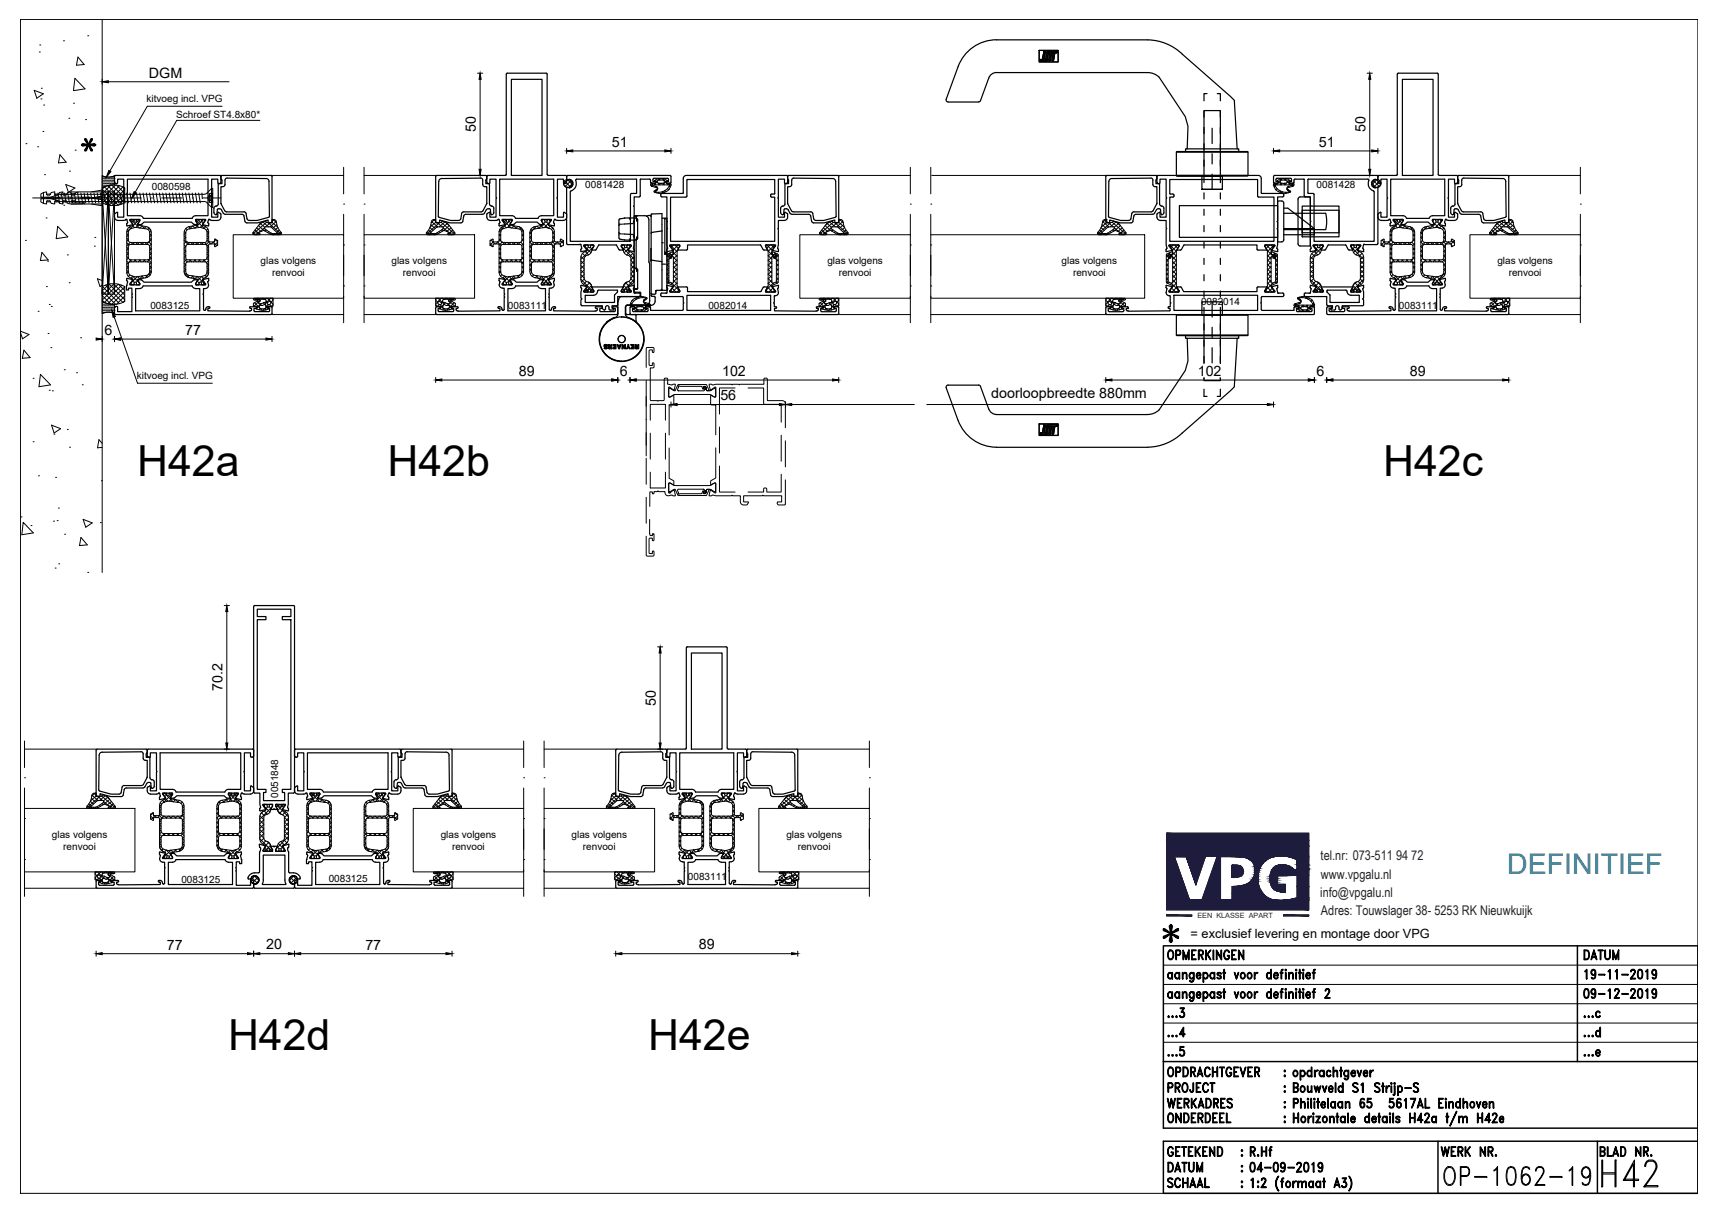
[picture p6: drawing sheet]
<svg xmlns="http://www.w3.org/2000/svg" width="420mm" height="297mm" viewBox="0 0 420 297" stroke-linecap="round" stroke-linejoin="round" font-family="sans-serif">
<defs><g id="words">
<text font-size="11" x="390.2" y="291.4">H42</text>
<g font-size="10.5">
<text x="33.5" y="116.4">H42a</text>
<text x="94.7" y="116.4">H42b</text>
<text x="338.1" y="116.4">H42c</text>
<text x="55.7" y="256.7">H42d</text>
<text x="158.4" y="256.7">H42e</text>
</g>
<text font-size="8.4" x="351.7" y="291">OP-1062-19</text>
<text font-size="7" fill="#0089b6" x="368.4" y="213.7">DEFINITIEF</text>
<text font-size="6.2" x="18.7" y="38.1">*</text>
<text font-size="5.7" x="284.3" y="287.9">DATUM</text>
<g font-size="5.3">
<text x="385.9" y="235.7">DATUM</text>
<text x="385.9" y="245.2">09-12-2019</text>
<text x="284.3" y="268.1">PROJECT</text>
<text x="284" y="272">WERKADRES</text>
<text x="284.3" y="275.5">ONDERDEEL</text>
<text x="284.3" y="291.4">SCHAAL</text>
</g>
<g font-size="3.5">
<text x="36.4" y="19">DGM</text>
<text x="116.3" y="32.3" transform="rotate(-90 116.3 32.3)">50</text>
<text x="149.5" y="35.8">51</text>
<text x="322.3" y="35.8">51</text>
<text x="333.8" y="32.3" transform="rotate(-90 333.8 32.3)">50</text>
<text x="25.5" y="81.9">6</text>
<text x="45.3" y="81.9">77</text>
<text x="126.8" y="91.8">89</text>
<text x="151.5" y="91.8">6</text>
<text x="176.5" y="91.8">102</text>
<text x="292.8" y="91.8">102</text>
<text x="321.8" y="91.8">6</text>
<text x="344.6" y="91.8">89</text>
<text x="176.1" y="97.9">56</text>
<text x="242.3" y="97.2">doorloopbreedte 880mm</text>
<text x="54.4" y="169" transform="rotate(-90 54.4 169)">70.2</text>
<text x="160.3" y="172.6" transform="rotate(-90 160.3 172.6)">50</text>
<text x="40.8" y="232.1">77</text>
<text x="65.1" y="232.1">20</text>
<text x="89.3" y="232.1">77</text>
<text x="170.8" y="232.1">89</text>
</g>
<g font-size="3.3" fill="#1d1c3c">
<text x="322.8" y="210.3">tel.nr: 073-511 94 72</text>
<text x="322.9" y="214.8">www.vpgalu.nl</text>
<text x="322.7" y="219.3">info@vpgalu.nl</text>
<text x="322.9" y="223.6">Adres: Touwslager 38- 5253 RK Nieuwkuijk</text>
</g>
<text font-size="3.1" x="291" y="229.2">= exclusief levering en montage door VPG</text>
<g font-size="2.4">
<text x="35.8" y="25">kitvoeg incl. VPG</text>
<text x="43.1" y="28.9">Schroef ST4.8x80*</text>
<text x="37.1" y="46.5">0080598</text>
<text x="143.1" y="45.9">0081428</text>
<text x="321.8" y="46">0081428</text>
<text x="63.7" y="64.5">glas volgens</text>
<text x="95.7" y="64.5">glas volgens</text>
<text x="202.2" y="64.5">glas volgens</text>
<text x="259.5" y="64.5">glas volgens</text>
<text x="366" y="64.5">glas volgens</text>
<text x="66.5" y="67.5">renvooi</text>
<text x="98.5" y="67.5">renvooi</text>
<text x="205" y="67.5">renvooi</text>
<text x="262.3" y="67.5">renvooi</text>
<text x="368.8" y="67.5">renvooi</text>
<text x="36.8" y="75.6">0083125</text>
<text x="124.1" y="75.5">0083111</text>
<text x="173.1" y="75.5">0082014</text>
<text x="293.6" y="74.6">0082014</text>
<text x="341.9" y="75.5">0083111</text>
<text x="33.4" y="92.7">kitvoeg incl. VPG</text>
<text x="68" y="195.1" transform="rotate(-90 68 195.1)">0051848</text>
<text x="12.7" y="204.8">glas volgens</text>
<text x="15.5" y="207.7">renvooi</text>
<text x="107.7" y="204.8">glas volgens</text>
<text x="110.5" y="207.7">renvooi</text>
<text x="139.7" y="204.8">glas volgens</text>
<text x="142.5" y="207.7">renvooi</text>
<text x="192.2" y="204.8">glas volgens</text>
<text x="195" y="207.7">renvooi</text>
<text x="44.3" y="215.8">0083125</text>
<text x="80.3" y="215.6">0083125</text>
<text x="168.1" y="215.1">0083111</text>
</g>
<text font-size="1.8" fill="#1d1c3c" x="292.7" y="224.5">EEN KLASSE APART</text>
</g></defs>
<!-- layer: 0 -->
<g fill="none" stroke="#000" stroke-width=".3">
<path d="M125 19.4h7.5v23.5h-7.5zM254 12.3h4.6v2.8h-4.6zM254.4 14.5h.4M254.4 14.5l-.2 .2 .2 .2M254.4 14.9h1.4M255.1 12.7l-.3 1.8h-.4M255.1 12.7l.3-.1 .1 .1M255.1 12.7l-.3 1.8M255.9 12.7l-.3 1.8h-.4l.3-1.8M255.9 12.7l2.4-.2 .1 .2-.1 .2M255.9 14.8l-.1 .1M256.3 14.7l.4-1.8h-.5l-.3 1.9"/>
<path d="M256.3 14.7l.2 .2M256.5 14.9l.2-.1zM257.2 14.7l.3-1.8h-.5l-.3 1.9M257.2 14.7v.2l.3-.1M258.3 12.9h-.5l-.4 2-.2-.1v-.2l.3-1.7h-.5l-.3 1.9M258.3 12.9l.1-.1-.1-.3-2.3 .1-.4 1.9h-.4l.3-1.8-.4-.1-.3 1.9h-.5l-.1 .3 1.7 .1 .3-2h.5l-.4 1.8 .2 .2M258.3 12.9h-.5l-.3 1.9M283.3 18.9l6.4 9.6 .7 2.4-.2 5.5h-.4v.6h-2.1l-.2 .2 .1 5.8h11.2M283.4 18.9l-1.3-.9-1.6-.3h-36.9a2 2 0 0 0-1.9 1.3l-2.1 5.6M289 13.3l12.7 11.2 .7 11.9h.4v.6l2.2 .1v5.8l-.1 .1h-17.2M289 13.3a12.5 12.5 0 0 0-8.5-3.6h-36.9a10 10 0 0 0-9.4 6.6l-2.9 8v.4l.4 .2M342.8 19.4h7.5v23.5h-7.5z"/>
<path d="M239.7 24.6l-.5 .3h-7.5M287.5 37.2h17.5M289.8 37h13M290.2 36.4h12.2M294.3 27h4v16h-4zM294.3 27.1v1.5M294.3 31.1v1.5M294.3 35.1v1.5M294.3 39.1v1.5M295 22.9h-.7v1.7M296.3 31.4v3.7M296.3 37.6v2.5"/>
<path d="M297.5 22.9h.8v1.7M298.3 27.1v1.5M298.3 31.1v1.5M298.3 35.1v1.5M298.3 39.1v1.5M28.3 44.8h.4v-1h1.5v4.4l.2 .2-.2 .1v4.6h-1.5l-.1-1.2-.6 .4v.8a.83 .83 0 0 0 .8 .8h1.4l.7-.3 .1 .1M31 53.7l.2 .7-.2 .3M34.2 53.7l-.5 1.1 .1 .1h.8l.6-.6h11.6l.5 .5 .9 .1M34.2 53.7l-2.4-.1-.1 .3 .8 1-1.4 .3-.1-.5M47 53.4l.3-.5 .5-.2h3v-8.9h-19.7v8.9h3.1a.9 .9 0 0 1 .8 .7h11.9M47.8 53.7l.4 1M47.8 53.7l2.4-.1 .1 .3"/>
<path d="M48.2 54.7v.2M50.2 53.9l-.7 1 1.4 .3 .1-.5M50.8 54.4l.2 .3M51 53.7l.1-.1 .5 .3h1.6M51 53.7l-.2 .7M51 54.7h.1M52.8 52.5h.1M53 52.3l.2-1.2 .5-.1 .3 .2 .8 1.1 4.6 .1 .2 .4 .3 1.3 .2 .3 2.8 .1 2.6-.7v.7h.8M53 52.3l-.2 .2M53.3 52l.1-.1 .6 .4v.8a.79 .79 0 0 1-.8 .8M53.3 49.9l-.2 .4-.6 .2-.2 .4v1.1l.2 .4 .3 .1M53.5 44.9l-.2 5"/>
<path d="M54 43.1l-.3-.2h-25.5l-.2 .2v1.4l.3 .4M54 43.1v1.4l-.4 .4-.4-.1v-1h-1.5v4.4l-.1 .2 .1 .1v4.6h1.5v-1.1M54 43.1l.3-.2 12.1 .1 .1 11.2M54 43.7l.1 .1M54.1 43.8l.1 .1M54.2 43.9l.1 1h-.9M55 44v1.1M55 45.1l-.3 .5h-.7v4.2l.9 1.7 .5 .3M55.4 51.8h4.2M55.5 43.5l9.5 .1a.75 .75 0 0 1 .8 .8M55.5 43.5l-.3 .2-.2 .3M59.7 51.8l.4 .2 .3 1.5 .5 .4h1.9l2.9-.8"/>
<path d="M65.7 44.4l.1 8.5-.1 .2M66.5 54.2l-.2 .3M106.5 54.2l.3 .3M107.2 44.4l-.1 8.5 .2 .2M113.3 51.8h4.3M113.3 51.8l-.4 .2-.3 1.5-.5 .4h-2l-2.8-.8M117.5 43.5l-9.5 .1a.75 .75 0 0 0-.7 .8M117.5 43.5l.3 .2 .2 .3M118 52.4h-4.4l-.2 .4-.4 1.5-.4 .2h-2.6l-2.6-.7v.7h-.7M118 44v1.1M118 45.1l.3 .5h.7v4.1l-.9 1.8-.5 .3M118.9 43.8l-.2 .3v.8h.8"/>
<path d="M119 43.1v1.4l.3 .4 .4-.1v-1h1.5v4.4l.2 .2-.2 .1v4.6h-1.5l-.1-1.2-.6 .4v.8a.83 .83 0 0 0 .8 .8h1.4l.7-.3 .3 .7-.2 .4M119 43.1l.2-.2h4.3l.2-.3 .1-24.6 .2-.1 9.7 .1v24.6l.3 .3 4.4 .1 .1 1.5-.3 .4-.5-.1v-1h-1.5v4.4l-.1 .2 .1 .1v4.6h1.5v-1.1l.2-.1M119 43.1l-.2-.2-12.2 .1-.1 11.2M119 43.6l-.1 .2M119.5 44.9l.1 5M119.6 51l-.6 .2-.7 1.1-.3 .1M119.6 51l.3 .3 .1 1 .2 .2M119.7 49.9l.2 .4 .5 .2 .3 .4-.1 1.3-.4 .3M120.2 52.5h.1M122 54.7h.1M122.1 43.8h13.2v8.9h-2.9l-.6 .2-.3 .5h-5.5a.88 .88 0 0 0-.9-.7h-3zM125.2 53.7l-.5 1.1 .8 .1"/>
<path d="M125.2 53.7l-2.4-.1-.1 .2 .8 1.1-1.4 .3-.1-.5M131.8 54.8l-.5-.5h-5.1l-.7 .6M132.3 53.7h2.4l-.7 1.2 1.4 .3 .1-.5M132.3 54l.5 .8h-.9M132.3 53.7v.3M135.3 54.4l.2 .3M135.5 54.7h.1M137.7 53.9h-1.6l-.5-.3-.3 .8M137.9 51.9l.6 .5M138.5 53.1a.79 .79 0 0 1-.8 .8M138.5 45.9v13.6M138.5 59.5l.3 .3"/>
<path d="M138.5 43.1l.2-.2 25.2 .1v1.7l-.9 .1-.2-.2 .2-.2M138.5 43.9l.3 .1a.61 .61 0 0 1 1 .3M138.7 59.8h3M139.8 44.3l.1 .1v.3a.61 .61 0 0 1-.4 1h.1l-.5 .2-.6-.1M140.9 43.8h14.6M141.7 59.8h.3l.2 .8M151.3 56.9l.3 .2M151.5 58.5l2.4 .2M151.5 53.5l-.2 .3v4.4l.2 .2M151.6 54.8l-.3 .3M151.9 59.9l2.3-.1 .1 .3M151.9 59.9l-.1 .3"/>
<path d="M152.6 53.3l-1.1 .2M152.7 57.2l1.9 .1 .4 .3M153.9 53.3h-1.3M153.9 58.7h1M153.9 58.4v.3M154.9 53.3h-1v.3M155 54.3l-.4 .4-1.9 .1M155 58.9v11.4M155.5 53.4v-.6l-.3 .1-.2 .2v5.8M155.5 58.6l-.3 .1-.2 .2M155.5 58.5v.2M155.5 58.7v6.8"/>
<path d="M155.5 43.8l.1 3.4-1.2 .1-.3 .2v11.5h-14.7l.1-12.2a2.04 2.04 0 0 0 1.2-2.8l.3-.2M155.5 53.3l.4 .6M155.5 53.3l.4 .4M155.5 53.1l.4-.4h1.7a1.01 1.01 0 0 1 1 1M155.6 52.8l-.6-.1v.3M155.9 53.7v4.6l-.4 .4M155.9 58.1l-.4 .5M156.3 48.1h-1.3v2.1l-.2 .2 .2 .2v3.4l-.2 .2 .2 .1v5.6l-.2 .7M156.5 47.9l-.2 .2M156.6 43.8h2.1M156.6 43.8l-.1 4.1M158.6 53.7v10.3l.2 .6"/>
<path d="M158.8 43.8l.2 .2M158.9 52.7l-.8 .2M158.9 52.7l.3 .2M159 44v.5l.2 .3h.8l.3-.2-.2-.2M159.1 52.9h.1M159.2 57v14.7M159.2 57l.1-.2 2.5-.3v7.5M159.6 43.8v.6h.4M159.6 43.8l.3-.2h3.3l.2 .2M161.5 47.9l.3 .2M161.8 48.1h1.2v5.9l.2 .2-.2 .1v1.4l.2 .2-.2 .1v3.9l.2 .7M161.8 54.8v-2.6l-2.6 .2v4.6"/>
<path d="M161.8 54.9v1.6M161.8 53.3h.7l.1 8.9M161.8 59.4h.3M162.5 53.6l.1-.2 .4-.1v8.5M163.4 43.8v.6h-.5M166.1 59.9l-2.2-.1-.2 .3M166.1 59.9l.1 .3M166.9 47.3h-5.1l-.2 .1-.1 .5M167.6 48.2h-3.7v10.8h25.5v-10.8h-.8M168 43.9h21.3l.1 3.4M168 43.9l-.1 4-.2 .3M185.8 59.9h-17.8v1.2h-2.3l.4-.9"/>
<path d="M185.9 59.9l.6 1.1M188.4 47.7l.2 .5M188.6 47.4l-.2 .3M189.4 47.3l-.8 .1M190.8 50.9v1.1M190.8 52l.3 .4 .2 .1M191.3 50.4h.1M191.3 52.5h.1M191.3 50.4l-.4 .2-.1 .3M191.5 52.3l.2-1.2 .5-.1 .4 .2 .8 1.1 4.5 .1 .3 .4 .2 1.3M191.5 52.3l-.2 .2M191.9 49.9l-.3 .4-.2 .1"/>
<path d="M191.9 51.9l.6 .4v.8a.79 .79 0 0 1-.8 .8h-1.5v1.8l-.1 .2 .1 .1v3.9l-.1 .7M192 44.9l-.1 5M192.3 42.9h-24.5a.75 .75 0 0 0-.8 .8l-.1 3.6M192.3 42.9l.2 .2M192.5 43.1v1.4l-.3 .4-.5-.1v-1h-1.5v4.4l-.1 .2 .1 .1v4.6h1.5v-1.1l.2-.1M192.5 43.1l.3-.2 12.1 .1 .1 11.2M192.5 43.6l.1 .2M192.6 43.8l.2 .3M192.7 44.1v.8h-.7M193 45.6h-.5v4.2l1 1.7 .4 .3M193.5 45.1l-.1 .4-.4 .1M193.5 44v1.1"/>
<path d="M193.9 51.8h4.3M194 43.5l9.5 .1a.75 .75 0 0 1 .8 .8M194 43.5l-.3 .2-.2 .3M198.2 51.8l.4 .2 .3 1.5 .5 .4h2l2.8-.8M198.4 54.1l.5 .4M198.9 54.5h2.5l2.6-.7v.7h.8M204.3 44.4l.1 8.5-.2 .2M205 54.2l-.2 .3M270.3 43.1v11.1M270.3 43.1l.2-.2h12l.3 .2M270.3 54.2l.2 .3M271 44.4l-.1 8.5 .2 .2"/>
<path d="M271.1 53.1l2.8 .8h2l.5-.4M271.8 43.6a.75 .75 0 0 0-.8 .8M276.6 52.2l-.2 1.3M277.1 52.8l-.2 1.3-.2 .3-2.8 .1-2.7-.7v.7h-.7M277.1 51.8h4.3M277.1 51.8l-.4 .4M277.6 52.4l-.5 .4M281.3 43.5l-9.5 .2M281.3 43.5l.3 .2 .2 .3M281.8 44v1.1M281.8 45.1l.3 .5h.7v4.1l-1 1.8-.4 .3M282.6 51.3l-.7 1-4.3 .1"/>
<path d="M282.7 51.3l.2-.2h.7l.2 1.2 .2 .2M282.7 43.8l-.2 .3v.8h.8M282.8 43.1v1.4l.3 .4M282.8 43.6l-.1 .2M282.8 43.1l.2-.2h24.5a.75 .75 0 0 1 .8 .7v3.6l5.2 .1 .2 .1 .1 .5M283.2 44.9l.3-.1v-1h1.5v4.4l.2 .2-.2 .1v4.6h-1.5l-.1-1.2-.6 .4v.8a.83 .83 0 0 0 .8 .8h1.4v1.8l.2 .2-.2 .1v3.9l.2 .7M283.3 44.9l.1 5M283.4 49.9l.1 .2 .4 .3M283.9 50.4h.1M284 52.5h.1M284 50.4l.4 .2 .1 .3-.1 1.3-.4 .3M285.9 47.3l.1-3.4h21.4l.1 4.2 3.9 .1v10.8h-25.5v-10.8l1-.1v-.4"/>
<path d="M285.9 47.3l.8 .1 .2 .3M288.1 59.9l-2.2-.1-.1 .3M288.1 59.9l.1 .3M288.3 50.3h24v7.7h-24zM293.8 46.3h5v-3.3h-5v3.3h5M294.3 43.1v1.5M294.3 47.1v1.5M294.3 51.1v1.5M294.3 55.1v1.5M294.3 59.1v1.5M296.3 42.6v3.7M298.3 43.1v1.5"/>
<path d="M298.3 47.1v1.5M298.3 51.1v1.5M298.3 55.1v1.5M298.3 59.1v1.5M311.9 43.8v.6h.4M311.9 43.8l.2-.2h3.3l.3 .2M312.3 44.4l.2 .2-.2 .2M313.5 48.1h-1.2v5.9l-.2 .2 .2 .1v1.4l-.2 .2 .2 .1v3.9l-.2 .7M313.8 58.6l-.3 .5h-1.2v-10l1.2 .1 .3 .4v9M313.8 55.9h7.5v1.5h-7.5M313.8 52.1h10.2l.3 1.8-.3 2.2h-10.2M313.8 50.9h1l6.5 5"/>
<path d="M313.8 47.9l-.3 .2M315.7 43.8v.6h-.5M316.3 44v.5l-.3 .3h-.8l-.2-.2 .2-.2M316.5 43.8h2.2M316.5 43.8l-.2 .2M317.3 48.6v11.1M317.3 59.6l.2 .5h.3M317.8 48.1h2.5v12h-2.5M317.8 48.1l-.4 .3-.1 .2M318.3 50.4h9v7.5h-9zM318.3 51.4h9v5.5h-9zM318.7 43.8l.1 4.1"/>
<path d="M318.8 47.9l.2 .2M319 48.1h1.3v2.1l.1 .2-.1 .2v3.4l.1 .2-.1 .1v5.6l.2 .7M319.8 43.8h14.5M319.8 43.8v3.5M324.7 59.9h4.2l.6 1.1M324.7 59.9l-.7 1.1M333.6 59.8h-.3l-.2 .8M333.6 59.8h2.9M334.3 43.8l.2 .1a2.16 2.16 0 0 0 1.3 2.9l.1 12.2h-14.7v-11.5l-.3-.2h-1.1M335.5 44.3l-.2 .1v.3a.61 .61 0 0 0 .4 1h-.1l.5 .2 .7-.1v13.7M336.5 42.9l-25.1 .1v1.7l.9 .1M336.5 42.9l.3 .2"/>
<path d="M336.8 43.9l-.3 .1a.61 .61 0 0 0-1 .3M336.8 59.5l-.3 .3M336.8 43.1v1.4l.3 .4 .4-.1v-1h1.5v4.4l.2 .2-.2 .1v4.6h-1.5v-1.2l-.7 .5M336.8 53.1a.79 .79 0 0 0 .8 .8h1.4l.7-.3 .3 .8M337 42.9h4.3l.2-.3 .1-24.6 .2-.1h9.5l.2 .2v24.5l.3 .3h4.2M337 42.9l-.2 .2M339.8 54.7v.4M339.8 55.1l.1 .1M340 54.4l-.2 .3M342.5 54.7v.2M343 53.7l-2.4-.1-.1 .2 .8 1.1-1.4 .3M343 53.7l-.5 1"/>
<path d="M343.4 54.8l.6-.5h5.1l.5 .5M343.4 54.8l-.9 .1M349.6 54.8l.9 .1M350.1 53.7v.2M350.1 54l.4 .7M350.1 53.9v.1M350.1 53.7h2.4l-.7 1.2 1.4 .3 .1-.5M350.2 52.7h2.9v-8.9h-13.2v8.9h3a.9 .9 0 0 1 .9 .7h5.5l.3-.5 .6-.2M350.5 54.7v.2M353.1 54.4l.2 .3M353.3 54.7h.1M355.1 52.5h.1"/>
<path d="M355.4 51.3l-.1 1-.2 .2M355.4 51.3l.3-.3 .6 .2 .8 1.1 4.6 .1 .2 .4 .2 1.3 .5 .4M355.5 53.9h-1.6l-.5-.3-.3 .8M355.6 49.9l-.2 .4-.6 .2-.2 .4 .1 1.3 .4 .3M355.7 44.9l-.1 5M356 42.9l.3 .2M356.2 44.8h-.7v-1h-1.5v4.4l-.1 .2 .1 .1v4.6h1.5v-1.2l.7 .3M356.2 52.2l.1 .9a.79 .79 0 0 1-.8 .8M356.3 43.1l-.1 1.6M356.3 43.1l.2-.2 12.2 .1 .1 11.2M356.3 43.6l.1 .2M356.3 43.8l.1 .1"/>
<path d="M356.5 43.9v1h-.8M357.3 44v1.1M357.3 45.1l-.3 .5h-.7v4.2l.9 1.7 .5 .3M357.7 51.8h4.2M357.8 43.5l9.5 .1a.75 .75 0 0 1 .7 .8M357.8 43.5l-.4 .2-.1 .3M361.9 51.8l.4 .2 .4 1.5 .4 .4h2l2.8-.8M362.6 54.5h2.6l2.6-.7v.7h.7M368 44.4l.1 8.5-.1 .2M368.8 54.2l-.3 .3M28 75.3v1.3l.2 .3M28.2 76.9h38.1"/>
<path d="M28.3 74.9l-.3 .3M30.9 69.9v1h.5v-.5h.8v1.3l.2 .2-.2 .1 .2 .7-.2 .1v3.4h-3.5v-1.2l-.4-.1M31 69.8l-.1 .1M31.1 68.1l1.3 .3M31.1 68l-.1 .6 .2 .2M31.2 68.8l-.2 1M32.4 68.3l.1 .2-.8 .9 .1 .2h2.3M34.1 70.6h-1v5.4h15.7v-5.4h-1M34.2 69.4l-.1 .2M34.2 69.3v.1M46.9 69.9h-11.9l-.3 .5-.6 .1M47 69.9l.3 .5 .5 .1"/>
<path d="M47.8 69.4l.1 .2M47.8 69.3v.1M48.2 68.4h-.8l-.6 .6h-11.6l-.6-.6h-.9l.5 .9M48.2 68.6l-.4 .7M48.2 68.4v.2M49.6 68.3l-.1 .2 .7 .9M50.2 70.6h-.5v1.1l-.1 .2 .1 .1 .1 3.6 .2 .3 .2-.1a.65 .65 0 0 1 .3-.7 .65 .65 0 0 1 .8 .1l-.5 .2v.6h10.4M50.3 69.4l-.1 .2h-2.3M50.8 68.8l.2 .9a.79 .79 0 0 1-.8 .8M50.9 68.1l-1.3 .3M50.9 68l.1 .6-.2 .2M61.2 75h1.5v.3l-.6 .1v.5l.2 .3h3.3l.3-.2v-.6l-.6-.1v-.3h1l.2 .2"/>
<path d="M61.2 75.4h.3v.3M61.2 75l-.2 .2 .2 .2M61.5 75.7l-.3 .3M66.5 75.3v1.3l-.2 .3M106.5 75.3v1.3l.3 .3M106.5 75.2l.2-.2h1v.3l-.6 .1v.6M106.7 76.9h44M111.5 75.7l.2 .3M111.8 75.4h-.3v.3M111.8 75h-1.5v.3l.6 .1v.6l-.3 .2h-3.3l-.2-.3M111.8 75l.2 .2-.2 .2M122.1 68.1l1.3 .3"/>
<path d="M122.1 68l-.1 .6 .2 .2M122.2 68.8l-.2 .8a.95 .95 0 0 0 1.2 .8v1.3l.2 .2-.2 .1 .2 .7-.2 .1v2.9l-.2 .2-.2-.1a.65 .65 0 0 0-.3-.7 .65 .65 0 0 0-.8 .1l.5 .2v.6h-10.5M123.4 68.3l.1 .2-.8 .9 .1 .2h2.3M125.2 69.3l-.5-.9h.9l.6 .6h5.1l.6-.6h.9l-.5 .9M125.2 69.3l-.1 .3M125.2 70.6h-1.1v5.4h9.2v-5.4h-1M126 69.9h5.5l.3 .5 .5 .1M126.1 69.9l-.4 .5-.5 .1M132.3 69.4l.1 .2M132.3 69.3v.1M134.1 68.3l-.1 .2 .7 1.1h-2.3M135.3 68.8l.2 .8a.92 .92 0 0 1-1.3 .8v1.3l-.1 .2 .1 .6-.1 .2 .1 .1 .1 2.8 .2 .3 .2-.1a.65 .65 0 0 1 .3-.7 .65 .65 0 0 1 .8 .1l-.5 .2v.6h10.4"/>
<path d="M135.4 68.1l-1.4 .3M135.4 68l.1 .6-.2 .2M142 61v.4M142 69.9v.4M142 61.4l.1 .1M142 70.3l.2 .3-.2 .8v1.4l.2 .3-.2 .2 .1 1.4h5.1v.6a.48 .48 0 0 0 .7 .4l.1-.5a.43 .43 0 0 1 .4-.5 .43 .43 0 0 1 .5 .5l-.1 .4 .3 .2M142.1 69.8l1.3 .3M142.1 69.8h-.1M142.2 60.7l-.2 .3M142.2 60.6v.1M142.7 60.2l.8 .9-1.4 .4M142.7 71.2l.1 .2h2.2"/>
<path d="M142.7 60.1l.1-.3 2.2 .1 .1 .3M143.1 72.2h1.9M143.1 72.2v1.7M143.4 70l.1 .2-.8 .9M145 71.4l.1-.3-.4-.9 7.6-.1v.2l-.5 .8 .1 .3M145.1 60.2l-.4 .9h.9l.8-1.2h4.2l.8 1.2h.9l-.5-.9M146 75.7l-.3 .3M147 75h-1.4v.3l.4 .1v.3M147.1 75l.2 .2-.2 .2M149.1 75.8h.8M150.3 77.6h-.2l-1.9 1.2M150.8 70.9h-4.5l-.3 .3a1.01 1.01 0 0 1-1 1"/>
<path d="M150.8 70.9l.1 .1M150.9 71.4l-.7 .7-.1 1.8h-7M150.9 71v.4M151 76.6l-.2 .3M151 75.2l-.2-.2h-1v.3l.6 .1v.6l-.3 .2h-3.3l-.2-.3v-.5h.4M151 74.5l-.3 .2h-1.1v.6l.4 .3-.1 .2M151.1 72.5h5.3M151.1 72.5l-.1 4.3M152 72.5a1.6 1.6 0 0 0-1 1.5M152.8 75.1v1.7M152.9 76.8v.3a1.6 1.6 0 0 0 1.4 .8 5.5 5.5 0 0 1 1.6 8.7 5.5 5.5 0 0 1-8.8-1 5.5 5.5 0 0 1 3.6-8.1l.3-.7M153 74.9v1.7l.2 .3"/>
<path d="M153.2 76.9h51.5M153.4 74.6h4.4M153.4 74.6l-.5 .2v.3M153.5 70.1l1.5-.3v.5M153.6 70l-.1 .2 .8 .9M154 75.3v1.3l.3 .3M154.3 60.2l-.8 1 1.5 .3v-.6M154.3 71.1v.1M154.3 71.2l-.1 .2h-2.3M154.3 60.1h.1M154.8 60.6l.2 .3M155 70.3l-.2 .3 .2 1h.3"/>
<path d="M155 70.3l.3 .3 .4-.1 .2-.2M155 65.3l.3 .3M155 75h-.7l-.3 .2M155.1 75l.2 .2-.2 .2M155.2 70.7l-.2 .2 .1 .5h1.3l.2 .2M155.2 76.9l.2 .2 .2 1.7M155.3 71.7h.9M155.3 65.6h.2M155.5 65.5v.2M155.5 65.6l.2 .2M155.5 65.5l.4 .4v4.7M155.7 65.9l.2 .2"/>
<path d="M155.9 70.5l-.3 .2h-.4M156.2 71.6l.3 .3v.3l-.3 .3M156.6 71.7v.6l-.2 .2M158.8 64.6v8.9M158.8 73.5a1.01 1.01 0 0 1-1 1M159 75.3v.5M159 75.2l-.2-.2h-1v.3l.6 .1v.6l-.3 .2h-3.3l-.2-.3v-.5h.4M159.2 60.7v3.2M159.2 71.7v.7h.7M159.2 63.4l.1 .2 2.5 .4M159.9 72.4l.2 .3M160.1 72.7v.9a1.01 1.01 0 0 1-1 1h-5.9l-.2 .3"/>
<path d="M160.3 71.6l-.3 .3h-.6l-.2-.2M161.7 70.9l.1 .1M161.8 72.5h5M161.8 71.7h.9M161.8 71.6l-.2 .1-.1 .5 .3 .3M161.8 64v6.8l-.3 .2M161.8 64.6h.8M162.5 61.9l.5 .3v8.8h-2.5l-.2 .7M162.5 61.5l.1 .3h.4M163 61.8v.4M163.2 70.6l-.2 1.1-.3-.1M163.7 71.2l.2 .2h2.2"/>
<path d="M163.7 60.2l.8 1-1.4 .3-.1-.5 .2-.4M164.4 70.1l-1.3-.3-.1 .5 .2 .3M164.5 70v.2l-.8 .9M166.8 72.5l.2 .2v1.2l.2 .1-.2 .2-.1 1.6h-7.9M167.9 72.2h20.5v3.7h-20.5zM185.9 71.3h-17.9v-1.1h-2.3l.5 .9-.1 .3M186.5 70.3l-.6 1M186.6 70.3l1-.1-.5 .9 .1 .3M187.1 60.2l.5 .9-1-.1M188.8 70.1l1.4-.3 .1 .5M188.8 70v.2l.7 .9M189.4 76h10.3"/>
<path d="M189.5 60.2l-.7 1 1.4 .3 .1-.6M189.5 71.1v.1M189.5 60.1h.1M189.5 71.2h.1M189.6 60.1h-.1M189.6 60.1l-.2-.3-2.2 .1-.1 .3M189.6 71.2l-.2 .2h-2.2M190.1 60.6l.1 .3M190.2 70.3l-.1 .3 .1 1M190.3 71.5a.8 .8 0 0 1-1 .8v1.6l-.2 .1 .2 .2v.8h.4l.1 .2-.1 .2h-.4l.1 .6M200 75.7l-.2 .3M201.1 75h-1.5v.3l.4 .1v.3"/>
<path d="M201.1 75l.2 .2-.2 .2M205 75.2l-.2-.2h-1v.3l.6 .1v.6l-.2 .2h-3.3l-.3-.3v-.5h.5M205 75.3v1.3l-.2 .3M270.3 75.3v1.4M270.3 76.6l.2 .3M270.5 76.9h50.5M271.3 75h-.8l-.2 .2M271.3 75.4h-.4v.6l.2 .2h3.3l.3-.3v-.5l-.6-.1v-.3h1.6v.3l-.4 .1v.3M271.3 75l.2 .2-.2 .2M275.3 75.7l.2 .3M275.5 76h10.4M285 61v.4"/>
<path d="M285 69.9v.4M285 70.3l.2 .3-.2 .9a.79 .79 0 0 0 1 .8v1.6l.2 .1-.2 .2v.8h-.3M285 69.8l1.5 .3M285.2 60.6l-.2 .4M285.7 75.4h.3l-.1 .6M285.7 75l-.2 .2 .2 .2M285.7 71.2l.2 .2h2.2M285.7 60.2l.8 1-1.5 .2M286.5 70v.2l-.7 .9M286.9 72.2h20.5v3.7h-20.5zM287.5 77.1h17.5v4.8l-.1 .1h-17.2l-.2-.1zM288.2 60.2l-.5 .9 1-.1"/>
<path d="M288.7 70.3l-1-.1 .5 .9-.1 .3M288.8 70.3l.6 1M289.4 71.3h17.8l.1-1.1h2.3l-.5 .9 .1 .3M293.8 77.1h5v-3.3h-5v3.3h5M294.3 77.1h4v16h-4zM294.3 63.1v1.6M294.3 67.1v1.6M294.3 71.1v1.6M294.3 75.1v1.6M294.3 79.1v1.6M296.3 73.8v3.7M298.3 63.1v1.6"/>
<path d="M298.3 67.1v1.6M298.3 71.1v1.6M298.3 75.1v1.6M298.3 79.1v1.6M308.5 72.5h5M308.5 72.5l-.2 .2v1.2l-.2 .1 .2 .2 .1 1.6h7.9M309.1 60.2l.5 .9h-2.3l-.1-1.2h-17.8l-.6 1.1M310.8 70.1l1.4-.3 .1 .5-.2 .3M310.8 70v.2l.8 .9M311.6 60.2l-.8 1 1.4 .3 .1-.5-.2-.4M311.6 71.1v.1M311.6 60.1h.1"/>
<path d="M311.6 71.2h.1M311.6 60.1l-.2-.3-2.2 .1-.1 .3M311.6 71.2l-.2 .2h-2.2M312.1 70.6l.2 1.1 .3-.1M312.5 71.7h1M313.5 71.6l.3 .3v.3l-.3 .3M316.3 75.3v.5M316.3 75.2l.2-.2h1v.3l-.6 .1v.6l.2 .2h3.3l.3-.3v-.5l-.6-.1v-.3h.9l.3 .2M319 72.5h5.2M319 71.7h1M319 71.6l-.1 .1-.1 .5 .2 .3M320.3 70.3l.2 .3"/>
<path d="M320.3 71.6h-.3M320.5 60.6l-.2 .3M320.5 70.6l-.2 1M321 60.1h.1M321 60.1l.1-.3 2.2 .1 .1 .3M321 60.2l.8 1-1.5 .3v-.6M321 71.2l.1 .2h2.2M321 71.1v.1M321.3 75.3v1.3l-.3 .3M321.7 70.1l-1.4-.3v.5M321.7 70l.1 .2-.8 .9M323 70.3l.4 .8-.1 .3"/>
<path d="M323 70.2h7.5M323 70.1v.2M323.4 60.2l-.5 .9 1.1-.1M324.2 72.5l.2 2.2h1.3v.6l-.4 .3 .1 .2M324.3 75.3v1.3l.2 .3M324.3 75.2l.2-.2h1v.3l-.6 .1v.5l.2 .3h3.3l.3-.2v-.6l-.6-.1 .1-.3h1.5v.3l-.4 .1v.3M324.3 71l.1 .4M324.4 71l4.6-.1 .2 .3a1.01 1.01 0 0 0 1 1h1.9M324.4 71.4l.7 .7 .1 1.8h6.9M324.5 76.9h44M325.4 75.8h.8M329.3 75.7l.2 .3"/>
<path d="M329.6 61l.9 .1M330.1 60.2l.4 .7M330.5 70.3l-.4 .8 .1 .3M330.5 60.9v.2M330.5 70.1v.2M331.8 61.2l1.5 .2M331.8 70v.2l.7 .9M332.1 72.2v1.7M332.5 60.2l-.7 .9v.1M332.6 60.1l-.2-.3-2.2 .1-.1 .3M332.6 71.2l-.2 .2h-2.2M332.6 71.1v.1"/>
<path d="M333.1 60.7l.2 .3M333.1 60.6v.1M333.3 61v.4M333.3 69.9v.4M333.3 70.3l-.2 .3 .2 .8v1.4l-.3 .3 .3 .2-.1 1.4h-5.2v.6a.45 .45 0 0 1-.6 .4l-.1-.5a.42 .42 0 0 0-.4-.5 .42 .42 0 0 0-.5 .5v.4l-.2 .2M333.3 69.8l-1.5 .3M339.8 68.1v.5M339.8 68.6l.2 .2M339.9 68.1l1.3 .3M339.9 68l-.1 .1M340 68.8l-.2 .8a.91 .91 0 0 0 1.2 .8v1.3l.2 .2-.2 .1v.5l.2 .2-.2 .1v2.8l-.2 .3-.2-.1a.64 .64 0 0 0-.3-.7 .64 .64 0 0 0-.8 .1l.5 .2v.6h-10.5M341.2 68.3l.1 .2-.8 .9v.2h2.4"/>
<path d="M342.5 68.4h.9l.6 .6h5.1l.5-.5M342.5 68.6l.4 .7M342.5 68.4v.2M343 69.3l-.1 .3M343 70.6h-1.1v5.4h9.2v-5.4h-1M350.1 70.5l-.5-.1-.4-.5h-5.4l-.3 .5-.5 .1M350.1 69.5l.1 .1M350.1 69.3v.1M350.5 68.4l-.9 .1M350.5 68.6l-.4 .9M350.5 68.4v.2M351.8 68.3v.2l.7 1.1h-2.3"/>
<path d="M353.1 68.8l.2 .8a.92 .92 0 0 1-1.3 .8v1.3l-.1 .2 .1 .6-.1 .2 .1 .1v2.8l.3 .3 .2-.1a.65 .65 0 0 1 .3-.7 .65 .65 0 0 1 .8 .1l-.5 .2v.6h10.4M353.2 68.1l-1.4 .3M353.2 68l.1 .6-.2 .2M363.5 75h1.5v.3l-.6 .1v.5l.2 .3h3.3l.3-.2v-.6l-.6-.1v-.3h.9l.3 .2M363.5 75.4h.3v.3M363.5 75l-.2 .2 .2 .2M363.8 75.7l-.3 .3M368.8 75.3v1.3l-.3 .3M147.7 84.3l.4-.1 .3 .2-.1 .1h-.4l.5 .3-.1 .4-.6-.1h.5l-.5-.4zM148.7 84.3h.2l.2 .3h.2v-.3h.2v1l-.8-.2 .2-.4zM148.9 84.9l.4-.1v.3h-.4zM149.8 84.3h.8v1h-.7v-.2h.5v-.2h-.3v-.2h.3v-.3h-.6z"/>
<path d="M150.8 84.3h.2l.1 .2h.4l.1-.2h.2l-.4 1h-.2zM151.2 84.7h.2l-.1 .3zM152 84.3h.2l.5 .6v-.6h.2v1h-.2l-.4-.7v.7h-.3zM153.5 84.3h.2v.4l.4 .6h-.3l-.2-.5-.3 .5h-.2l.4-.6zM154.2 84.3h.8v1h-.7v-.2h.5v-.2h-.3v-.2h.3v-.3h-.6zM155.3 84.3h.2l.2 .3h.2v-.3h.2v1l-.8-.1v-.4l.2-.1zM155.5 84.9l.4-.1v.3h-.4zM231.3 94.8l2.9 8a10 10 0 0 0 9.4 6.5M231.7 94.2h7.7l.2 .3 2.1 5.5a2 2 0 0 0 1.9 1.3M231.7 94.1l-.4 .2v.5M287.5 81.9h17.5M289.8 82v.7h.4l.2 5.5-.7 2.4-6.4 9.6-1.2 .8-1.6 .3"/>
<path d="M289.8 82h13v.7h-.4l-.7 11.9-12.7 11.2M290.2 82.7h12.2M294.3 83.1v1.6M294.3 87.2v1.5M294.3 91.2v1.5M294.3 95.2v1.7h.7M296.3 80v2.5M296.3 85v3.7M298.3 95.2v1.7h-.8M298.3 83.1v1.6M298.3 87.2v1.5M298.3 91.2v1.5"/>
<path d="M243.6 101.4h36.9M243.6 109.4h36.9M254 103.6h4.6v2.9h-4.6zM254.4 105.9h.4M254.4 105.9l-.2 .1 .2 .2M254.4 106.2h1.4M255.1 104l-.3 1.9h-.4M255.1 104l.3-.1 .1 .2M255.1 104l-.3 1.9M255.9 104l-.3 1.9h-.4l.3-1.8M255.9 106.1l-.1 .1M256.3 106l.4-1.8h-.5l-.3 1.9"/>
<path d="M256.3 106l.2 .2M256.5 106.2l.2-.1zM256.9 103.9h.1M256.9 103.9h-.9l-.1 .1M256.9 103.9h1.4l.1 .2-.1 .1M257.2 106l.3-1.8h-.5l-.3 1.9M257.2 106l.1 .2 .2-.1M258.3 104.2h-.5l-.3 1.9-.2 .1-.1-.3 .3-1.7h-.5l-.3 1.9M258.3 104.2l.1-.1-.1-.2h-2.3l-.4 2h-.4l.3-1.9h-.4l-.3 1.8-.5 .1-.1 .3h1.7l.3-2h.5l-.4 1.8 .2 .2M258.3 104.2h-.5l-.3 1.9M289 105.8a12.5 12.5 0 0 1-8.5 3.5M62 148.3v45.3l.3 .3h1.2v2.7l.2 .7"/>
<path d="M62.3 148h9.4M62.3 148l-.3 .3M62.9 148.9h8.2v1.8h-2.1v.8h2.1v41.5h-2.1v.7h.6v2h-5.2v-2h.6v-.7h-2.1v-41.5h2.1v-.8h-2.1zM71.7 148l.3 .3M72 148.3v45.3l-.3 .3h-1.2v2.7l-.2 .8 .2 .3v.5l-1.5-.3 .1-.1M167.7 158.4v24.5l-.2 .2h-4.3M168 158.1l9.7 .1 .1 24.7 .2 .2h4.2M168 158.1l-.2 .3M169 159.6h7.5v23.5h-7.5zM24.2 184.6v8.7a8.3 8.3 0 0 0 5.2 .8l.2-.4 .2-1.2M25 183.9l9.7-.1 .3 .3v1.5l.3 .2 .7 .1v4.2M25 183.9a.75 .75 0 0 0-.8 .7"/>
<path d="M30.3 192.1h4.3M30.3 192l-.4 .4M36 190.1l-.9 1.7-.5 .2M36 183.4l-.3-.3h-12l-.2 .3 .1 11.2 .8 .1v-.7l2.7 .7h2.5l.4-.2 .4-1.5 .2-.3 4.4-.1M36 183.9l-.2 .4-.1 .9h.9v4.9l.3 .5 .7 .3 .1 1.3-.2 .5h-.5l-.2-1.3-.5-.1-.3 .1-.7 1.1-.3 .1M36 183.4l.1 1.6M36.1 185l.2 .1M36.3 185.1l.4-.1v-.9h1.5v4.4l.2 .1-.2 .2v4.5h-1.5v-1.2l-.7 .4v.8a.83 .83 0 0 0 .8 .8h1.6l.5-.3 .1 .2M39 194l.2 .6M41.7 195.1h.8M42.2 194.2l-.5 .8 .1 .1M42.2 194.2l-.1-.3h-2.3l-.1 .2 .8 1-1.4 .4-.1-.5 .2-.4"/>
<path d="M42.2 194.2h.1M42.6 195.1h-.1M42.7 195.1l.5-.6h11.6l.5 .6M55.4 195.1h.1M55.5 195.1h.7M55.8 194.2h.1M55.8 193l-.5 .2-.4 .4h-11.9a.9 .9 0 0 0-.8-.6h-3.1v-8.9h19.7v8.9h-3M56.3 194.9v.2M58.8 194.7l.2 .2-.1 .6-1.3-.3 .6-1.3h-2.3l-.1 .3 .4 .8M61.2 194.1h-1.6l-.5-.3-.3 .9M61.6 185.1l-.4-.1v-.9h-1.5v4.4l-.1 .1 .1 .2v4.5h1.5l.1-1.2 .7 .5M61.7 185.1h-.1"/>
<path d="M61.7 183.1h-25.5l-.2 .3M61.8 183.1l.2 .3M61.9 185l-.2 .1M62 193.3a.79 .79 0 0 1-.8 .8M62 184.8l-.1 .2M63.5 197.7l.1 .5 1.4-.3-.1-.1M63.7 197.3l-.2 .4M64.2 196.9l.7 .9M64.3 196.9v-.3l2.3 .1v.3l-.4 .7 .1 .2M66.3 197.9h.5M66.8 197.9l.2-.2 .2 .2M67.1 197.9h.6"/>
<path d="M67.7 197.7v.2M69.7 196.9l-.6 .9M69.8 196.9l-.1-.3h-2.2l-.1 .4 .3 .7M72 193.3a.79 .79 0 0 0 .8 .8h1.5l.6-.3 .3 .8-.2 .3M72 183.4l.3-.3h25.4l.3 .3M72 184.8l.1 .2M72.1 185l.2 .1M72.4 185.1h.1M72.4 185.1l.3-.1v-.9h1.6v4.4l.1 .1-.1 .2v4.5h-1.6v-1.2l-.7 .5M75.7 194.1l.8 1.1-1.4 .3-.1-.6M77.7 195.1h.8M78.2 194.2l-.5 .8 .1 .1"/>
<path d="M78.2 194v.2M78.2 194l-2.4-.1-.1 .2M78.2 194.2h.1M78.7 195.1h-.2M78.7 195.1l.5-.6h11.6l.5 .6M79 193.6h12M79 193.6a.9 .9 0 0 0-.8-.6h-3.1v-8.9h19.7v8.9h-3l-.5 .2-.3 .4M91.4 195.1h.1M91.5 195.1h.7M91.8 194.2h.1M91.8 194.2l.5 .8v.1M91.8 194.2l.1-.3h2.4v.2l-.8 1 1.4 .4 .1-.6-.2-.3"/>
<path d="M96.8 192.8h.1M97.3 192.2l.1-.1 .6 .4v.8a.83 .83 0 0 1-.8 .8h-1.6l-.5-.3-.3 .8M97.4 191.3l.6 .1 .6 1 .4 .2M97.4 191.3l-.3 .2-.1 1-.2 .2M97.9 185h-.7v-.9h-1.5v4.4l-.1 .1 .1 .2v4.5h1.5v-1.1M98 183.4l-.1 1.6M98 183.9l.1 .2M98 190.1l.9 1.7 .5 .2M98.1 184.1l.2 .3v.8h-.9l-.1 4.9-.2 .5-.5 .1-.3 .4v1.1l.3 .5h.2M99 192.6l4.4 .1 .2 .4 .3 1.2 .5 .4h2.5l2.6-.7v.7h.8M99.4 192.1l4.3-.1 .5 .4M99.5 183.8l9.5 .1"/>
<path d="M99.5 183.8l-.4 .3-.2 1.6-.9 .2 .1 4.2M109 183.9a.75 .75 0 0 1 .8 .7M109.7 184.6l.1 8.7a8.4 8.4 0 0 1-5.2 .8l-.2-.4-.3-1.2M110.3 183.1h-12l-.3 .3M110.3 183.1l.2 .3M110.5 183.4v11.1M110.5 194.5l-.2 .2M151.2 193.1l.1 .3M151.2 184.6l-.1 8.6M152 183.9l9.5-.1 .5 .3v1.5l.3 .2 .7 .1v4.1l-.9 1.8-.5 .3-4.3-.1-.4 .4M152 183.9a.75 .75 0 0 0-.7 .7M156.8 192.5l-.2 1.2-.5 .4h-2l-2.8-.7"/>
<path d="M157.1 194.3l-.5 .4M162 192.6l-4.4 .1-.2 .4-.3 1.2M162.8 184.2l-.1 1h.9v4.9l.3 .5 .6 .1 .2 .4-.1 1.4-.4 .2M162.9 184.1l-.1 .1M163 184.8v-1.4l-.3-.3-12.1 .1-.1 11.4 .9 .1v-.7l2.7 .7h2.5M163 192.6v.7M163 183.9l-.1 .2M163 193.3a.79 .79 0 0 0 .8 .8M163 184.8l.1 .2M163.1 185h.6v-.9h1.5v4.4l.2 .1-.2 .2v4.5h-1.5v-1.1l-.6 .2M163.1 192.4l-.1 .2M163.2 183.1l-.2 .3"/>
<path d="M163.8 194.1h1.6l.5-.3 .3 .8-.2 .3M163.9 191.5l.1 1 .2 .2M163.9 191.5l-.3-.2h-.5l-.8 1.2-.3 .1M164.2 192.8h.1M166.1 184.1h13.2v8.9h-2.9l-.6 .2-.3 .4h-5.5a.88 .88 0 0 0-.9-.6h-3zM168.7 195.1h.8M168.8 194.9v.2M169.2 194l-.5 1M169.2 194l-2.4-.1-.1 .2 .8 1.1-1.4 .3-.1-.6M169.2 194.2h.1M169.6 195.1h-.1M169.7 195.1l.5-.6h5.1l.5 .6"/>
<path d="M175.9 195.1h.1M176 195.1h.7M176.3 194.2h.1M176.8 194.9v.2M179.3 194.7l.2 .2-.1 .6-1.3-.3-.1-.1 .8-1-.1-.2h-2.3l-.1 .3 .4 .8M181.3 192.8h.1M181.5 192.6l.2-1.2 .5-.1 .3 .1 .6 1 .4 .2M181.5 192.5l-.2 .2M181.7 194.1h-1.6l-.5-.3-.3 .9M181.8 192.2l.1-.1 .6 .4v.8a.79 .79 0 0 1-.8 .8M182.3 183.1l.2 .3M182.4 185h-.7v-.9h-1.5v4.4l-.1 .1 .1 .2v4.5h1.5v-1.1"/>
<path d="M182.5 183.4l-.1 1.6M182.5 183.4l.3-.3h12l.2 .3-.1 11.2-.9 .1v-.7l-2.6 .7h-2.6l-.3-.2-.4-1.5-.2-.3-4.4-.1M182.5 183.9l.1 .2M182.6 184.1l.1 .1M182.7 184.2l.1 1h-.9l-.1 4.9-.2 .5-.5 .1-.3 .4v1.1l.3 .5h.2M193.5 183.9a.75 .75 0 0 1 .7 .7M193.5 183.9l-9.5-.1-.4 .3-.3 1.6-.8 .2v4.2l1.1 1.8 .3 .2 4.3-.1 .5 .4M194.2 184.6l.1 8.7a8.4 8.4 0 0 1-5.2 .8l-.2-.4-.3-1.2M23.5 216.9l.2 .2M23.7 217.2h38M24.1 216.2l.3 .2M24.3 216.4h3.3"/>
<path d="M24.5 215.3h-.9l-.1 1.6M24.5 215.7h-.4v.5M24.5 215.2l.2 .2-.2 .2M27.4 215.3h1.4M27.4 215.2l-.1 .4 .6 .1v.5l-.2 .2M28.5 216l.3 .2M28.8 215.2l.2 .2-.5 .3v.3M38.9 215.7h.3v.5h-10.5M38.9 215.3h.2M38.9 215.2l-.2 .2 .2 .2M39 210a.91 .91 0 0 0 1.2 .8v1.2l.2 .1-.2 .2v3.6l-.2 .2M39.1 215.2l.4 .2 .2 .4"/>
<path d="M39.2 209.2l-.2 .8M39.7 215.8v.1M39.7 215.9l.3 .2M39.9 216.1h.1M40.4 208.8l-.7 .8 .1 .3h2.3l.1-.3M40.4 208.8l.1-.2-1.4-.3-.1 .6 .2 .3M41.1 210.8l1.4-.1 .5-.6h12l.6 .6 1.2 .1v5.4h-15.7zM42.2 209.6h.1M42.6 208.7h-.9l.5 .9M42.7 208.7l.5 .5h11.6l.5-.5M55.8 209.6h.1M56.2 208.6l-.9 .1"/>
<path d="M56.2 208.8l-.4 .8M56.3 208.6v.2M57.6 208.8l.7 .8-.1 .3h-2.3l-.1-.3M57.6 208.8l-.1-.2 1.4-.3 .1 .5-.2 .3M58.8 209.2l.3 1v.9h-.5v-.4h-.9v1.3l-.1 .1 .1 .2-.1 .6 .1 .1v3.4h3.5v-1.2l.4-.1 .4 .4v1.4M58.8 209.1v.1M60.6 214.5l.1 .4h.5M61.5 214.4l.1 .1M61.5 214.4l.5-.3v.1l.5-.1 .6 .4M61.6 214.4l-.4 .5M61.8 217.1l.2-.2 .3 .2M62.3 217.2h9.4"/>
<path d="M63.1 215.8l-.1-.1a.51 .51 0 0 1-.7 .4l-.3 .2M63.1 214.5l.2 .5h-.1l.1 .3-.2 .5M63.4 206.5v.6M63.4 206.5l1.5 .3-.1 .2M63.4 208.4v4.7l-.2 .3a2.11 2.11 0 0 0-2.6 1.1M63.5 207.1a.8 .8 0 0 1 0 1.2M64.1 216.1l.1 .1h5.6l.1-.1M64.3 215.1v-6.1h5.3v6.1l.3 1M64.4 215.1l-.3 1M64.8 207l-.5 .9M67.7 207.1l-.3 .6v.4h2.2l.1-.2M67.7 206.9h-.5l-.2 .1-.2-.1h-.6l.4 .8-.1 .4h-2.1l-.1-.2"/>
<path d="M67.7 206.9v.2M69.2 206.8v.2M69.2 207l.5 .9M70.6 206.5l-.1-.1-1.4 .4M70.6 206.5v.6a.78 .78 0 0 0-.1 1.3l.1 4.7 .2 .3a1.92 1.92 0 0 1 2.6 1.4l-.6 .1M70.9 214.5l.1 .1M70.9 214.5l-.2 .5h.1l-.1 .3 .2 .5M71 215.7l-.1 .1M71 215.7l.1 .3 .4 .2v-.2l.2 .1 .3 .2M71.7 217.1l.3-.2 .3 .2M72.2 217.2h38.1M72.4 214.5l.1-.1-.3-.2h-.7v-.1l-.4 .2-.1 .3"/>
<path d="M72.4 214.4l.2 .3M72.6 214.7l.2 .2M75 208.9l.2 .3M75.2 209.2l-.3 1v.9h.5v-.4h.8v1.3l.2 .1-.2 .2 .2 .6-.2 .1v3.4h-3.5v-1.2l-.3-.1-.4 .4v1.4M75.7 209.6l.1 .3 2.4-.1M76.4 208.8l-.7 .9M76.4 208.8l.1-.2-1.4-.3-.1 .6M78.2 209.6v.2M78.2 209.6h.1M78.5 208.6l-.8 .1 .5 .9M78.5 208.6l.2 .1M78.7 208.7l.5 .5h11.6l.5-.5"/>
<path d="M91 210.1l.5 .6 1.3 .1v5.4h-15.6v-5.4l1.2-.1 .6-.6h12M91.5 208.6l.9 .1-.6 .9M91.5 208.6l-.1 .1M91.8 209.6h.1M93.6 208.8l.7 .8-.1 .3h-2.3l-.1-.3M93.6 208.8l-.1-.2 1.4-.3 .1 .5-.2 .4M93.8 215.9l.2 .2M94 216.1h.1M94.8 209.2l.2 .8a.92 .92 0 0 1-1.3 .8v1.2l-.1 .1 .1 .2v3.6M94.9 215.3h.2M94.9 215.2l-.4 .2-.4 .7M95.1 215.2l.2 .2-.2 .2"/>
<path d="M105.2 215.3h1.4M105.2 215.2l-.2 .2 .5 .3v.3l-.5 .3-10.2-.1v-.5h.3M106.6 215.2l.1 .4-.6 .1v.5l.3 .2h3.2M109.5 215.3h.8M109.5 215.2l-.2 .4 .6 .1v.5l-.2 .2M110.3 215.3l.2 .2M110.5 215.5v1.4M110.5 216.9l-.2 .2M150.5 216.9l.2 .2M150.7 217.2h44.1M151.5 215.3h-.9l-.1 1.6M151.5 215.2l.2 .4-.6 .1v.5l.2 .2h3.4l.2-.2v-.5l-.6-.1 .1-.4"/>
<path d="M154.4 215.3h1.4M155.8 215.2l.2 .2-.2 .2M165.9 215.3h.2M165.9 215.2l-.2 .3 .5 .2v.5l-10.2 .1-.5-.3v-.3h.3M166.2 209.2l-.2 .7a.91 .91 0 0 0 1.2 .8v1.3l.2 .1-.2 .2 .2 .6-.2 .1v2.9l-.3 .2-.2-.3a.57 .57 0 0 0-.6-.6M167.4 208.8l-.7 .8 .1 .3 2.4-.1M167.4 208.8l.1-.2-1.4-.3-.1 .5 .2 .4M168.7 208.6l.9 .1 .6 .5h5.1l.5-.5M168.7 208.8l.5 1M168.8 208.6v.2M169.2 210.8h-1.1v5.4h9.2v-5.4h-1M169.2 209.6h.1"/>
<path d="M175.5 210.1h-5.5l-.3 .5-.5 .2M175.5 210.1l.3 .5 .5 .2M176.3 209.6h.1M176.7 208.6l-.9 .1M176.7 208.8l-.4 .8M176.8 208.6v.2M178.1 208.8l-.1-.2 1.4-.3 .1 .5-.2 .3M178.1 208.8l.7 .8-.1 .3h-2.3l-.1-.3M179.3 209.2l.2 .7a.92 .92 0 0 1-1.3 .8v1.3l-.1 .1 .1 .7-.1 .1 .1 .1 .1 3.1h.4l.3-.7 .4-.2M179.3 209.1v.1M179.4 215.3h.2M179.6 215.2l.2 .3-.5 .2v.5l10.2 .1 .5-.3v-.3h-.3"/>
<path d="M189.7 215.3h1.4M189.7 215.2l-.2 .2 .2 .2M191.1 215.2l.1 .4-.6 .1v.5l.2 .2h3.4l.2-.2v-.5l-.6-.1 .2-.4M194 215.3h.9l.1 1.6M195 216.9l-.2 .2"/>
<circle cx="151.9" cy="82.9" r="5.4"/>
<circle cx="151.9" cy="82.9" r=".88"/>
</g>
<!-- layer: R -->
<g fill="none" stroke="#000" stroke-width=".24">
<path d="M25 43v6.6a5.6 5.6 0 0 0 5.5 0v-3.7a5.5 5.5 0 0 0-5.5 0l1.5-.5 1.5-.2v-2.2M25 43l1.5 .3 1.5-.3M25.1 43.7h.1M25.1 44.5h.1M25.1 45.3h.1M25.3 43.3h.1M25.3 44.1h.1M25.3 44.9h.1M25.3 45.7h.1M25.5 43.7h.1M25.5 44.5h.1M25.5 45.3h.1"/>
<path d="M25.5 45.7l4.3 4.2M25.6 45.6l-.6 .7 3.9 3.9M25.7 43.3h.1M25.7 44.1h.1M25.7 44.9h.1M25.9 43.7h.1M25.9 44.5h.1M25.9 45.3h.1M26.1 44.1h.1M26.1 44.9h.1M26.3 43.7h.1M26.3 44.5h.1"/>
<path d="M26.3 45.3h.1M26.4 45.4l4.1 4.1M26.5 44.1h.1M26.5 44.9h.1M26.7 43.7h.1M26.7 44.5h.1M26.7 45.3h.1M26.9 44.1h.1M26.9 44.9h.1M27.1 43.7h.1M27.1 44.5h.1M27.1 45.2l-2.1 2.2 2.9 2.9"/>
<path d="M27.3 43.3h.1M27.3 44.1h.1M27.3 44.9h.1M27.3 45.2l3.2 3.2M27.5 43.7h.1M27.5 44.5h.1M27.7 43.3h.1M27.7 44.1h.1M27.7 44.9h.1M27.9 43.7h.1M27.9 44.5h.1M28 44.3h.1"/>
<path d="M28.3 45.2l-3.3 3.3 1.7 1.7 3.8-3.8M28.5 45.3l2 2M29.2 45.4l-4.2 4.2M30.5 46.2l-.5-.5-4.2 4.2M30.5 47.5l-2.8 2.8M30.5 48.6l-1.5 1.6M119.8 59.5l.7 .8M119.8 59.9l.6 .4 .1-.1M120 58.7l1 .9M120.5 59.1l-.7 .8M121.6 59.1l.8 .9M121.7 59.1l-.5 .5"/>
<path d="M122 56.7l-.1 2.4h-1.4l-.1-.6-.6 .3v1.1M122 58.4l.4 .4M122 57.3l.4 .4M122.1 56.2l.3 .4M122.4 58.8l.1 .3 .4 .2M122.4 58.4l-.4 .4M122.4 57.3l-.4 .4M122.5 55.6l.4 .4M122.5 59.1h.1M122.7 59.2l-.7 .8M122.9 59.3l.5 .5M123 53.8l.5 1.1-.5 .4"/>
<path d="M123 53.8l1.9 1.9M123 55.3l-.8 .7-.2 .7M123.1 53.6l.6 .1M123.2 53.6l-.2 .2M123.3 55.2l.5 .5M123.7 53.7h.1a.34 .34 0 0 0 .1 .6 .34 .34 0 0 0 .4-.4M123.8 53.7l-.7 .6M123.8 59.3l-.5 .5M123.8 55.7a1.36 1.36 0 0 0-1.4 1.1v2M123.9 55.6l2.8 .4M124 59.3l.5 .5M124.3 53.8v.1"/>
<path d="M124.3 53.8l.8-.1v.3l-.4 .8M124.4 54l.4 .5M124.7 54.8v.1M124.7 54.9l.1 .2 1.9 .3a1.49 1.49 0 0 1 1.3 1.5v9.5a1.49 1.49 0 0 1-1.3 1.5l-1.9 .3M124.7 54.8h.1M124.7 55l-.6 .6M124.9 59.3l-.5 .5M124.9 53.6l-2.9 3M125.1 59.3l.5 .5M125.5 55.2l.7 .7M125.6 55.2l-.5 .5M126 59.3l-.5 .5"/>
<path d="M126.2 59.3l.5 .5M126.6 55.4l-.5 .5M126.7 55.9a1.01 1.01 0 0 1 .9 1v1.9l-.3 .4-4.4 .1M126.9 55.4l1 1.1M127.2 59.3l-.5 .5M127.3 59.2l.7 .7M127.4 55.7l-.4 .3M127.6 58.4l.4 .4M127.6 57.2l.4 .4M127.9 56.3l-.4 .3M128 59.6l-.5 .4M128 58.4l-.4 .5"/>
<path d="M128 57.3l-.4 .4M129.5 56.9v9.5M129.8 56.1l.3 .3M129.9 58.8l-.4 .4 .7 .6M129.9 57.6l-.4 .4 .4 .4M129.9 58.8l.1 .2 .4 .3h4.2l.4-.2M130.1 56.3l-.6 .6 .4 .4M130.3 55.5l.5 .5 2.9-.4M130.5 59.3l-1 1 .4 .4M130.7 59.3l.5 .5M130.7 55.4a1.49 1.49 0 0 0-1.2 1.5M130.8 55.9a1.01 1.01 0 0 0-.9 1v1.9"/>
<path d="M131.1 55.3l-.8 .9M131.7 59.3l-.6 .5M131.8 59.3l.5 .5M132.2 55.1l.6 .6M132.4 55.1l-.7 .7-.4-.5M132.5 53.6l.6 .1a.35 .35 0 0 0 .1 .5 .35 .35 0 0 0 .6-.2v-.3l.6-.1 .1 .4M132.5 53.6l-.1 .4M132.6 54.4l1.3 1.3M132.8 59.3l-.5 .5M132.8 53.6l-.4 .4 .4 .8M132.8 54.8v.1M132.8 54.8h.1"/>
<path d="M132.8 54.9l-.1 .2-2 .3M132.9 53.6l.3 .3M133 59.3l.5 .5M133.3 54.3l-.5 .5M133.6 54.3l.5 .4M133.6 55.7a1.36 1.36 0 0 1 1.5 1.1v2l-.1 .3M133.9 59.3l-.5 .5M133.9 53.6l-.2 .3M134 54.8l.2 .4M134.1 53.6l.4 .4M134.1 59.3l.5 .5M134.2 55.2l.3 .1-.5 .5"/>
<path d="M134.3 54.4l-1.3 1.2M134.5 54l-.5 .8M134.5 55.3l.8 .7 .2 .7M134.7 55.4l.6 .6M135 59.9h.1M135 59.9l.1 .4v2.7l-.1 .3-.4 .2M135 59.9l-.4-.1h-4.4l-.3 .5v2.7l.2 .4 .3 .1M135 59.1l.6 .6M135.1 56.9l.4 .4M135.1 55.8l-.3 .3M135.5 56.7v2.2l.3 .2M135.5 56.5l-.4 .4"/>
<path d="M135.5 59.9l-.4 .4 .4 .4M135.5 58.8l-1 1M135.5 57.7l-.4 .4 .4 .3M135.5 59.9v6.7M135.7 59.6h1.2v.6M136.2 59.1l.5 .5M136.3 59.1l-.8 .8M136.9 58.6v.5h-1.2M136.9 59.9l.4 .3M136.9 58.8l.8 .7M137 58.5l.1-.1 .6 .4v1.1l-.6 .4-.1-.1M137.7 58.8l-.8 .8"/>
<path d="M143.2 59.9h.5l.1 .2M144.5 59.9l-.2 .1M144.5 59.9h.4l.2 .2M144.5 59.9h.1M144.8 59.9l.3 .3M152.2 59.9l-.3 .3M152.4 59.9h-.3l-.2 .2M152.5 59.9h.1M152.5 59.9l.2 .2M153.3 59.9l-.1 .1M153.4 59.9h.4M153.4 59.9h-.1"/>
<path d="M153.4 59.9h.1M153.8 59.9l.2 .2zM164.6 59.9l-.5 .5M165 59.9l.8 .8M165.8 59.9l-1.3 1.2M187.4 59.9l1.3 1.3M188.2 59.9l-.8 .8M188.5 59.9l.6 .6M189.2 60l-1.5 1.5M286 60l1.5 1.5M286.7 59.9l-.5 .6M287.1 59.9l.8 .8"/>
<path d="M287.9 59.9l-1.3 1.3M309.5 59.9l1.2 1.2M310.3 59.9l-.8 .8M310.6 59.9l.6 .5M321.3 59.9h.2l-.2 .2zM321.5 59.9h.3M321.8 59.9h.1M321.9 59.9h.1M321.9 59.9l.2 .2M322 59.9l.1 .2M322.8 59.9l-.2 .2M322.8 59.9l.6 .2"/>
<path d="M322.8 59.9h.1M323 59.9l.4 .3M330.5 59.9l-.3 .2M330.8 59.9l-.6 .2M330.8 59.9l.2 .1M330.8 59.9h.1M331.6 59.9l-.1 .2M331.7 59.9h-.1M331.7 59.9l.6 .2M331.7 59.9h.1M332 59.9l.3 .3M337.6 58.9v1l.7-.8"/>
<path d="M337.6 59.5l.7 .8M337.6 59.9l.6 .4 .1-.1M337.8 58.7l1 .9M338.3 58.6v.5h1.2M338.3 58.5h-.1l-.6 .4M339.4 59.1l.9 .9M339.5 59.1l-.5 .5M339.8 56.7v2.2l-.3 .2M339.8 58.4l.4 .4M339.8 57.3l.4 .4M339.9 56.2l.3 .4M340.2 58.4l-.4 .4"/>
<path d="M340.2 57.3l-.4 .4M340.2 58.8l.1 .3 .4 .2M340.3 59.1h.1M340.3 55.6l.4 .4M340.5 59.2l-.7 .8M340.7 59.3l.4 .5M340.8 53.8l.4 1M340.8 53.8l1.9 1.9M340.9 53.6l.7 .1a.34 .34 0 0 0 .1 .6 .34 .34 0 0 0 .4-.4M340.9 53.6l-.1 .2M341.1 55.2l.4 .5M341.1 55.2l-.9 .5-.4 1"/>
<path d="M341.2 54.8l-.1 .4M341.5 53.7l-.6 .6M341.6 59.3l-.5 .5M341.6 55.7a1.36 1.36 0 0 0-1.4 1.1v2M341.6 55.6l2.9 .4M341.8 59.3l.5 .5M342.1 53.8v.1M342.1 54l.5 .5M342.4 54.8v.1M342.5 54.9l.1 .2 1.9 .3M342.5 55l-.6 .6M342.7 59.3l-.5 .5"/>
<path d="M342.7 53.6l-2.9 3M342.8 53.6l-.7 .2M342.8 53.6l.1 .4-.4 .8M342.9 59.3l.5 .5M343.3 55.2l.7 .7M343.4 55.2l-.5 .5M343.8 59.3l-.5 .5M344 59.3l.5 .5M344.3 55.4l-.4 .5M344.5 55.9a1.01 1.01 0 0 1 .9 1v1.9l-.3 .4-4.4 .1M344.5 55.4a1.49 1.49 0 0 1 1.3 1.5v9.5a1.49 1.49 0 0 1-1.3 1.5M344.7 55.4l1 1.1"/>
<path d="M345 59.3l-.6 .5M345.1 59.2l.7 .7M345.2 55.7l-.4 .3M345.4 58.4l.4 .4M345.4 57.2l.4 .4M345.7 56.3l-.4 .3M345.8 59.6l-.5 .4M345.8 58.4l-.4 .5M345.8 57.3l-.4 .4M347.3 56.9v9.5M347.5 56.1l.4 .3M347.7 58.8l-.4 .4 .6 .6"/>
<path d="M347.7 57.6l-.4 .4 .4 .4M347.7 58.8l.1 .2 .4 .3h4.2l.3-.2M347.9 56.3l-.6 .6 .4 .4M348.1 55.5l.5 .5 2.8-.4M348.3 59.3l-1 1 .4 .4M348.5 59.3l.5 .5M348.6 55.9a1.01 1.01 0 0 0-.9 1v1.9M348.9 55.3l-.9 .9M349.4 59.3l-.5 .5M349.6 59.3l.5 .5M350 55.1l.5 .6M350.2 55.1l-.7 .7-.5-.5"/>
<path d="M350.4 54.4l1.3 1.3M350.6 59.3l-.5 .5M350.6 53.6l-.4 .4 .4 .8M350.6 54.8h.1M350.6 54.9l-.1 .2-2 .3a1.5 1.5 0 0 0-1.2 1.5M350.6 54.8v.1M350.8 59.3l.5 .5M350.8 53.6l.1 .3M350.9 53.8v.1M351 53.8l-.8-.1v.3M351 54.3l-.4 .5M351.4 54.3l.5 .4"/>
<path d="M351.4 55.7a1.36 1.36 0 0 1 1.5 1.1v2l-.2 .3M351.6 53.7h.7v.3M351.6 53.7h-.1a.36 .36 0 0 1-.1 .5 .36 .36 0 0 1-.5-.1l.1-.2M351.7 59.3l-.5 .5M351.7 53.6l-.2 .3M351.8 54.8l.1 .3 .4 .2-.5 .5M351.9 53.6l.4 .4M351.9 59.3l.5 .5M352 54.4l-1.2 1.2M352.3 54l-.5 .8M352.3 55.3l.6 .4 .3 .6 .2 2.8h1.3v-.5M352.4 59.8h-4.4l-.3 .5v2.7l.2 .4 .3 .1"/>
<path d="M352.4 59.8l.3 .1M352.5 55.4l.6 .6M352.7 59.9h.1M352.7 59.9l.2 .4v2.7l-.1 .3-.4 .2M352.8 59.1l.6 .6M352.9 56.9l.4 .4M352.9 55.8l-.3 .3M353.3 56.5l-.4 .4M353.3 59.9l-.4 .4 .4 .4M353.3 58.8l-1 1M353.3 57.7l-.4 .4 .4 .3M353.3 59.9v6.7"/>
<path d="M353.5 59.6h1.2v.6M353.6 59.6l-.3 .3M354 59.1l.5 .5M354.1 59.1l-.6 .5M354.7 59.9l.3 .3M354.7 58.8l.8 .7M354.8 58.5v-.1l.7 .4v1.1l-.6 .4-.1-.1M355.5 58.8l-.8 .8M25 70.1a5.6 5.6 0 0 1 5.5 0v3.6a5.6 5.6 0 0 1-5.5 0l1.5 .5 1.5 .2v2.2l-1.5-.3-1.5 .3zM25 70l4.2 4.2M25.1 76h.1M25.1 75.1h.1"/>
<path d="M25.1 74.4h.1M25.3 76.4h.1M25.3 75.6h.1M25.3 74.8h.1M25.3 74h.1M25.5 76h.1M25.5 75.1h.1M25.5 74.4h.1M25.7 76.4h.1M25.7 75.6h.1M25.7 74.8h.1M25.8 69.7l4.2 4.2 .5-.4"/>
<path d="M25.9 76h.1M25.9 75.1h.1M25.9 74.4h.1M26.1 75.6h.1M26.1 74.8h.1M26.3 76h.1M26.3 75.1h.1M26.3 74.4h.1M26.5 75.6h.1M26.5 74.8h.1M26.7 76h.1M26.7 75.1h.1"/>
<path d="M26.7 74.4h.1M26.9 75.6h.1M26.9 74.8h.1M27.1 76h.1M27.1 75.1h.1M27.3 76.4h.1M27.3 75.6h.1M27.3 74.8h.1M27.5 76h.1M27.5 75.1h.1M27.7 76.4h.1M27.7 75.6h.1"/>
<path d="M27.7 74.8h.1M27.7 69.3l2.8 2.8M27.9 76h.1M27.9 75.1h.1M27.9 69.3l-2.9 2.9 2.1 2.2M28 75.3v.1M28.9 69.5l-3.9 3.9 .6 .6M29 69.5l1.5 1.5M29.8 69.7l-4.3 4.3M30.5 73.3l-3.8-3.8-1.7 1.6 3.3 3.3M30.5 70.1l-4.1 4.2M30.5 71.3l-3.2 3.1"/>
<path d="M30.5 72.4l-2 2M120.5 60.2v-.6h1.2l.3 .3v6.7M122 66.2l.4 .5M122 65.1l.4 .4M122 64l.4 .4M122 62.9l1.1 1.1M122 61.8l.4 .4M122 60.6l.4 .4M122 66.6l.3 .8 .7 .6M122.4 66.3l-.4 .4M122.4 65.2l-.4 .4M122.4 62.9l-.4 .4"/>
<path d="M122.4 61.8l-.4 .4M122.4 60.7l-.4 .4M122.7 67.1l-.4 .4M122.9 63.5h4.2M122.9 63.5l-.3-.1-.2-.4v-2.7l.1-.4 .4-.1h4.2h.2l.3 .5v2.9l-.5 .3 .9 .9M122.9 63.5l-.9 .9M123 68l.4 .2 .1 .3M123 69.5l.7 .1M123 69.5l.2 .1M123.2 67.4l1.9 2M123.4 67.5l-.5 .5M123.4 68.5l-.4 1"/>
<path d="M123.7 63.5l.5 .5M123.8 69.4l-.1 .2M123.8 69.4l-.3 .2M123.8 69.4a.31 .31 0 0 1 .3-.5 .31 .31 0 0 1 .2 .5M124 63.5l-.5 .5M124.3 67.7l-.5-.1a1.4 1.4 0 0 1-1.4-1.2v-2.1l.5-.3 4.4 .1 .3 .2v2a1.01 1.01 0 0 1-.9 1l-2.4 .4M124.3 69.4v.1M124.4 67.7l-1.1 1 .5 .5M124.5 67.6l.5 .6M124.7 68.4h.1M124.7 68.5l.4 1-.1 .1-.7-.1M124.7 68.5l-.5 .5"/>
<path d="M124.7 68.4v.1M124.8 68.2l-.1 .2M124.9 63.5l.5 .5M125.1 69.2l-.5 .4M125.2 63.5l-.5 .5M125.5 67.5l.5 .5M125.7 67.5l-.7 .7M126 63.5l.5 .5M126.3 63.5l-.5 .5M126.5 67.4l.4 .4M127.1 67.2l-.8 .8M127.3 67.1l.3 .3"/>
<path d="M127.4 64.2h.1M127.6 66.2l.4 .4M127.6 65.1l.4 .4M127.6 62.9l.4 .4M127.6 61.7l.4 .5M127.6 60.6l.4 .4M128 66.3l-.5 .5M128 65.2l-.4 .4M128 64.1l-.4 .4M128 62.9l-1.1 1.1M128 61.8l-.4 .4M128 60.7l-.4 .4"/>
<path d="M129.5 65.9l.4 .4M129.5 66.4a1.49 1.49 0 0 0 1.2 1.5M129.9 65.5l-.4 .4M129.9 62.1l-.4 .4 .4 .4M129.9 61l-.4 .4 .4 .4M129.9 66.6l-.3 .3M129.9 64.4l-.4 .4 .4 .4M129.9 63.2l-.4 .5 .5 .5M130.4 63.5h4.2M130.4 67.2l-.3 .4M130.5 63.5l.5 .5M130.7 67.9l2 .3"/>
<path d="M130.8 63.5l-.6 .5M131 67.4l.6 .6M131.4 67.4l-.5 .5M131.6 63.5l.5 .5M131.9 63.5l-.5 .5M132.2 67.5l2.2 2.1M132.4 67.5l-.6 .6M132.4 69.2l.1 .4M132.5 68.9l.7 .7M132.7 68.2l.1 .2M132.7 63.5l.5 .5M132.8 68.4h.1"/>
<path d="M132.8 68.4l-.4 .8M133 63.5l-.5 .5M133.2 69.5a.35 .35 0 0 1 0-.5 .35 .35 0 0 1 .5 0 .35 .35 0 0 1 0 .5M133.3 67.7l-.5 .6M133.5 67.7l.5 .5M133.7 69.5l.6 .1M133.9 63.5l.4 .5M134 68.5l.5 .8-.1 .3M134.1 63.5l-.5 .5M134.2 68.1l-.2 .4M134.3 69l-.6 .6M134.4 67.4l-1.2 .3"/>
<path d="M134.4 67.4l.4 .4M134.4 67.4a1.01 1.01 0 0 0 .7-1v-2.1l-.5-.3-4.4 .1-.3 .4v1.8a1.01 1.01 0 0 0 .9 1l2.4 .4M134.5 68l-.3 .1M134.9 63.4l.6 .6M135 66.9l.3 .4M135.1 65.9l.4 .4M135.1 62.5l.4 .4M135.5 66.6l-3 3 .7-.1M135.5 65.5l-.4 .4M135.5 66.6l-.2 .7-.8 .7M135.5 64.4l-.4 .4 .4 .4M135.5 63.3l-.8 .7"/>
<path d="M135.5 62.2l-.4 .4M135.5 61l-.4 .4 .4 .4M142 68.3l3 3M142 67.1l.8 .9M142 66l.8 .8M142 64.9l.8 .8M142 63.8l.8 .8M142 63v5.3M142 62.7l.8 .7M142 68.3l.4 1 .6 .4M142.4 61.9l.7 .8M142.8 67.1l-.8 .8"/>
<path d="M142.8 66l-.8 .8M142.8 64.9l-.8 .8M142.8 63.7l-.8 .8M142.8 68.2l-.7 .7M142.9 69.7l.5 .2 .1 .3-.5 .8M143 61.5l-.6 .4-.4 1M143 71.1l.2 .3M143 60.1v.1M143 60.1l.2-.2-.2 .3M143 60.2l.5 1M143 71v.1M143.1 61.5l.7 .8"/>
<path d="M143.1 60.4l1.3 1.4M143.2 71.4h.4M143.2 70.7l.6 .5M143.3 68.8l-.7 .7M143.5 61.2l-.6 .4M143.6 71.4h.1M143.8 71.2l-.2 .2M143.8 71.2a.31 .31 0 0 1 .2-.5 .31 .31 0 0 1 .3 .5M143.8 60.1h.1M143.8 69a1.28 1.28 0 0 1 .8 1.3l.5 .7M143.8 60.5l-.4 .4M144.1 69.1l-.7 .8"/>
<path d="M144.3 60.5l.4 .4M144.3 60v.1M144.3 71.3l.6 .1M144.3 60.1a.31 .31 0 0 1-.2 .5 .31 .31 0 0 1-.3-.5M144.5 71.4h.1M144.6 69.8l-1.6 1.5M144.6 61.1h.1M144.6 61.1a1.63 1.63 0 0 1-1.4 1.5l-.4 .8v4.5a1.1 1.1 0 0 0 1 1.1l.7 .7M144.8 70.6l-.5 .7M145 60.4l-3 3M145.1 71l-.2 .4M145.1 60.1v.1"/>
<path d="M145.1 60.2l-.5 .9M151.9 71.1l.2 .3M151.9 60.1v.1M151.9 60.2l.5 .9M151.9 60.2l3.1 3.2M151.9 71v.1M152.1 70.6l.6 .5M152.4 61.1a1.26 1.26 0 0 0 .8 1.2M152.4 70.2l-.5 .8M152.4 69.8l1.6 1.5M152.5 71.4h.1M152.7 60.5l-.4 .4"/>
<path d="M152.9 69.1l.8 .8M153.2 62.3a1.09 1.09 0 0 1 1 1.1v4.5a1.1 1.1 0 0 1-1 1.1M153.2 69a1.26 1.26 0 0 0-.8 1.2M153.2 60a.33 .33 0 0 1-.2 .6 .33 .33 0 0 1-.3-.5M153.2 60.4l.4 .4M153.2 71.1a.33 .33 0 0 0-.4-.3 .33 .33 0 0 0-.1 .5l-.6 .1M153.2 71.3l.6 .1M153.2 60.1h.1M153.2 71.1v.1M153.3 68.9l-.9 .9M153.4 71.4h.1M153.5 61.2l.2 .2 .7 .3a1.41 1.41 0 0 1 .6 1.3v5.3"/>
<path d="M153.7 69.9l-.2 .3 .5 .8M153.7 68.8l.7 .7M153.8 70.7l-.6 .5M153.8 60.6l-1.3 1.2M154 61.5l-.8 .8M154 71v.1M154 71.1l-.2 .3M154 60.1l-.5 1.1M154.2 68.1l.7 .8M154.2 67l.8 .8M154.2 65.9l.8 .8M154.2 64.8l.8 .8"/>
<path d="M154.2 63.7l.8 .8M154.6 62l-.7 .7M155 68.3l-3 3.1M155 67.2l-.8 .8M155 66.1l-.8 .8M155 65l-.8 .8M155 63.8l-.8 .9M155 62.7l-.8 .8M155 68.3l-.4 1-.9 .6M163 68.1l.5 .4M163 67l.5 .4M163 65.8l.5 .5"/>
<path d="M163 64.7l.5 .5M163 63.6l.5 .4M163 62.5l.8 .7M163 62.3v6.7M163.1 69l.1 .2M163.2 69.2l1.4 .6-.6 1.3M163.4 69l-.2 .2M163.5 62.8l.1 .1 .5-.1v.3M163.5 67.8l-.5 .4M163.5 66.6l-.5 .5M163.5 65.5l-.5 .5M163.5 64.4l-.5 .4"/>
<path d="M163.6 62.4l-.1 .4M163.6 61.9l.4 .3h-.1M163.7 62.4l.1 .4 .6-.2 .2 .3M163.9 61.8l-.9 .8M163.9 62.2l-.3 .2M163.9 62.2l-.2 .2M163.9 62.2l.4 .4M163.9 62.9l-.9 .8M164 71.1l.2 .3M164 60.1l.5 1M164 62.2v.1M164.1 63.1l-.6 .3v5.2l-.1 .2 .9 .4"/>
<path d="M164.1 69.2l2 2M164.2 71.4h1.7M164.3 69.2l-.3 .3M164.3 61.6l-1.2 .7M164.3 70.5l.9 .9M164.3 61.6l.3 .1zM164.5 61.1l.1 .9-.6 .3M164.5 61.7l.1 .3-.6 .3M164.6 62.9v6.1l-.4 .2M164.6 68.5l.9 .9M164.6 67.4l.9 .9M164.6 66.3l.9 .9"/>
<path d="M164.6 65.2l.9 .8M164.6 64l.9 .9M164.6 62.9l.9 .9M164.6 61.8l.9 .9M165.5 69.1l-.9 1M165.5 68l-.9 .9M165.5 66.9l-.9 .9M165.5 65.8l-.9 .9M165.5 64.7l-.9 .8M165.5 63.5l-.9 .9M165.5 62.4l-.9 .9M165.5 61.2l-1.5 1.6"/>
<path d="M165.6 70.2l.5 .9M165.6 70.2l-1.2 1.2M166 70.9l-.5 .5M166.1 60.1v.1M166.1 60.2l-.6 1.2 .1 8.7M166.1 71.2l-.2 .2M166.1 60.1l-.2-.2h-1.8l-.1 .2 1.5 1.5M187.2 60.1l.1-.2h1.8l.2 .2M187.2 60.1l.5 1M187.2 71.1l.2 .3M187.2 70.9l.5 .5M187.6 70.2l1.2 1.2"/>
<path d="M187.7 61.1v9M187.7 69.2l1.1 1M187.7 67l1 .9M187.7 65.9l1 .8M187.7 64.7l1 .9M187.7 63.6l1 .9M187.7 62.5l1 .9M187.7 61.3l1.4 1.4M188.7 68.4l-1 .9M188.7 67.3l-1 .9M188.7 66.2l-1 .9M188.7 65.1l-1 .9"/>
<path d="M188.7 64l-1 .8M188.7 61.7l-1 .9M188.7 62.9v6.1l-1-.9M188.7 69.9v.2M188.7 69l.3 .2M188.7 62.8l-1 .9M188.7 70.2l.6 .9M188.7 62.1l.4 .2M188.8 62.1l.4 .2M188.8 62.1v-.5l1.3 .5 .1 .2v6.7l-.1 .2-1.4 .7M188.9 70.4l-1 1M188.9 69.2l.3 .4"/>
<path d="M189 69.2l-1.8 1.9 .5-.9M189.2 62.8l.5 .5M189.2 62.2l-.4 .5M189.3 60.1l-.1 .2a1.94 1.94 0 0 0-.5 1.7v.1M189.3 71.2l-.2 .2h-1.8M189.3 61.7l.9 1M189.3 62.2l-.1 .1M189.3 71.1v.1M189.3 71.2l-.2 .2M189.3 62.8l-.4-.2-.2 .3M189.4 62.2l.3 .2M189.4 62.2h-.1l.2 .2"/>
<path d="M189.5 62.4v.3l-.2 .1M189.6 61.9l-.3 .3M189.7 63.3l.1 .1M189.7 62.9l-.3 .3M189.7 62.4l.1 .1M189.7 63.3l.5 .5M189.8 63.4v5.2l.1 .2-.1 .2-.8 .2M189.8 67.8l.4 .5M189.8 66.7l.4 .5M189.8 65.6l.4 .4M189.8 64.5l.4 .4M189.8 62.5v.3"/>
<path d="M189.8 62.8l-.2 .1h-.5l.6 .4M189.8 69l.2 .2M190.2 68l-.4 .5M190.2 66.9l-.4 .4M190.2 65.8l-.4 .4M190.2 64.6l-.4 .5M190.2 63.5l-.4 .5M190.2 62.4l-.5 .5M285.1 68l.4 .5M285.1 66.9l.4 .4M285.1 65.8l.4 .4M285.1 64.6l.4 .5"/>
<path d="M285.1 63.5l.4 .5M285.1 62.4l.4 .5M285.1 62.3v6.7M285.1 69l.1 .2 1.4 .6-.6 1.3M285.5 69l-.2 .2M285.5 62.8l.2 .1 .5-.1-.1 .3M285.5 67.8l-.4 .5M285.5 66.7l-.4 .5M285.5 65.6l-.4 .4M285.5 64.5l-.4 .4M285.5 63.3l-.4 .5M285.6 62.4l-.1 .4"/>
<path d="M285.6 62.9l.3 .3M285.6 63.3l-.1 5.4-.1 .1 .9 .4M285.7 61.9l.3 .3M285.8 62.4v.4l.6-.2 .2 .3v6.1M285.9 62.2l-.3 .2M285.9 62.2h.1l-.2 .2M286 60.1l.2-.2h1.7l.2 .2M286 71.2l.2 .2M286 60.1v.2a1.89 1.89 0 0 1 .6 1.7l-.5 .3M286 71.2l.2 .2h1.7M286 61.7l-.9 1M286 62.2l.1 .1"/>
<path d="M286 71.1v.1M286 62.2l.5 .5M286.1 62.8l-.5 .5M286.1 63.1l-.5 .2M286.3 69.2l1.8 1.8M286.4 61.6l-1.3 .7M286.4 69.2l-.4 .4M286.4 61.6h.2v.4l-.5 .3M286.4 70.4l.9 1M286.6 62.8l.9 .9M286.6 68.4l.9 .9M286.6 67.3l.9 .9"/>
<path d="M286.6 66.2l.9 .9M286.6 65.1l.9 .9M286.6 64l.9 .8M286.6 61.7l.9 .9M286.6 69l-.3 .2M287.5 69.2l-1 1M287.5 68.1l-.9 .9M287.5 67l-.9 .9M287.5 65.9l-.9 .8M287.5 64.7l-.9 .9M287.5 63.6l-.9 .9M287.5 62.5l-.9 .9"/>
<path d="M287.5 61.3l-1.3 1.4M287.6 70.2l-1.1 1.2M288.1 70.9l-.5 .5M288.1 60.1v.1M288.1 71.1v.1M288.1 60.2l-.6 1.2v8.5l.6 1.2M288.1 71.2l-.2 .2M309.2 60.1l.5 1M309.2 60.1l.2-.2h1.7l.2 .2-1.5 1.5M309.2 71.1l.5-.9 1.2 1.2M309.3 70.9l.5 .5M309.4 71.4h1.7"/>
<path d="M309.7 61.1v9M309.8 61.2l1.5 1.6M309.8 69.1l.9 1M309.8 68l.9 .9M309.8 66.9l.9 .9M309.8 65.8l.9 .9M309.8 64.7l.9 .8M309.8 63.5l.9 .9M309.8 62.4l.9 .9M310.7 62.9v6.1l.3 .2M310.7 68.5l-.9 .9M310.7 67.4l-.9 .9"/>
<path d="M310.7 66.3l-.9 .9M310.7 65.2l-.9 .8M310.7 64l-.9 .9M310.7 62.9l-.9 .9M310.7 62.1l.4 .2M310.7 70.2l.6 .9M310.8 61.1v1M310.8 62.1l.4 .2M310.8 62.1l.1-.5 1.2 .5 .1 .2v6.7l-.1 .2M310.9 61.6l-1.1 1.1M310.9 70.5l-.9 .9M311 69.2l.3 .3"/>
<path d="M311.1 69.2l-1.9 1.9 .2 .3M311.3 71.1l-.2 .3M311.3 60.1l-.6 1M311.3 62.9l.9 .8M311.4 62.2l.3 .2M311.4 62.2l.1 .2M311.4 61.8l.8 .8M311.4 62.2h-.1h.1M311.5 62.4v.4l-.6-.2-.2 .3M311.7 61.9l-.8 .7M311.7 62.4l.1 .1M311.8 63.4v5.2l.1 .2-.1 .2-.8 .2"/>
<path d="M311.8 67.8l.4 .4M311.8 66.6l.4 .5M311.8 65.5l.4 .5M311.8 64.4l.4 .4M311.8 62.5v.3M311.8 62.8l-.1 .1h-.6l.7 .5M311.9 69l.2 .2M312.1 69.2l-1.3 .6v.3M312.2 68.1l-.4 .4M312.2 67l-.4 .4M312.2 65.8l-.4 .5M312.2 64.7l-.4 .5"/>
<path d="M312.2 63.6l-.4 .4M312.2 62.5l-.7 .7M320.3 68.3l3 3.1M320.3 67.2l.8 .8M320.3 66.1l.8 .8M320.3 65l.8 .8M320.3 63.8l.8 .9M320.3 68.3l.4 1 .9 .6M320.3 62.7l.8 .8M320.6 62l.8 .7M321.1 67l-.8 .8M321.1 65.9l-.8 .8"/>
<path d="M321.1 64.8l-.8 .8M321.1 63.7l-.8 .8M321.1 68.1l-.7 .8M321.3 71.1l.2 .3M321.3 60.1l.4 .9M321.3 71v.1M321.3 61.5l.8 .8M321.5 70.7l.6 .6M321.5 60.6l1.2 1.2M321.6 68.8l-.8 .7M321.6 69.9l.2 .4M321.7 70.3l-.4 .7"/>
<path d="M321.8 61v.2M321.8 61.2l-1.1 .7-.4 .7v5.7M321.9 71.4h-.1M322 71.4h-.5M322 68.9l.9 .9M322.1 62.3l-.4 .1a1.01 1.01 0 0 0-.6 1v4.5a1.1 1.1 0 0 0 1 1.1M322.1 71.3a.36 .36 0 0 1 0-.5 .36 .36 0 0 1 .5 0 .36 .36 0 0 1 0 .5l.6 .1M322.1 60.4l-.5 .4M322.1 71.3l-.1 .1M322.1 69a1.26 1.26 0 0 1 .8 1.1M322.3 69.1l-.7 .8M322.5 60.5l.5 .4"/>
<path d="M322.6 60.1a.31 .31 0 0 1-.2 .5 .31 .31 0 0 1-.3-.5M322.8 71.4h.1M322.8 69.8l-1.5 1.5M322.9 61.1h.1M322.9 70.2h.1M322.9 70.2l.5 .8M323.1 70.6l-.5 .5M323.4 60.2l-.5 .9a1.26 1.26 0 0 1-.8 1.2M323.4 71v.1M323.4 71.1l-.2 .3M323.4 60.1v.1M323.4 60.2l-3.1 3.2"/>
<path d="M330.2 71.1v.1M330.2 60.2l.5 .9M330.2 71.2l.2 .2M330.3 60.4l3 3M330.4 70.6l.6 .7M330.7 61.1a1.63 1.63 0 0 0 1.4 1.5l.4 .8v4.5a1.1 1.1 0 0 1-1 1.1l-.8 .7M330.7 61.1h.1M330.7 69.8l1.5 1.5M330.8 71.4h.1M331 60v.1M331 60.1a.31 .31 0 0 0 .2 .5 .31 .31 0 0 0 .3-.5M331 71.3l-.6 .1"/>
<path d="M331 60.1h.1M331 60.5l-.4 .4M331.2 69.1l.7 .8M331.5 60.5l.4 .4M331.5 71.2l.1 .2M331.5 69a1.37 1.37 0 0 0-.9 1.3l-.4 .7M331.5 71.1v.1M331.5 71.1a.31 .31 0 0 0-.3-.4 .31 .31 0 0 0-.2 .5M331.6 71.4h.1M331.7 71.4h.1M331.7 71.4h.4M331.8 61.2l.5 .4"/>
<path d="M332 68.8l.7 .7M332 70.7l-.5 .5M332.2 60.4l-1.4 1.4M332.2 61.5l-.8 .8M332.3 71.1l-.2 .3M332.3 60.1v.1M332.3 71v.1M332.3 60.2l-.5 1M332.3 69.7l-.4 .2-.1 .3 .5 .8M332.3 61.5l.8 .7 .2 .8v5.7l-.4 .6-.6 .4M332.5 68.2l.7 .7M332.5 67.1l.8 .8"/>
<path d="M332.5 66l.8 .8M332.5 64.9l.8 .8M332.5 63.7l.8 .8M332.9 61.9l-.7 .8M333.3 62.7l-.8 .7M333.3 68.3l-3.1 3M333.3 67.1l-.8 .9M333.3 66l-.8 .8M333.3 64.9l-.8 .8M333.3 63.8l-.8 .8M338.3 60.2v-.6h1.2l.3 .3v6.7M339.8 66.2l.4 .5"/>
<path d="M339.8 65.1l.4 .4M339.8 64l.4 .4M339.8 62.9l1.1 1.1M339.8 61.8l.4 .4M339.8 60.6l.4 .4M339.8 66.6l.3 .8 .7 .6M340.2 66.3l-.4 .4M340.2 65.2l-.4 .4M340.2 62.9l-.4 .4M340.2 61.8l-.4 .4M340.2 60.7l-.4 .4M340.4 67.1l-.3 .4"/>
<path d="M340.7 63.5h4.2M340.7 63.5l-.3-.1-.2-.4v-2.7l.1-.4 .4-.1h4.2h.2l.3 .5v2.7l-.2 .4-.3 .1 .9 .9M340.7 63.5l-.9 .9M340.8 68l.4 .2v.3M340.8 69.5l.1 .1M341 67.4l1.9 2M341.2 67.5l-.5 .5M341.2 68.5l-.4 1M341.5 63.5l.5 .5M341.6 69.4l-.2 .2-.6-.1M341.6 69.4l-.3 .2M341.6 69.4a.31 .31 0 0 1 .3-.5 .31 .31 0 0 1 .2 .5"/>
<path d="M341.8 63.5l-.5 .5M341.9 69l.6-.5 .4 .8-.1 .3-.7-.1M342.1 69.4v.1M342.2 67.7l-1.1 1 .5 .5M342.3 67.6l.5 .6M342.4 68.4h.1M342.5 68.4v.1M342.6 68.2l-.1 .2M342.6 63.5l.6 .5M342.9 69.2l-.5 .4M342.9 63.5l-.5 .5M343.3 67.5l.5 .5"/>
<path d="M343.5 67.5l-.7 .7M343.8 63.5l.5 .5M344.1 63.5l-.5 .5M344.3 67.4l.4 .4M344.5 67.9l-1.9 .3M344.8 67.2l-.7 .8M345.1 67.1l.3 .3M345.2 64.2h.1M345.2 64.2l.2 2.1a1.01 1.01 0 0 1-.9 1l-2.4 .4M345.2 64.2l-.3-.2-4.4 .1-.3 .4v1.9a1.55 1.55 0 0 0 1.9 1.3M345.4 61.7l.4 .4M345.4 60.6l.4 .4"/>
<path d="M345.4 66.2l.4 .4M345.4 65.1l.4 .4M345.4 62.9l.4 .4M345.8 66.3l-.6 .5M345.8 65.2l-.4 .4M345.8 64.1l-.4 .4M345.8 62.9l-1.1 1.1M345.8 61.8l-.4 .4M345.8 60.7l-.4 .4M347.3 65.9l.4 .4M347.3 66.4a1.49 1.49 0 0 0 1.2 1.5l2 .3M347.7 65.5l-.4 .4"/>
<path d="M347.7 62.1l-.4 .4 .4 .4M347.7 61l-.4 .4 .4 .4M347.7 64.4l-.4 .4 .4 .4M347.7 66.6l-.3 .3M347.7 63.2l-.4 .5 .5 .5M348.2 63.5h4.2M348.2 67.2l-.3 .4M348.3 63.5l.5 .5M348.6 63.5l-.6 .5M348.7 67.4l.7 .6M349.1 67.4l-.4 .5M349.4 63.5l.5 .5"/>
<path d="M349.7 63.5l-.5 .5M350.1 67.5l2 2.1M350.1 67.5l-.5 .6M350.2 69.2l.1 .4M350.3 68.9l.6 .7v-.2M350.5 68.2l.1 .2M350.5 63.5l.5 .5M350.6 68.4l-.4 .8M350.6 68.4h.1M350.8 63.5l-.5 .5M351 69.4a.32 .32 0 0 1 .3-.4 .32 .32 0 0 1 .2 .5M351 69.5l-.7 .1"/>
<path d="M351.1 67.7l-.6 .6M351.3 67.7l.5 .5M351.5 69.5l.1 .1M351.6 69.6h.5M351.6 63.5l.5 .5M351.8 68.5l.5 .8-.2 .3M351.9 63.5l-.5 .5M352.1 69l-.6 .6M352.1 67.4l-1.1 .3M352.1 67.4l.5 .4M352.1 67.4a1.01 1.01 0 0 0 .8-1v-2.1l-.5-.3-4.4 .1-.3 .4v1.8a1.01 1.01 0 0 0 .9 1l2.4 .4M352.3 68l-.4 .2-.1 .3"/>
<path d="M352.7 63.4l.6 .6M352.8 66.9l.3 .4M352.9 65.9l.4 .4M352.9 62.5l.4 .4M353.3 66.6l-3 3M353.3 65.5l-.4 .4M353.3 64.4l-.4 .4 .4 .4M353.3 63.3l-.8 .7M353.3 62.2l-.4 .4M353.3 61l-.4 .4 .4 .4M353.3 66.6l-.2 .7-.8 .7M63.5 199.4l1 1-1 1"/>
<path d="M63.9 198.7l.7 .7M64.3 198.4l-.7 .6M64.5 198.3l-.6 .4-.4 1v5.4a2.08 2.08 0 0 0 1.5 1.7l-.5 1M64.5 196.8v.2M64.5 197h.1M64.5 197.1l1.5 1.4M64.6 198.3l.8 .8M64.9 196.6l-.4 .4 .5 1-.5 .3M65.2 196.7l-.7 .1M65.2 196.7h.1a.35 .35 0 0 0 .1 .6 .35 .35 0 0 0 .5-.3l-.1-.1M65.2 196.7h.1M65.4 197.3l-.5 .4"/>
<path d="M65.8 197.2l.4 .5M65.9 196.7l.6-.1 .1 .2M65.9 196.7l-.1 .2M66 196.6l-.2 .3M66.1 197.9h.1M66.3 196.6l.3 .3M66.4 197.4l-2.9 2.9M66.6 197l-.4 .8a1.57 1.57 0 0 1-1.5 1.5l-.2 .5v5.2M66.6 196.8v.2M66.6 197h.1M67.4 197l.4 .8M67.4 196.8v.2"/>
<path d="M67.4 197h.1M67.5 196.6l3 3.1M67.8 197.9h.1M68.1 196.7l-.7 .1M68.1 196.7h.1a.35 .35 0 0 0 .1 .6 .35 .35 0 0 0 .4-.3v-.2M68.2 196.8l-.6 .5M68.7 196.8l.6 .6M68.8 199.1a.73 .73 0 0 1 .7 .7M68.8 196.7l-.1 .1M69 198.1l-.7 .8M69.3 196.6l-.5 .1M69.4 196.6l.1 .2"/>
<path d="M69.4 196.6l-1.5 1.6 .9 .9a1.26 1.26 0 0 1-1-1.2M69.5 197l-.5 .9 .5 .4M69.5 197h.1M69.5 196.8v.2M69.5 199.8l1 1M69.5 199.8v5.2M69.5 198.3l.6 .4 .4 1M69.8 198.5l-.7 .7M70.4 199.1l-.9 .8M70.5 199.7v5.4a2.06 2.06 0 0 1-1.5 1.7l.5 1M163.8 199.8l.7 .7M164 198.9l1 1"/>
<path d="M165.6 199.4l.9 .8M165.7 199.4l-.5 .5M166 197v2.2l-.3 .2h-1.2l-.1-.7-.6 .4v1.1l.7-.8M166 198.6l.4 .4M166 197.5l.4 .4M166.1 196.5l.3 .3M166.4 199l.1 .4M166.4 199v-1.9a1.54 1.54 0 0 1 1.9-1.3l2.4 .4a.98 .98 0 0 1 .9 1v1.8l-.2 .4-4.5 .1M166.4 198.7l-.4 .4M166.4 197.6l-.4 .4M166.5 199.4h.1M166.5 195.8l.4 .4"/>
<path d="M166.5 199.4l.4 .1M166.7 199.5l-.7 .7M166.9 199.5l.5 .5M167 195.6l-.8 .6-.2 .8M167 194.2v-.2l1.9 1.9M167 194.3l.4 .8M167.3 195.4l.5 .5M167.3 195.4l-.3 .1M167.5 195.1l-.2 .3M167.8 193.9l-.6 .6M167.8 199.5l-.5 .5M168 199.5l.5 .5"/>
<path d="M168.4 194.3l.4 .5M168.7 195.1h.1M168.7 195.1l.1 .2 1.9 .4a1.49 1.49 0 0 1 1.3 1.4v9.5a1.49 1.49 0 0 1-1.3 1.5l-1.9 .4M168.7 195.2l-.6 .7M168.9 199.5l-.5 .5M168.9 193.9l-2.9 2.9M169 193.9h-.6a.36 .36 0 0 1-.1 .5 .36 .36 0 0 1-.5 0l-.1-.5-.7 .1M169 193.9l.1 .1M169.1 194.3l-.4 .8M169.1 199.5l.5 .5M169.1 194v.2M169.5 195.4l.7 .7"/>
<path d="M169.6 195.5l-.5 .5M170 199.5l-.5 .5M170.2 199.5l.5 .5M170.6 195.6l-.5 .5M170.9 195.7l1 1M171.2 199.5l-.5 .5M171.3 199.5l.7 .6M171.4 195.9l-.4 .4M171.6 198.6l.4 .4M171.6 197.5l.4 .4M171.9 196.6l-.4 .3M172 199.8l-.5 .5"/>
<path d="M172 198.7l-.4 .4M172 197.6l-.4 .4M173.5 197.1v9.6M173.8 196.3l.3 .3M173.9 199l-.4 .4 .7 .7M173.9 197.9l-.4 .4 .4 .4M174.1 196.5l-.6 .7 .4 .4M174.3 195.8l.5 .4M174.5 199.5l-1 1 .4 .4M174.7 199.5l.5 .5M174.8 196.2l2.9-.3a1.4 1.4 0 0 1 1.4 1.2v2.1l-.3 .3h-4.4l-.4-.2-.1-.3M174.8 196.2a1.01 1.01 0 0 0-.9 1v1.8"/>
<path d="M175.1 195.6l-.8 .8M175.6 199.5l-.4 .5M175.9 199.5l.4 .5M176.2 195.4l.5 .5M176.4 194v.2M176.4 194l.6-.1 .2 .2M176.4 194.2v.1M176.4 195.4l-.7 .7-.4-.5M176.6 194.7l1.3 1.3M176.8 199.5l-.5 .5M176.8 193.9l-.4 .4 .4 .8M176.8 195.1h.1"/>
<path d="M176.8 195.1l-.1 .2-2 .4a1.51 1.51 0 0 0-1.2 1.4M177 193.9l.2 .2M177 199.5l.5 .5M177.2 194.1a.31 .31 0 0 0 .2 .5 .31 .31 0 0 0 .3-.5M177.3 194.5l-.5 .5M177.6 194.5l.5 .5M177.8 193.9h.6l.1 .1M177.8 193.9l-.1 .2M177.9 199.5l-.5 .5M177.9 193.9l-.2 .2M178 196l.5-.4 .8 .6 .3 3.1 1.4 .1v-.6M178.1 193.9l.4 .4-.5 1 .5 .2"/>
<path d="M178.1 199.5l.5 .5M178.3 194.7l-1.3 1.2M178.5 194v.2M178.7 195.6l.6 .7M179 199.3l.6 .6M179.1 198.3l.4 .4M179.1 197.2l.4 .4M179.2 196l-.4 .4M179.5 199l-1 1M179.5 197.9l-.4 .4M179.5 196.8l-.4 .4M179.7 199.9h1.3v.6"/>
<path d="M179.8 199.9l-.3 .2M180.2 199.4l.5 .5M180.3 199.4l-.5 .5M181 199l.7 .8M181 198.8l.1-.1 .6 .4M181.7 199.1l-.8 .8M181.7 199.1v1.1M63.5 202.8l1 1-1 1M63.5 201.6l1 1.1-1 1M63.5 205l3.1 3.1M63.5 203.9l1 1M63.5 200.5l1 1"/>
<path d="M63.6 205.8l.9-.8a1.06 1.06 0 0 0 1.1 .9l.5 .6 .1 .4M64.5 201.6l-1 1M64.5 207.8l.2 .3M64.5 207.7v.1M64.7 207.4l.6 .5M64.9 205.6l-.7 .7M65.3 205.7l.8 .8M65.3 207.9v.1M65.3 208l-.7 .1M65.7 205.9l-.8 .8M65.8 208l.1 .1M66.1 206.6l-1.5 1.5"/>
<path d="M66.1 206.9v.1M66.2 207l.4 1-.1 .1h-.6M66.2 206.9v.1M66.4 207.5l-.6 .5a.32 .32 0 0 0 .1-.4 .32 .32 0 0 0-.5-.1 .32 .32 0 0 0-.1 .4M67.4 207.8l.3 .3M67.4 207.7l.1 .4 .7-.1M67.8 207.1l.4 .4M67.8 207l-.4 .8M67.8 206.9v.1M68 206.2l1.3 1.3M68.2 208l-.2 .1M68.2 207.9v.1"/>
<path d="M68.2 207.9a.32 .32 0 0 1 .1-.4 .32 .32 0 0 1 .4 .1 .32 .32 0 0 1 0 .4M68.7 205.7l.7 .8M68.7 208l.1 .1zM68.8 205.7a1.26 1.26 0 0 0-1 1.3M69.1 207.1l-.5 .4M69.4 205.3l.7 .8M69.5 207.7v.3M69.5 207.8l-.4 .3M69.5 205a.77 .77 0 0 1-.7 .7M69.5 204.3l1 1M69.5 203.2l1 1M69.5 202.1l1 1"/>
<path d="M69.5 200.9l1 1.1M69.5 208l-.2 .1h-.5M70.3 205.8l-.5 .6M70.5 204.5l-3 3M70.5 203.4l-1 1M70.5 202.3l-1 1M70.5 201.1l-1 1M70.5 200l-1 1M163.8 200.1l.6 .5 .1-.7h1.2l.3 .2v6.7M166 206.5l.4 .4M166 205.4l.4 .4M166 204.2l.4 .5"/>
<path d="M166 203.1l1.1 1.2M166 202l.4 .4M166 200.9l.4 .4M166 206.8l.3 .9 .7 .5M166.4 203.2l-.4 .4M166.4 202.1l-.4 .3M166.4 200.9l-.4 .4M166.4 200.5v2.8M166.4 203.3l.1 .2 .4 .3h4.2M166.4 206.6l-.4 .3M166.4 205.4l-.4 .4M166.7 207.4l-.4 .4"/>
<path d="M166.9 203.8l-.9 .9M167 209.7l.1 .2M167 209.6l.1 .3M167 209.5h.1M167.1 207.7a1.01 1.01 0 0 1-.7-1v-2.1l.5-.3h4.4l.3 .3v2a1.01 1.01 0 0 1-.9 1l-2.4 .3-1.2-.2M167.2 207.7l1.9 1.9M167.4 207.8l-.4 .4 .4 .2 .1 .3M167.4 208.7l-.4 .8M167.7 209.9h-.6M167.7 203.8l.6 .5M167.8 209.6l-.3 .3M167.8 209.7l-.1 .2"/>
<path d="M167.8 209.7a.32 .32 0 0 1 .4-.5 .32 .32 0 0 1 .1 .6l.1 .1M168 203.8l-.5 .5M168.4 207.9l-1.1 1.1 .5 .4M168.5 207.9l.5 .5M168.7 208.8l.4 .7-.5 .4M168.7 208.7h.1M168.7 208.8l-.5 .4M168.8 208.5l-.1 .2M168.9 203.8l.5 .5M169.1 209.5h.1M169.1 209.6v.1M169.1 209.7l-.1 .2h-.6"/>
<path d="M169.2 203.8l-.5 .5M169.5 207.8l.5 .5M169.7 207.7l-.7 .8M170 203.8l.5 .5M170.3 203.8l-.5 .5M170.5 207.6l.4 .5M171.1 207.5l-.8 .7M171.1 203.8l.9 .8M171.3 207.3l.3 .3M171.4 204.4h.1M171.6 206.5l.4 .4M171.6 205.4l.4 .4"/>
<path d="M171.6 203.1l.4 .4M171.6 202l.4 .4M171.6 200.9l.4 .4M171.6 200.5v2.8M171.6 200.5l-.2-.4-.3-.1h-4.2l-.4 .2-.1 .3M171.6 203.3l-.1 .3-.4 .2M172 206.6l-.5 .5M172 205.4l-.4 .4M172 204.3l-.4 .4M172 203.2l-1.1 1.1M172 202.1l-.4 .4M172 200.9l-.4 .4"/>
<path d="M173.5 205l.4 .4M173.5 206.6a1.49 1.49 0 0 0 1.3 1.5l1.9 .4M173.9 205.8l-.4 .4 .4 .4M173.9 202.4l-.4 .4 .4 .4M173.9 201.3l-.4 .4 .4 .4M173.9 200.5v2.8M173.9 203.3l.2 .3 .3 .2h4.2l.4-.3 .1-.2M173.9 206.8l-.3 .4M173.9 204.6l-.4 .4M173.9 203.5l-.4 .4 .5 .5M174.4 207.5l-.3 .3M174.5 203.8l.5 .5"/>
<path d="M174.8 203.8l-.6 .5M175 207.6l.6 .7M175.4 207.7l-.5 .5M175.6 203.8l.5 .5M175.9 203.8l-.5 .5M176.3 207.8l2.1 2.1M176.3 207.8l-.5 .5M176.4 209.6v.1M176.4 209.7l.1 .2M176.4 209.5h.1M176.6 209.2l.6 .6M176.7 208.5l.1 .2"/>
<path d="M176.7 203.8l.5 .5M176.8 208.7h.1M176.8 208.7l-.4 .8M177 203.8l-.5 .5M177.1 209.9h-.6M177.4 207.9l-.6 .6M177.5 207.9l.5 .6M177.8 209.9h.6M177.8 209.9l-.1-.1a.35 .35 0 0 0-.1-.5 .35 .35 0 0 0-.5 .2v.4M177.8 203.8l.6 .5M178.1 203.8l-.5 .5M178.3 209.2l-.6 .6"/>
<path d="M178.4 207.7l-1.2 .2-2.4-.3a1.01 1.01 0 0 1-.9-1v-1.8l.3-.5h4.4l.5 .3v2.1a.96 .96 0 0 1-.7 1l.4 .4M178.5 209.5h.1M178.5 209.6v.1M178.5 208.2l-.5 .4 .5 .9M178.5 209.7l-.1 .2M178.6 200h-4.2l-.4 .3-.1 .2M178.6 200l.4 .2M178.9 203.7l.6 .6M179 200.2h.1M179 200.2l.1 .3M179 207.2l.3 .3M179.1 205l.4 .4"/>
<path d="M179.1 201.7l.4 .3M179.1 200.5l.4 .4M179.1 200.5v2.8M179.5 200.1v6.7l-.2 .7-.8 .7M179.5 206.9l-3 3M179.5 205.8l-.4 .4 .4 .4M179.5 204.6l-.4 .4M179.5 203.5l-.8 .8M179.5 202.4l-.4 .4 .4 .4M179.5 201.3l-.4 .4M179.5 200.2l-.4 .4M181 200.1l.3 .4"/>
<path d="M181.7 200.1l-.6 .4h-.1"/>
</g>
<!-- layer: 0 -->
<g fill="none" stroke="#000" stroke-width=".24">
<path d="M9.6 12.7h.1M9.7 11h.1M15.5 10h.1M18.3 19.1l2.5 2.6-2.9 .5zM19 14l1.6 1.8-1.9 .1zM21.4 8.7h.1M25 4.8v135.2M6.3 35.1h.1M8.4 22.1l2.2 .8-1.6 1.1zM9.2 35.9h.1M10 24.2h.1M10.1 21.6h.1"/>
<path d="M10.5 32.1h.1M10.7 25.7h.1M14.6 37.8l1.6 1.9-1.9 .1zM16.8 28.9h.1M18 25.2h.1M20.9 29.2h.1M54.3 26h-18.3l-9.1 15.8M63.5 29.4h-20.3l-10.2 17.6M6.2 58.8h.1M10.9 42.7h.1M11.3 53.3h.1M14.1 55.3l2.5 2.6-2.9 .4z"/>
<path d="M14.7 47.7h.1M15.6 50.2h.1M16.1 45.1l2.2 .9-1.6 1zM17 41.8h.1M23.2 58h.1M57 57.4h27v15.5h-27zM61.9 56.8l-.1 .4 .4 .2M61.9 56.8l.7 .6M62.2 57.4h1.1M62.3 56.2l.8 .7M62.7 57h.6M62.7 55.7l1.1 .9"/>
<path d="M63.1 57l-.4 .4M63.2 55.2l1.4 1.2M63.2 57l.3 .3M63.3 57l.3 .2-.3 .2M63.6 54.6l1.1 .9M63.8 54.5l-2 2.4M64.1 54.4l-.9 .7M64.3 54.3l1.4 1.2M64.6 55.8l.1 .2M64.7 56.4l-.3-.1-1.7 .7M64.7 56.4l1.9 1M64.7 55.9l1.9 1.2"/>
<path d="M64.9 55.4l-1.5 1.4M65 54.1l-1.2 .4M65 54.1l.1 .3M65.1 56.2l-.3 .3M65.1 54.3l.1 .1M65.1 54.4l-3.3 2.8M65.5 54.4l3.2 2.8M65.7 56.6l-.3 .3M66.1 55.4l.2 .1M66.2 54.4l-1.3 1.1h1.2M66.3 55.5l1.3 1.3M66.3 55.5h.1"/>
<path d="M66.3 57l-.3 .2M66.5 57.1l.3 .3M66.5 54.4l1.3 1.1M66.5 54.3l-1.3 .1M66.6 53.6l.7 .2 .3 .6M66.6 53.6l-.1 .7M66.7 53.6l.9 .8M67 53.7l-.5 .4M67.3 57.1l-.4 .3M67.5 54.2l-1.5 1.3M67.5 57.1l.4 .3M67.6 54.4a4.4 4.4 0 0 0 1.2 2.6l-.2 .4h-2"/>
<path d="M67.6 54.9l-1 .9M67.9 55.7l-.8 .6M68.2 56.3l-.6 .5 .6 .3h-1.6M68.7 56.8l-.7 .6M89 57.4h27v15.5h-27zM104.3 56.8l.7 .6M105.1 55.7l.8 .6M105.3 54.9l1.1 .9M105.4 54.4a4.4 4.4 0 0 1-1.2 2.6l.1 .3 .3 .1h1.9l1.8-1M105.4 57.1l-.3 .3M105.5 54.2l1.5 1.3M105.7 57.1l.4 .3"/>
<path d="M106 53.7l.5 .4M106.3 53.6l-.9 .8M106.4 53.6l-.7 .2-.3 .6M106.4 53.6l.1 .7M106.5 54.4l-1.4 1.1M106.5 54.3l1.3 .1M106.5 57.1l-.4 .3M106.6 55.6l-1.3 1.2M106.7 55.5h.1M106.7 57l.2 .2M106.7 55.5l-.1 .1M106.8 54.4l1.3 1.1"/>
<path d="M106.8 55.5h1.3M106.9 55.4l-.2 .1M107.3 56.6l.3 .3M107.5 54.4l-3.3 2.8M107.9 54.4l3.3 2.8M107.9 56.2l.3 .3M107.9 54.3l-.1 .1M108 54.1l-.1 .3M108 54.1l1.2 .4M108.1 55.4l1.5 1.4M108.3 56.4l.3-.1 1.7 .7M108.3 55.8l-.1 .2-1.7 1.1h-1.8l.7-.3-.7-.5"/>
<path d="M108.7 54.3l-1.4 1.2M108.9 54.4l.9 .7M109.2 54.5l1.9 2.4M109.4 54.6l-1.1 .9M109.6 57.4h1.2M109.8 57l-.3 .3M109.8 55.2l-1.4 1.2M109.9 57l.4 .4M110.2 55.7l-1 .9M110.3 57h-.8l.2 .4M110.7 56.2l-.8 .7M111.1 56.8l-.7 .6"/>
<path d="M111.1 56.8l.1 .4-.4 .2M137.8 45.1l.7 .8M138 44.2l1.4 1.4M138.7 43.9l1 1M138.7 43.9h.1M138.8 43.9l-1.1 1M139.5 44.2l-1.4 1.4M139.7 45.1l-.8 .8M151.5 57.2h1.2M152.7 54.8h-1.2M154.8 57.7l.2 .4M154.9 58.7h.1"/>
<path d="M155 53.3h-.1M155 53.9l-.2 .4M155.5 53.4l.1 .6 .1-.1M155.6 52.8h.1M155.7 58.1l-.1-.2-.1 .6M159 45.2l.4 .4M159 45.2l.3 .3M159.2 44.8h.1M159.2 44.8l.2 .4M159.2 44.8l-.2 .4M159.3 45.5l1.2 .4 .1 .4M159.4 45.3l1 .3"/>
<path d="M159.5 45.1l-.2 .1 .1 .1M159.5 45.3l-.2 .3M159.9 44.8l.4 .4M160 44.3l.2 .1v.2M160.1 46.8l-.1 .2M160.2 44l.5 .5M160.2 46.7l-.1 .2 .2 .1M160.2 44.6l-.1 .2h-.9l.3 .4h4.1l.2-.4h-.8M160.3 46.4l.1 .2M160.3 47h.1M160.4 45.6l-.3 .2M160.4 45.5l.4 .7-.6 .5"/>
<path d="M160.5 46.3l-.6 .4v.2M160.7 44.4l-.8 .8M160.7 44.5l.1 .3h.5M160.7 46.2l-.4 .5M160.9 47l.2 .3M160.9 44.8l.4 .4M160.9 43.7l.3 .3M161 47l-.2 .2M161.3 43.7l-.3 .3M161.3 44.8l-.3 .4M161.3 44.8l.2 .1 .2-.1M161.8 46.9l.3 .3"/>
<path d="M162 44.8l.4 .4M162 43.7l.8 .9M162.1 44h-1.2l-.2 .5M162.1 44l.3 .3-.1 .4-.6 .1M162.4 43.7l-.3 .3M162.4 46.7l-.5 .5M162.6 46.6l.2 .2M162.8 44.6l.2 .2M163 44.3l-.2 .1v.2M163 44.8l.4 .4M163.1 44.1l-.7-.4h-1.7l-.7 .4v.2M163.1 44.1l-1.1 1.1"/>
<path d="M163.1 44.1v.2M163.2 46.1l.2 .3M163.5 44.8l-.4 .4M163.5 46.3l.6-1.1-.3-.4-.2 .4 .1 .1a3.1 3.1 0 0 1-3.4 1.7M163.6 46.3a3.2 3.2 0 0 1-3.7 .7M164 45.1l-.4 .4 .2 .2M195.5 57.4h27v15.5h-27zM200.4 56.8a.35 .35 0 0 0-.1 .4 .35 .35 0 0 0 .4 .2h1.2l.2-.2-.2-.2M200.4 56.8l.7 .6M200.8 56.2l.8 .7M201.2 57h.6M201.3 55.7l1 .9"/>
<path d="M201.6 57l-.4 .4M201.7 55.2l1.4 1.2M201.7 57l.3 .3M202 54.7l-1.6 2.2M202.1 54.6l1.1 .9M202.6 54.4l-.9 .7M202.8 54.3l1.4 1.2M203.1 55.7l-1.2 1.1M203.2 55.8l.1 .2M203.2 56.4l-.3-.1-1.7 .7M203.2 56.4l1.6 .9 2.1 .1M203.3 56l1.4 1"/>
<path d="M203.4 55.4l-.2 .4M203.5 54.1l-1.5 .6M203.5 54.1l.1 .3-3.3 2.8M203.6 56.2l-.3 .3M203.6 54.3l1.3 .1M204 54.4l3.3 2.8M204.2 56.6l-.3 .3M204.6 55.4l.2 .1M204.7 54.4l-1.3 1.1h1.2M204.8 55.5l1.4 1.3M204.8 55.5h.1M204.8 57l-.2 .2"/>
<path d="M205 57.1l.4 .3M205 54.4l1.4 1.1M205 54.3l-.1 .1M205.1 53.6l.7 .2 .3 .6M205.1 53.6l-.1 .7M205.2 53.6l.9 .8M205.5 53.7l-.5 .4M205.8 57.1l-.4 .3M206 54.2l-1.5 1.3M206.1 57.1l.3 .3M206.1 54.4a3.8 3.8 0 0 0 1.1 2.4M206.2 54.9l-1.1 .9"/>
<path d="M206.4 55.7l-.8 .6M206.8 56.3l-.6 .5 .6 .3-2.1-.1M206.9 57.4l.4-.2-.1-.4-.7 .6M227.5 57.4h52.3v15.5h-52.3zM268.4 56.8l.6 .6M268.8 56.3l.6 .5-.4 .2M269.1 55.7l-.8 1.1v.4l.2 .2 2.2-.1 1.6-.9M269.1 55.7l.8 .6M269.4 54.9l1 .9M269.4 54.4l-.3 1.3M269.5 57.1l-.4 .3M269.5 54.2l1.5 1.3"/>
<path d="M269.7 57.1l.4 .3M270 53.7l.5 .4M270.3 53.6l-.8 .8 .1-.4M270.4 53.6l-.6 .2-.2 .2M270.4 53.6l.1 .7M270.6 54.4l-1.4 1.1M270.6 57.1l-.4 .3M270.6 54.3h1.3M270.6 55.6l-1.2 1.2M270.7 57l.3 .2M270.7 55.5h.1M270.8 55.5l-.1 .1"/>
<path d="M270.8 54.4l1.3 1.1M270.9 55.5h1.3M270.9 55.4l-.1 .1M271.3 56.6l.3 .3M271.6 54.4l-3.3 2.8M271.9 54.4l3.3 2.8M271.9 56.2l.3 .3M272.1 54.1l-.2 .2M272.1 54.1l1.3 .5 1.8 2.3M272.2 55.4l1.4 1.4M272.4 56.4l.2-.1 1.7 .7M272.4 55.8l-1.7 1.2-1.9 .1 .1-.1"/>
<path d="M272.7 54.3l-1.3 1.2M273 54.4l.8 .7M273.4 54.6l-1 .9M273.8 57l-.3 .3M273.9 55.2l-1.4 1.2M273.9 57l.4 .4M274.3 55.7l-1.1 .9M274.7 56.2l-.7 .7M275.1 56.8l-.7 .6M275.2 56.8v.4l-.4 .2h-1.1l-.2-.2 .2-.2h.6M311.3 45.1l.4 .4-.3 .2M311.3 44.9a2 2 0 0 0 1.4 2.1 3.2 3.2 0 0 0 2.7 0"/>
<path d="M311.4 44.9l.3 .3-.1 .2M311.6 45.4a3.1 3.1 0 0 0 3.4 1.6M311.8 44.8l.4 .4M312.1 46.1l-.3 .3M312.2 44.1l.7-.4h1.7l.7 .5-.3 .2v.2M312.2 44.1l1.1 1.1M312.2 44.1l.3 .5M312.2 44.8l-.4 .4M312.7 46.6l-.3 .2M312.8 46.7l.6 .5M312.9 43.7l.3 .3M313.2 44h1.1"/>
<path d="M313.2 44l-.3 .3 .1 .4 .8 .2 .5-.1-.4 .4M313.3 43.7l-1 1.1M313.3 44.8l-.4 .4M313.5 46.9l-.3 .3M313.9 44.8l.4 .4M313.9 43.7l.3 .3M314.3 47l.2 .2M314.3 43.7l-.3 .3M314.4 44l.1 .1 .1 .4M314.4 47l-.2 .3M314.5 46.2l.5 .5M314.6 44.5l-.2 .3"/>
<path d="M314.6 44.4l.8 .8M314.8 45.9l-.1 .3 .7 .5v.2M314.8 45.5l-.3 .7 .5 .5M314.9 45.6l.2 .2M315 47h.1M315 46.4l-.2 .2M315.1 46.7v.2l-.1 .1M315.1 44.6l.1 .2h.9l-.4 .4h-4l-.3-.4h.9M315.1 44l-.5 .5M315.2 46.8l.1 .2M315.4 44.8l-.4 .4M315.8 45.3l.2 .3"/>
<path d="M315.8 45.1l.2 .1-.1 .1M315.9 45.3l-1 .3M316.1 44.8h.1M316.1 44.8l-.3 .4M316.1 44.8l.2 .4M316.3 45.2l-.5 .4M316.3 45.2l-.3 .3-1.2 .4M335.6 45.1l.7 .8M335.8 44.2l1.4 1.4M336.5 43.9l1 1M336.5 43.9h.1M336.6 43.9l-1.1 1"/>
<path d="M337.3 44.2l-1.4 1.4M337.5 45.1l-.8 .8M359.3 57.4h27v15.5h-27zM364.1 56.8l.2 .5 1.3 .1M364.2 56.8l.7 .6M364.6 56.2l.7 .7M365 57h.6M365 55.7l1.1 .9M365.4 57l-.4 .4M365.5 55.2l1.3 1.2M365.5 57l.3 .3M365.6 57l.2 .2-.2 .2"/>
<path d="M365.8 54.7l-1.7 2.2M365.9 54.6l1.1 .9M366.3 54.4l-.8 .7M366.6 54.3l1.3 1.2M366.9 55.7l-1.2 1.1M366.9 55.8l.1 .2M367 56.4l-.3-.1-1.7 .7M367 56.4l1.9 1M367 55.9l1.5 1.1M367.2 55.4l-.3 .4M367.3 54.1l-1.5 .6M367.3 54.1l.1 .3-3.3 2.8"/>
<path d="M367.4 56.2l-.3 .3M367.7 54.4l3.3 2.8M368 56.6l-.3 .3M368.4 55.4l.2 .1M368.4 54.4l-1.2 1.1h1.2M368.5 57l.4 .1M368.6 55.5l1.3 1.3M368.6 55.5h.1M368.6 57l-.3 .2M368.7 57.1l.4 .3M368.8 54.4l1.3 1.1M368.8 54.3h-1.4"/>
<path d="M368.9 53.6l.6 .2 .3 .6M368.9 53.6l-.1 .7M368.9 57.4h1.8M369 53.6l.8 .8M369.3 53.7l-.5 .4M369.5 57.1l-.3 .3M369.8 54.2l-1.5 1.3M369.8 57.1l.4 .3M369.9 54.4a4.4 4.4 0 0 0 1.2 2.6l-.1 .3-.3 .1M369.9 54.9l-1 .9M370.2 55.7l-.8 .6M370.5 56.3l-.6 .5 .6 .3h-1.6"/>
<path d="M370.9 56.8l-.7 .6M9.3 76.1h.1M10.2 61.7l1.6 1.8-1.9 .2zM11.3 70.1h.1M11.6 63.8h.1M12 74.4h.1M12.5 74.9h.1M16.5 62.3h.1M16.9 69.1h.1M23.1 60.2h.1M25 68.6l-1.2-.5 .6 1.9 .6-.3M27.9 77.5l5.7 16.2h18.3"/>
<path d="M62 74.8v.1M62 73.3h.8M62.1 74.9h.8M62.2 72.9l.4 .4M62.2 74l1.2 1.2M62.5 75.4l.1 .1M62.6 75.4l.1-.1v.3M62.6 75.5l1.8 .3M62.7 75.3h.1M62.9 73.3h.1M62.9 73.6l.3 .4M62.9 73.4l.2 .1-1.1 .7-.1 .5 .2 .2"/>
<path d="M63 74.9l-.1 .4M63 72.9l-.5 .4M63.2 72.9l.3 .2M63.2 74v.1M63.3 73.8l-.1 .1M63.3 73.2h.1M63.4 73.2l.2 .2M63.4 75.2l.4 .3 1.1-.1M63.5 74.3l.4 .4M63.6 73.4l-1.5 1.5M63.6 75.4l.4 .4M63.6 73.4v.2"/>
<path d="M63.6 73.6l-.3 .3M63.7 75.4l-.4 .3M63.8 74.3l-.8 .7M64.1 72.9l-.3 .3M64.3 72.9l.3 .3M64.3 74l.5 .5M64.5 74l-.7 .3-.5-.1-.1-.1M64.7 75.5l-.4 .4M64.7 75.5l.3 .3M64.7 73.2l-2.1-.1 .7 .1M64.9 74.5l-.2-.1-.6 .3h-.6l-.1 .5M65 75.3l-.1 .1"/>
<path d="M65 73.6l.4 .4M65 75.1v.2M65 75.1l-.1-.6 .6 .7M65 73.8l-.5 .2M65.1 72.9l-.3 .3 .2 .1v.5M65.3 72.9l1.4 1.4M65.5 74.9v.4l.3 .2M65.5 74.9h.1M65.6 75.3l.2 .2M65.7 74.4l-.7 .7M65.8 74.4l.5 .5 .4-.4M65.8 75.5l-1.4 .4"/>
<path d="M65.8 75.3l-.1 .2M65.9 73.7l.3 .1M65.9 73.6l-.6 .6M66.2 72.9l-1.6 1.6M66.2 73.8h.1M66.2 73.8l-.1 .6h-.6l-.2-.3M66.4 72.9l.3 .3M66.7 73.4l-.5 .5M66.7 73.1v1.6M66.8 73l-.2-.1h-4.4l-.2 .2 .1 .2M66.8 74.7l-.2 .2h-1.1M106.5 73.1v1.7l1.2 .1"/>
<path d="M106.5 73.4l.5 .5M106.5 73l.1-.1h4.4l.3 .2-.1 .2h-.9M106.8 72.9l-.3 .3M107 73.8l.2 .6h.5l.2-.3M107.1 73.8h.1M107.1 72.9l1.5 1.6M107.3 73.7l-.3 .1M107.3 73.6l.2 .1M107.4 75.3l.2 .2M107.4 75.5l1.5 .4M107.4 74.4l-.5 .5-.4-.4M107.4 73.7l.5 .5"/>
<path d="M107.5 74.4l.7 .7M107.6 75.3l-.2 .2M107.7 74.9v.2M107.8 75.1l-.2 .2M107.9 72.9l-1.4 1.4M108.1 72.9l.4 .3 2.1-.1-.7 .1M108.2 73.8l.6 .2M108.2 73.6l-.3 .4M108.2 75.1l.2 .3M108.4 74.5l-.7 .7M108.4 74.6l-.2 .5M108.4 74.5l.1-.1 .5 .3"/>
<path d="M108.5 73.2l-.3 .1v.5M108.5 75.5l-.3 .3M108.6 75.5l.3 .4M108.8 74l.6 .3 .6-.1v-.1M108.9 74l-.4 .5M109 72.9l-.4 .3M109 74.7h.2M109.2 74.7h.5M109.2 72.9l.2 .3M109.5 74.3l.7 .7M109.6 75.4l.3 .3M109.7 73.4l1.5 1.5"/>
<path d="M109.7 75.4l-.5 .4M109.7 74.3l-.4 .4M109.7 74.7l.2 .1-.1 .4M109.8 75.2l-.4 .3-1-.1M109.9 73.2l-.2 .4 .2 .3M110 73.8v.1M110 72.9l-.2 .2M110.2 72.9l.5 .4M110.3 74.9h.8M110.3 74.9l.1 .4M110.3 73.4l-.1 .1 1.1 .7M110.4 73.6l-.4 .5"/>
<path d="M110.4 75.3h.3l-.1 .3M110.5 75.3l.2 .1M110.7 75.5l-1.8 .3M110.7 75.4v.1M111 74l-1.2 1.2M111 72.9l-.4 .4M111.3 74.8l-.1 .1M111.3 74.3v.4M111.3 74.7l-.1 .2M154.2 74l.2 .3M154.4 74.3l-.1 .2 .1 .1-.3 .3M154.4 74.2l-.4 .5"/>
<path d="M154.5 74.6l.4 .4M154.6 73.4l.2 .3M154.8 73.7l-.4 .6M154.8 73.7a2.57 2.57 0 0 1 3.1-.7l-.6 .6 .3 .6M154.9 75.6l.3-.4 .8 .8M154.9 74.6l-.4 .4M155 75h-.8l.2-.4h4.1l.3 .4h-.8l-.2 .2M155 75l.2 .2M155.2 72.9l.2 .3M155.5 65.7l.1 .6 .1-.2M155.6 74.6l.4 .4M155.6 75.3l.3 .4"/>
<path d="M155.9 72.6l.3 .3M156 74.6l-1.1 1.1M156.1 72.6l-.5 .5M156.3 75h-.4l-.3 .2M156.3 75l.2-.2 .2 .2M156.7 75h.5l.1 .2M156.7 74.6l.4 .4M156.8 75.7l.3 .3M156.9 72.5l.2 .3M157 75.7l-.3 .3M157.1 74.6l-.4 .4M157.1 75.7h-1.2l-.3 .3"/>
<path d="M157.1 75.7l.2-.4 .5 .5M157.2 72.5l-.2 .3M157.4 73.5l.1 .4M157.5 73.5l.7-.6a2.86 2.86 0 0 0-4.3 1.6l.2 .4M157.5 73.9l1.2 .3 .3 .4M157.5 73.2l.2 .1M157.6 74.2l1 .3M157.7 72.8h.1M157.7 73.1l-.5 .5M157.7 74.6l.4 .4M157.8 75.2l.3 .4-.8 .4h-1.7l-.7-.3M157.9 74l-.3 .2"/>
<path d="M158 72.8l-.1 .1M158.1 74.6l-.8 .8M158.6 74.2l.4 .4M158.6 74.5l.1 .1h-.2l.3 .4 .2-.4M158.7 74.2l-.2 .2M158.8 75h.1M200.2 74.3v.4M200.2 74.7l.2 .2h.8M200.2 74.8l.1 .1M200.4 72.9l.5 .4M200.5 74l1.2 1.2M200.6 73.3h.1"/>
<path d="M200.6 73.3h.5M200.8 75.4l.1 .2M200.8 75.4l.1 .1M200.9 75.5h.1M200.9 75.5l1.7 .3M201 75.3l-.2 .1M201.1 73.6l.4 .4M201.1 73.3h.1M201.2 73.4l.1 .1M201.2 74.9v.4l-.4 .1M201.3 72.9l-.5 .4M201.3 73.5l-1.1 .7"/>
<path d="M201.5 74.1l.1 .2M201.5 72.9l.2 .2M201.5 74v.1M201.6 73.8l-.1 .1M201.6 74.3h.5M201.6 73.2l.2 .1v.3l-.3 .3M201.7 73.2l-.8-.1 2.3 .1 .1 .6M201.7 75.2l.1 .2M201.8 74.3l.4 .4M201.8 75.4h1.3M201.8 73.4l-1.5 1.5M201.8 75.4l.5 .4"/>
<path d="M201.9 75.4l-.3 .3M202 74.3l-.7 .7M202.3 72.9l-.2 .3M202.5 74.7h-.8v.5M202.5 72.9l.3 .3M202.6 74l.4 .5M202.7 74l-.6 .3M202.9 75.5l-.4 .4M203 75.5l.3 .3M203.1 73.9l-.4 .1M203.2 74.5l-.2-.1-.5 .3M203.3 73.6l.3 .4"/>
<path d="M203.3 75.1l-.2 .3M203.3 75.1l-.2-.6 .7 .7M203.3 73.8l-.2 .1M203.4 72.9l-.3 .3M203.6 74.1l.2 .3M203.6 72.9l1.4 1.4M203.8 74.4h.4M203.8 74.9v.2M203.8 75.1l.1 .2M203.8 74.9h1.1M203.9 75.3l.2 .2M204 74.4l-.7 .7"/>
<path d="M204.1 74.4l.4 .5M204.1 75.5l-1.5 .4M204.1 75.3l-.2 .2M204.2 73.7l.3 .1M204.2 73.6l-.6 .6M204.4 72.9l-1.5 1.6M204.4 73.8l.1 .3M204.5 73.8h.1M204.5 74.1l-.3 .3M204.7 72.9l.3 .3M204.9 72.9h-4.4l-.3 .3 .4 .1M204.9 72.9l.1 .1"/>
<path d="M205 73.1v1.6l-.1 .2M205 73.4l-.5 .5M205 74.5l-.4 .4M270.3 73l.1-.1h4.4l.3 .3-.4 .1M270.3 73.1v1.7l1.2 .1M270.3 73.4l.5 .5M270.3 74.5l.4 .4M270.6 72.9l-.3 .3M270.8 73.8l.2 .6h.5l.2-.3M270.8 73.8h.1M270.8 72.9l1.6 1.6M271.1 73.7l-.3 .1"/>
<path d="M271.1 73.6l.6 .5M271.2 75.3l.2 .2M271.2 74.4l-.5 .5M271.3 75.3l-.1 .2 1.5 .4M271.3 74.4l.7 .7M271.4 75.3l-.2 .2M271.5 74.9v.4h-.2M271.7 72.9l-1.4 1.4M271.7 74.1v.1M271.9 72.9l.3 .3M272 73.6l-.3 .4M272 73.8l.4 .1"/>
<path d="M272 75.1l.2 .3M272.2 74.5l-.7 .7M272.2 74.5l-.2 .6M272.3 75.5l-.3 .3M272.4 75.5l.4 .4M272.4 74.5l.5 .2h.7l.1 .1M272.4 74.4l-.2 .1M272.4 73.9l.2 .1M272.6 74l.6 .3 .5-.1 .1-.1M272.7 74l-.4 .5M272.8 72.9l-.4 .3M273 72.9l.2 .3"/>
<path d="M273.3 74.3l.7 .7M273.4 75.4l.3 .3M273.5 75.4l-.5 .4M273.5 74.3l-.4 .4M273.5 73.3v.3l.2 .3M273.5 73.3l.9-.2-2.3 .1-.1 .6M273.6 75.2l-.4 .3-1-.1M273.6 74.8v.4M273.7 73.8l.1 .1M273.8 74v.1M273.8 72.9l-.2 .2M274 74.9l.1 .4h.4l-.1 .2-1.7 .3"/>
<path d="M274 72.9l.2 .2M274.1 73.4l-.1 .1 1.1 .7v.6l-1.6-1.4M274.1 74.9h.8M274.1 74.9h-.1M274.1 73.3h.6M274.2 73.6l-.4 .4M274.3 73.1l.2 .2M274.3 75.3l.2 .1M274.5 75.5h-.1M274.5 75.4l-.1 .1M274.7 73.3h.1M274.8 74l-1.2 1.2"/>
<path d="M274.8 72.9l-.4 .4M275.1 74.8l-.1 .1M316.3 74.6l.2 .4 .2-.4M316.6 74.2l.2 .2M316.7 74.5l-.1 .1h.2M316.7 74.2l-.4 .4M317.2 74.6l.7 .8M317.2 72.8l.2 .1M317.3 75.5v.1l.6 .4h1.8l.7-.5-.3-.1v-.2l-.8 .8M317.4 74l.2 .2M317.5 75.2v.2l-.2 .1M317.5 74.6l-.4 .4"/>
<path d="M317.6 72.8h.1M317.6 73.1l.4 .5M317.6 74l-1.1 .2-.2 .4M317.7 73.2l-.1 .1M317.7 74.2l-1 .3M317.8 73.5l-.7-.6a2.84 2.84 0 0 1 4.3 1.6l-.3 .5-.2-.7M317.8 73.5l.1 .3-.2 .1M317.9 75.5v-.2l-.5 .5M318 75.5l.2 .2M318.1 72.5l.2 .3M318.2 75.7h1.2M318.2 75l-.2 .2"/>
<path d="M318.2 74.6l.4 .4M318.3 75.7l.3 .3M318.4 72.5l-.2 .3M318.5 75.7l-.3 .3M318.6 74.6l-.4 .4h.4M318.6 75l.2-.2 .8 .3 .1 .1M319.2 72.6l.5 .5M319.3 74.6l1 1.1M319.4 75.7l.3 .3M319.4 72.6l-.3 .3M319.7 75.3l-.3 .4M319.7 74.6l-.4 .4"/>
<path d="M320.1 72.9l-.3 .3M320.3 75h.8l-.3-.4h-4l-.3 .4h.8l.2 .2M320.3 75l-.2 .2M320.3 74.6l.4 .4M320.5 73.7a2.57 2.57 0 0 0-3.1-.7l.6 .6-.3 .6M320.7 73.4l-.3 .3 .5 .6M320.7 74.6l-.4 .4M320.8 74.2l.5 .5M321.1 74l-.2 .3M364.3 74.8v.1M364.4 74.9h.8M364.5 72.9l.4 .4"/>
<path d="M364.5 74l1.2 1.2M364.8 75.4v.1M364.9 75.5l1.7 .3M365 75.3l-.2 .1M365.1 75.3h-.2l.1 .3M365.1 73.6l.4 .4M365.2 73.4h.1M365.2 74.9l-.1 .4M365.3 72.9l-.5 .4M365.3 73.5l-1.1 .7v.5l.2 .2M365.3 73.4v.1M365.5 72.9l.2 .2"/>
<path d="M365.5 74v.1M365.6 73.8l-.1 .1M365.7 73.2l.1 .1v.3l-.2 .3M365.7 75.2l.1 .2M365.8 75.4h1.4M365.8 74.7h.6M365.8 74.3l.4 .4M365.8 74.7l-.1 .1v.4M365.8 73.4l-1.5 1.5M365.8 75.4l.5 .4M366 75.4l-.4 .3M366 74.3l-.7 .7"/>
<path d="M366.3 72.9l-.2 .3M366.5 72.9l.4 .3M366.6 74l.5 .5M366.7 74l-.6 .3-.5-.1-.1-.1M366.9 75.5l-.3 .4M367 75.5l.3 .3M367 73.2l-2.1-.1 .8 .1M367 73.2l.3 .1v.5M367.1 74.5l.7 .7M367.1 74.5l.2 .6M367.1 74.5l-.1-.1-.6 .3M367.3 75.3l-.1 .1"/>
<path d="M367.3 73.6l.3 .4M367.3 75.1v.2M367.3 73.8l-.5 .2M367.4 72.9l-.3 .3M367.6 72.9l1.4 1.4M367.7 74l-.1 .2M367.8 74.9v.2l.1 .2M367.9 75.3l.2 .2M368 74.4l-.7 .7M368.1 73.7l-.4 .3M368.1 74.4l.5 .5M368.1 75.5l-1.5 .4"/>
<path d="M368.1 75.3l-.2 .2M368.2 73.7l.3 .1M368.2 73.6l-.1 .1M368.4 72.9l-1.5 1.6M368.5 73.8v.3M368.5 73.8h.1M368.5 74.1l-.1 .3h-.6l-.2-.3M368.7 72.9l.3 .3M369 73.1v1.7l-1.2 .1M369 73.4l-.5 .5M369 74.5l-.4 .4M369 73l-.1-.1h-4.4l-.3 .2 .1 .2h.9"/>
<path d="M5 81l2.1 .8-1.6 1-.5-1.4M5.8 85.6l1.6 1.8-1.9 .2zM8.1 92.5h.1M9.9 91.5l2.5 2.6-2.9 .4zM11.7 81.5h.1M12 95.4h.1M12.4 85h.1M12.8 95.6h.1M15.7 90.4h.1M18.7 91.1h.1M19.7 82.6h.1M20.1 94.1h.1"/>
<path d="M8.1 108h.1M9.4 116.3h.1M12.6 103.9l2.2 .9-1.6 1.1zM13.2 106.1h.1M13.6 116.7h.1M16.4 105h.1M17 109.3h.1M24.8 117.5h.1M25 108.4l-.8-.9-.4 2 1.2-.1M5.1 126.4h.1M5.7 127.7l2.4 2.6-2.8 .4zM7.6 128.5h.1"/>
<path d="M13.1 127.4h.1M13.5 138.9h.1M14 127.3h.1M14.3 124.2h.1M14.4 137.8h.1M15.8 130.6h.1M19.8 131.4l1.5 1.8-1.9 .2zM20.3 127l2.2 .8-1.5 1.1zM21.4 139.9h.1M24.5 127.8h.1M6 197.6h27v15.6h-27zM21.3 197l.7 .6"/>
<path d="M21.7 196.5l.7 .5M22.1 195.9l.8 .7M22.3 195.2l1.1 .9M22.4 197l-.7 .3 2.1-.1M22.4 197.3l-.3 .3M22.5 194.4l1.5 1.3M22.7 197.3l.4 .3M23 194l.5 .4M23.3 193.9a2.37 2.37 0 0 0-1.1 1.7l-1 1.6 .2 .4h2.3l1.8-1 1.8 .6-.8 .1 .2 .3h1.3l.1-.5M23.4 193.9l-.7 .1-.3 .7M23.4 193.9l.2 .7h1.3M23.5 194.6l-1.4 1.2"/>
<path d="M23.5 197.3l-.4 .3M23.6 195.9l-1.3 1.1M23.7 195.8h.1M23.7 197.3l.2 .2M23.8 194.6l1.3 1.1M23.9 195.7h1.2l.3 .2-.2 .4-1.4 .9M23.9 195.7l-.3 .2M24.3 196.9l.3 .2M24.5 194.6l-3.3 2.9M24.9 194.6l3.3 2.9M24.9 196.5l.3 .3M25 194.4l-.1 .2"/>
<path d="M25 194.4l1.4 .4 1.7 2.3M25.4 196l1.2 1M25.7 194.5l-1.4 1.2M25.9 194.7l.9 .7M26.4 194.9l-1.1 .9M26.8 197.3l-.3 .2M26.8 195.4l-1.4 1.2M26.9 197.3l.4 .3M27.2 195.9l-1 1M27.7 196.5l-.8 .6M28.1 197l-.7 .6M101 197.6h27v15.6h-27z"/>
<path d="M106.3 196.5l.8 .6M106.7 195.9l1.1 1M107.1 197.3l-.4 .3M107.2 195.4l1.4 1.2M107.2 197.3l.3 .2M107.6 194.9l1.1 .9M108.1 194.7l-.9 .7M108.3 194.5l1.4 1.2M108.6 196l-1.2 1M108.8 196.2l1.4 1M109 194.4l-1.4 .4-1.7 2.3M109 194.4l.1 .2"/>
<path d="M109.1 196.5l-.3 .3M109.1 194.6h.1M109.5 194.6l3.3 2.9M109.7 196.9l-.3 .2M110.2 194.6l-1.3 1.1M110.3 195.8h.1M110.3 197.3l-.3 .2M110.4 195.9l-.2-.2h-1.3l-.3 .2 .1 .3M110.4 195.9l1.2 1.1 .6 .3-2-.1M110.5 197.3l.3 .3M110.5 194.6l1.3 1.2M110.5 194v.5"/>
<path d="M110.5 194.5l-1.3 .1-3.4 2.9M110.6 193.9l.7 .1 .3 .7M110.6 193.9h-.1M110.7 193.9a2.33 2.33 0 0 1 1.1 1.7l1 1.6-.2 .4h-2.3l-1.8-1-1.8 .6 .8 .1v.3h-1.3a.35 .35 0 0 1-.4-.1 .35 .35 0 0 1 .1-.4l.7 .5M111 194l-.5 .4M111.3 197.3l-.4 .3M111.5 194.4l-1.5 1.3M111.5 197.3l.4 .3M111.7 195.2l-1.1 .9M111.9 195.9l-.8 .7M112.2 196.5l-.6 .5M112.7 197l-.7 .6"/>
<path d="M133 197.6h27v15.6h-27zM148.6 197.6h1.7M148.6 197.6l-.4-.2 .1-.3 .7 .5M148.7 196.5l.7 .5M149.1 195.9l-.8 1.2M149.1 195.9l.8 .7M149.3 195.2l1.1 .9M149.4 197.3l-.3 .3M149.5 194.4l1.5 1.3M149.7 197.3l.4 .3M150 194l.5 .4M150.3 193.9a2.37 2.37 0 0 0-1.1 1.7l-.1 .3"/>
<path d="M150.4 193.9l-.7 .1-.3 .7M150.4 193.9l.2 .7h1.2M150.5 194.6l-1.4 1.2M150.5 197.3l-.4 .3M150.6 195.9l-1.2 1.1-.7 .3h1.6M150.7 195.8h.1M150.7 197.3l.2 .2M150.8 197.2l-.4 .1M150.8 194.6l1.3 1.1M151.3 196.9l.3 .2M151.5 194.6l-3.3 2.9M151.9 194.6l3.3 2.9"/>
<path d="M151.9 196.5l.3 .3M151.9 194.6h-.1M152 194.4l-.1 .2M152 194.4l1.5 .5M152.1 195.7h-1.2l-.3 .2M152.1 195.7l.3 .2-.2 .3-1.4 1M152.3 196.7l-1.9 .9M152.3 196.7l.3-.1 1.7 .6-.8 .1 .2 .3h1.3l.1-.5M152.4 196l1.2 1M152.7 194.5l-1.4 1.2M152.9 194.7l.9 .7M153.4 194.9l-1.1 .9"/>
<path d="M153.5 195l1.6 2.1M153.8 197.3l-.3 .2M153.8 195.4l-1.4 1.2M153.9 197.3l.4 .3M154.2 195.9l-1 1M154.7 196.5l-.8 .6M155.1 197l-.7 .6M185.5 197.6h27v15.6h-27zM190.4 197.1l-.1 .3 .4 .2M190.4 197l.7 .6M190.7 197.6h1.1M190.8 196.5l.8 .6"/>
<path d="M191.2 195.9l1.1 1M191.6 197.3l-.4 .3M191.7 195.4l1.4 1.2M191.7 197.3l.3 .2M191.8 197.3l-.6-.1 1.8-.6 2.1 1M191.8 197.2l.3 .2-.3 .2M192.1 194.9l1.1 .9M192.3 194.7l-1.9 2.4M192.6 194.7l-.9 .7M192.8 194.5l1.3 1.2M193.1 196l-1.2 1M193.3 196.2l1.4 1"/>
<path d="M193.4 195.7h1.2l.3 .2M193.4 195.7l-.3 .2 .1 .3M193.6 194.6l-.2-.3-1.1 .5M193.6 196.5l-.3 .3M193.6 194.6h.1M193.6 194.6l-3.3 2.9M194 194.6l3.3 2.9M194.2 196.9l-.3 .2M194.7 194.6l-1.3 1.1M194.7 197.2l.4 .1M194.8 195.8h.1M194.8 197.3l-.3 .2"/>
<path d="M194.9 195.9l1.2 1.1 .6 .3h-1.6M195 197.3l.3 .3M195 194.6l1.3 1.2M195.1 193.9l.7 .1 .3 .7M195.1 193.9l-.2 .7h-1.2M195.2 193.9a2.33 2.33 0 0 1 1.1 1.7l.9 1.5 .1 .3-.4 .2h-1.8M195.5 194l-.5 .4M195.8 197.3l-.4 .3M196 194.4l-1.5 1.3M196 197.3l.4 .3M196.2 195.2l-1.1 .9M196.4 195.9l-.8 .7"/>
<path d="M196.7 196.5l-.6 .5M197.2 197l-.7 .6M23.2 213.6l.6 .6M23.6 213.2l-.4 .3M23.8 214l.1 .6 .6 .1 .1-.4M23.8 213.2l1.6 1.5M23.9 213.9l.7 .3M23.9 213.9l-.1 .1M24.1 215.6l.2 .2M24.2 215.7l1.4 .4M24.2 214.7l-.5 .4-.5-.4M24.3 214.7l.7 .7"/>
<path d="M24.3 215.5l-.1 .2M24.5 215.2v.3l-.3 .2M24.7 213.2l-1.5 1.4M24.9 213.2l.3 .3M25 213.9l-.3 .4M25 216l.3-.3 .4 .4M25.1 214.8l-.6 .6M25.1 214.8l-.1 .5 .1 .4 1.4-.1M25.1 214.8l.2-.1 .6 .2h.6l.1 .2M25.6 214.3l-.4 .4M25.7 213.2l-.3 .3M25.9 213.2l.3 .2"/>
<path d="M26.1 216.1h-.5M26.2 214.5l.8 .8M26.3 215.7l.3 .3M26.4 213.6l1.5 1.5M26.4 215.6l-.4 .5M26.5 214.5l-.4 .4M26.5 214l.3 .2M26.6 215.5l-.1 .1M26.6 215.1v.4M26.6 213.5l.8-.1-2.3 .1-.1 .5 1.1 .5h.6l.1-.2M26.7 213.5l-.3 .1 .1 .4M26.8 213.2l-.3 .2"/>
<path d="M27 215.2v.3l.4 .2M27 213.2l.5 .4M27 215.1h.9M27.1 213.9l-.3 .4M27.1 213.6h.6M27.1 213.6l-.2 .2 1.2 .7M27.3 215.5l.1 .2M27.3 215.8l-1.2 .3M27.4 215.7l-.1 .1M27.4 215.7h.1M27.7 213.6l.4-.2-.3-.2-4.5-.1v2l1.2 .1M27.7 213.6h.1"/>
<path d="M27.8 214.3l-1.2 1.2M27.8 213.2l-.4 .4M28 215.1h.1M28 214.5l-.1 .6M61.3 215.4l.7 .7M61.5 214.5l1.4 1.4M62.2 214.2l1 1M62.3 214.2h.1M62.3 214.2l-1 1M63 214.5l-1.4 1.4M63.2 215.4l-.8 .7M70.8 215.4l.7 .7"/>
<path d="M71 214.5l1.4 1.4M71.7 214.2l1 1M71.7 214.2h.1M71.8 214.2l-1.1 1M72.5 214.5l-1.4 1.4M72.7 215.4l-.8 .7M105.9 214.5l.2 .6M106 215.1h.1M106 213.6h.3M106.1 215.1h.9M106.2 213.2l.4 .4M106.2 214.3l1.2 1.2"/>
<path d="M106.3 213.6h.1M106.3 213.6h.5M106.6 215.7l.1 .1M106.6 215.7h.1M106.6 215.8l1.8 .3M106.7 215.5l-.1 .2M106.7 213.4l-.2 .2M106.9 213.6l.2 .1-1.2 .8M106.9 213.9l.3 .4M107 215.1v.1M107 215.2v.3h-.3M107 213.2l-.2 .2"/>
<path d="M107.2 213.2l.3 .2M107.3 213.5h.1M107.4 215.5l.1 .1M107.5 214l-.3 .2M107.5 214.5l.4 .4M107.6 213.6l-1.5 1.5M107.6 213.7v.1M107.6 213.8l-.1 .2M107.7 215.7l-.4 .3M107.8 214.5l-.8 .8M108.1 213.2l-.3 .2M108.3 213.2l.3 .3"/>
<path d="M108.4 214.3l.4 .4M108.7 215.7l-.4 .4M108.7 215.7l.3 .3M108.7 213.5l-2.1-.1 1 .3M108.8 213.4l.3 .3M108.9 214.8l.6 .6M108.9 214.8l.1 .5M108.9 214.8l-.2-.1-.5 .2h-.7l-.1 .6M109 213.9l.4 .4M109 215.4l-.1 .3-1.4-.1 .5 .5M109 213.7v.3M109 215.3v.1"/>
<path d="M109.1 214l-1.2 .5h-.6l-.1-.2M109.1 213.2l-.3 .3M109.3 213.2l1.4 1.4M109.5 215.2l.2 .3M109.7 214.7l-.7 .7M109.8 215.7l-.2-.2 .2 .2-1.4 .4M109.8 214.7l.5 .4 .4-.4M109.9 215.6l-.2 .2M110.2 213.2l-1.6 1.5M110.2 214h.1M110.2 214v.1M110.2 214l-.4-.1-.4 .4-.1 .3h.8l.1-.5"/>
<path d="M110.4 213.2l.3 .3M110.7 213.6l-.5 .6M110.7 213.3v1.7M110.8 213.3l-.2-.2-4.4 .1-.2 .1 .1 .3M110.8 215l-.2 .1-1.1 .1M150.2 213.6l.6 .6M150.6 213.2l-.4 .3M150.8 214.1v.4l.3 .2 .5-.1v-.4M150.8 214h.1M150.8 214l.3-.1 .5 .3M150.8 214v.1M150.8 213.2l1.6 1.5"/>
<path d="M151.1 215.6l.2 .2M151.2 214.7l-.5 .4-.5-.4M151.3 214.7l.7 .7M151.3 215.5l-.1 .2 1.4 .4M151.4 215.5l-.2 .2M151.5 215.1v.1M151.5 215.2v.2M151.5 215.4l-.1 .1M151.7 213.2l-1.5 1.4M151.9 213.2l.3 .3M152 213.9l-.4 .4M152.1 214.8l-.6 .6"/>
<path d="M152.1 214.8l-.1 .5 .1 .4 1.4-.1-.5 .5M152.1 214.8l.2-.1 .5 .2M152.3 215.7l-.3 .3M152.3 215.7l.4 .4M152.5 214.2l.6 .3h.6l.1-.2M152.6 214.3l-.4 .4M152.7 213.2l-.3 .3M152.8 214.9h.1M152.9 214.9h.6M152.9 213.2l.3 .2M153.2 214.5l.8 .8M153.3 215.7l.3 .3"/>
<path d="M153.4 213.6l1.5 1.5M153.5 214.5l-.4 .4M153.5 214.9l.1 .1v.5M153.5 214l.3 .2M153.6 215.5l-.1 .1M153.6 213.5l.8-.1-2.3 .1-.1 .6 .5 .1M153.7 213.5l-.3 .1 .1 .4M153.8 213.2l-.3 .2M154 215.2l.1 .3M154 213.2l.5 .4M154.1 213.9l-.3 .4M154.1 213.6h.8l.2-.3-.3-.1-4.5-.1v2h1.1"/>
<path d="M154.1 215.5l.3 .2M154.1 213.6l-.2 .2 1.2 .7M154.3 215.5l.1 .2M154.4 215.7l-1.8 .4M154.4 215.7l-.1 .1M154.4 215.7h.1M154.8 214.3l-1.2 1.2M154.8 213.2l-.4 .4M154.9 215.1l-.9 .1M155 215.1h.1M155 214.5v.5M155.1 215l-.2 .1"/>
<path d="M190.4 214.5l.2 .6M190.5 215.1h.1M190.5 213.6h.8M190.6 215.1l.9 .1M190.7 213.2l.4 .4M190.7 214.3l1.2 1.2M191.1 215.7l.1 .1M191.1 215.7h.1M191.1 215.7l1.8 .4M191.2 215.5l-.1 .2M191.3 215.5l-.2 .2M191.4 213.6l.2 .1-1.2 .8"/>
<path d="M191.4 213.9l.3 .4M191.5 215.2l-.1 .3M191.5 213.2l-.5 .4M191.7 213.2l.3 .2M191.8 213.5l.3 .2M191.9 215.5l.1 .1M192 214l-.3 .2M192 214.5l.4 .4M192.1 213.6l-1.5 1.5M192.1 213.7v.1M192.1 213.8l-.1 .2M192.2 215.7l-.4 .3"/>
<path d="M192.3 214.5l-.8 .8M192.6 213.2l-.3 .2M192.8 213.2l.3 .3M192.8 214.3l.5 .4M193.2 215.7l-.4 .4M193.2 215.7l.3 .3M193.2 213.5l-2.1-.1 .7 .1M193.3 213.4l.2 .2v.5l-1.2 .4h-.5l-.1-.2M193.4 214.8l-.2-.1-.6 .2h-.6l-.1 .6M193.5 215.5l-.1 .2-.6 .1-.8-.2 .5 .5M193.5 213.9l.4 .4M193.6 213.2l-.3 .3"/>
<path d="M193.8 213.2l1.4 1.4M194 215.4l-.6-.6 .1 .7M194 215.2v.3l.3 .2-1.4 .4M194.1 215.5l.2 .2M194.2 214.7l-.7 .7M194.3 213.9l-.4 .3M194.3 213.9l.4 .1M194.3 214.7l.5 .4 .4-.4M194.4 215.6l-.2 .2M194.7 213.2l-1.6 1.5M194.7 214h.1M194.7 214v.1"/>
<path d="M194.7 214.1v.4l-.3 .2-.5-.1v-.4M194.9 213.2l.3 .3M195.2 213.6l-.5 .6M195.2 213.3v1.7M195.3 213.3l-.2-.2-4.4 .1-.2 .1 .1 .3M195.3 215l-.2 .1h-1.1"/>
<circle cx="138.8" cy="44.9" r="1.01"/>
<circle cx="336.5" cy="44.9" r="1.01"/>
<circle cx="62.3" cy="215.1" r="1.01"/>
<circle cx="71.7" cy="215.1" r="1.01"/>
</g>
<g fill="#000">
<circle cx="199.7" cy="75.4" r=".18"/>
<circle cx="275.6" cy="75.4" r=".18"/>
</g>
<g fill="#fff" stroke="#fff" stroke-width=".24">
<path d="M201.9 62.6v5.1l14.2-5.1zM201.9 67.7l14.2-5.1v5.1z"/>
<path d="M95.4 62.6v5.1l14.2-5.1zM95.4 67.7l14.2-5.1v5.1z"/>
<path d="M365.7 62.6v5.1l14.2-5.1zM365.7 67.7l14.2-5.1v5.1z"/>
<path d="M259.2 62.6v5.1l14.2-5.1zM259.2 67.7l14.2-5.1v5.1z"/>
<path d="M107.4 202.9v5l14.2-5zM107.4 207.9l14.2-5v5z"/>
<path d="M12.4 202.9v5l14.2-5zM12.4 207.9l14.2-5v5z"/>
<path d="M191.9 202.9v5l14.2-5zM191.9 207.9l14.2-5v5z"/>
<path d="M139.4 202.9v5l14.2-5zM139.4 207.9l14.2-5v5z"/>
<path d="M35.7 22.9v2.8l19.3-2.8zM35.7 25.7l19.3-2.8v2.8z"/>
<path d="M33.3 90.6v2.9l19.3-2.9zM33.3 93.5l19.3-2.9v2.9z"/>
<path d="M63.4 62.6v5.1l14.2-5.1zM63.4 67.7l14.2-5.1v5.1z"/>
<path d="M42.9 26.8v2.4l21.3-2.4zM42.9 29.2l21.3-2.4v2.4z"/>
</g>
<!-- layer: 3-0 -->
<g fill="none" stroke="#000" stroke-width=".24">
<path d="M5 4.7h410v287h-410zM31 59.4l.5 .5M31 58.2l.4 .4M31 57.1l.4 .4M31 56.7v9.9M31.1 56.1l.4 .4M31.4 58.6l-.4 .4M31.4 57.5l-.4 .4M31.4 56.8v2M31.6 55.5l.4 .4M31.8 59.3l-.8 .8M32 54l.5 1a2.06 2.06 0 0 0-1.5 1.7"/>
<path d="M32 59.3l.5 .5M32 53.7l2.1 2M32.1 55.9a1.01 1.01 0 0 0-.7 .9M32.8 53.8l-.6 .6M32.9 55.7l-.8 .2M32.9 59.3l-.5 .5M33.1 59.3l.5 .5M33.3 55.6l2.4 .4M33.3 53.8a.36 .36 0 0 1-.1 .4 .36 .36 0 0 1-.5 0 .36 .36 0 0 1 .1-.5h-.8v.3M33.3 53.8l.6 .6M33.3 53.8l.7-.2 .1 .2M33.7 54.8v.1"/>
<path d="M33.7 54.9l.1 .2-.5 .5h-.5l-.4-.5M33.7 54.8h.1M33.8 55.1l1.9 .3a1.49 1.49 0 0 1 1.3 1.5v9.5M34.1 59.3l-.5 .5M34.1 53.7l-3.1 3M34.1 53.8l-.4 1M34.2 55.7l.5-.5 .7 .7M34.3 59.3l.5 .5M35.2 59.3l-.5 .5M35.4 59.3l.5 .5M35.7 55.4l-.5 .5M35.7 55.9a.96 .96 0 0 1 .9 1v1.9l-.2 .4-4.5 .1-.4-.2-.1-.3"/>
<path d="M36.2 55.5l.6 .7M36.4 59.2l.6 .5M36.5 55.8l-.4 .3M36.6 58.2l.4 .4-1.2 1.2M36.6 57.1l.4 .4-.4 .4M36.9 56.4l-.3 .4M37 59.7l-.4 .4M45 56.9v9.5M45 59.9l.4 .4-.4 .4M45 57.7l.4 .3-.4 .4M45 58.8l1 1M45 56.6l.4 .3"/>
<path d="M45.4 56.9v1.9l.3 .4 4.4 .1 .4-.2 .1-.3M45.4 56.9l-.4 .4M45.4 55.8l.4 .4M45.5 59.1l-.5 .5M45.6 59.1h.1M45.9 59.8l-.3 .1-.2 .4v2.7l.1 .4 .4 .1M46.1 55.4l.5 .5M46.3 55.9a1.01 1.01 0 0 0-.9 1M46.4 59.3l-.5 .5h4.2l.4 .1 .1 .4v2.7l-.2 .4-.3 .1M46.6 59.3l.5 .5M47.1 55.3l-.7 .6M47.1 55.3l.5 .5"/>
<path d="M47.5 59.3l-.5 .5M47.7 59.3l.5 .5M47.9 53.8l2.1 2.1M47.9 53.8v.2M47.9 53.8l.6-.2 .2 .3M47.9 54l.4 .8M48 55.1l.6 .5M48.3 54.8v.1M48.3 54.8h.1M48.3 54.9l-.1 .2-2 .3a1.51 1.51 0 0 0-1.2 1.5M48.6 53.7l-.6 .6M48.7 59.3l-.5 .5"/>
<path d="M48.9 59.3l.5 .5M49.1 55.7a1.36 1.36 0 0 1 1.5 1.1v2M49.2 55.6l-2.9 .4M49.2 54l.5 .5M49.3 53.7l.6-.1 .1 .2M49.3 53.7h-.1a.36 .36 0 0 1 0 .5 .36 .36 0 0 1-.5-.1v-.2M49.5 55l-.6 .6M49.8 59.3l-.5 .5M49.8 53.6l-2.1 2.2M50 59.3l1 1-.4 .4M50 53.8l-.5 1.2a2.06 2.06 0 0 1 1.5 1.7M50.3 55.4l-.5 .5"/>
<path d="M50.5 56.4l.5 .5-.4 .4M50.6 57.6l.4 .4-.4 .4M50.6 58.8l.9 .8M50.8 56l-.3 .3M51 56.7l.1 2.4h1.4v-.5M51 59.9v6.7M51 59.9l.3-.3h1.2v.6M51.1 59.1l-.8 .7M52.1 59.1l.9 1M52.2 59.1l-.6 .5M52.5 58.5l.1-.1 .6 .5M52.5 58.5l.7 .6"/>
<path d="M52.7 58.6l-.2 .3M53.2 59.2l-.7 .8M53.2 58.9v1M53.2 59.9l-.6 .4-.1-.1M66.5 42.9h17.5M89 42.9h17.5M205 42.9h17.5M227.8 42.9h42.7M368.8 42.9h17.5M31 60.5l.4 .3-.4 .4M31 66.1l.4 .4M31 65l.4 .4"/>
<path d="M31 63.8l.4 .5M31 62.7l.4 .4M31 61.6l.4 .4M31 66.6l.3 .8 .7 .6M31.4 64.5v1.9l-.4 .4M31.4 65.3l-.4 .4M31.4 62l-.4 .4M31.4 60.3v2.7M31.4 66.4a1.01 1.01 0 0 0 .7 1M31.4 63.1l-.4 .4M31.4 60.3l.1-.4 .4-.1h4.4l.3 .5v2.7l-.1 .4-.4 .1M31.4 63l.1 .3 .4 .2"/>
<path d="M31.4 64.5l.1-.3 .4-.2 4.5 .1 .2 .4v1.8a.96 .96 0 0 1-.9 1M31.7 67.2l-.3 .4M31.7 63.5l.6 .5M31.9 63.5h4.2M32 68l.4 .2 .1 .3M32 69.3v.3h.7M32 69.3l.3 .3M32.1 63.5l-1.1 1.1M32.1 67.4l1.2 .3M32.4 68.6l.4 .5M32.4 67.5l1.7 1.7M32.4 68.5l-.4 .8"/>
<path d="M32.5 67.5l-.5 .5M32.8 69.5a.35 .35 0 0 1 0-.5 .35 .35 0 0 1 .5 0 .35 .35 0 0 1 0 .5l.1 .1M32.8 69.5l-.1 .1M32.9 63.5l.5 .5M33.2 63.5l-.5 .5M33.6 67.6l-1.5 1.5M33.7 68.4h.1M33.7 68.4l.4 1.1M33.7 68.6l-.4 .5M33.8 68.2l-.1 .2M34 63.5l.5 .5M34.1 69.3l-.3 .3"/>
<path d="M34.1 69.5l-.1 .1-.7-.1M34.3 63.5l-.5 .5M34.6 67.5l.5 .5M34.9 67.5l-.8 .7-.5-.6M35.1 63.5l.5 .5M35.4 63.5l-.5 .5M35.6 67.4l.4 .4M35.7 67.3l-2.4 .4M36.2 63.5l.8 .7-.4 .4M36.4 67l.3 .3M36.6 64.9l.4 .4-.4 .4M36.6 61.6l.4 .4-.4 .4"/>
<path d="M36.6 60.5l.4 .3-.4 .4M36.6 66.1l.4 .4M36.6 62.7l.4 .4M37 66.4a1.49 1.49 0 0 1-1.3 1.5l-1.9 .3M37 66.4l-1.5 1.5M37 63.1l-1 .9M45 64.4l.4 .4-.4 .4M45 61l.4 .4-.4 .4M45 65.5l.4 .4M45 63.3l.8 .7M45 62.2l.4 .4M45 66.4a1.49 1.49 0 0 0 1.3 1.5"/>
<path d="M45 66.7l1.2 1.2M45.4 65.9l-.4 .4M45.4 62.5l-.4 .4M45.6 66.9l-.4 .3M45.6 63.4l-.6 .7M45.9 63.5h4.2M46.2 67.3l-.4 .4M46.2 67.9l2 .3M46.4 63.5l.5 .5M46.7 63.5l-.5 .5M46.9 67.4l.7 .7M47.2 67.5l-.5 .5"/>
<path d="M47.5 63.5l.5 .5M47.6 68.1l.6-.5 1.8 1.8M47.8 63.5l-.5 .5M47.9 69.5l.1 .1M47.9 69.3v.2M48 69.6h.6l.1-.2-.3 .2M48.2 68.2l.1 .2M48.2 68.7l.4 .5M48.3 68.4h.1M48.3 68.4l-.4 .9M48.6 63.5l.5 .5M48.7 69.4a.32 .32 0 0 1 .3-.4 .32 .32 0 0 1 .2 .5l.1 .1"/>
<path d="M48.7 67.7l.4-.1a1.4 1.4 0 0 0 1.5-1.2v-2.1l-.5-.3-4.5 .1-.2 .4v1.8a1.01 1.01 0 0 0 .9 1l2.4 .4M48.9 63.5l-.5 .5M49 69l.5-.5 .5 1M49.7 63.5l.6 .5M49.8 68.1l-.5-.5-1.1 1.1M50 69.2l-.5 .4M50 68l-.4 .2-.1 .3M50 63.5l-.5 .5M50 69.5l-.2 .1h-.5M50.1 67.3l.4 .4M50.6 64.4l.4 .4-.4 .4M50.6 63.2l.4 .5-.5 .5"/>
<path d="M50.6 66.6l.3 .4M50.6 62.1l.4 .4-.4 .4M50.6 61l.4 .4-.4 .4M50.6 65.5l.4 .4M51 65.9l-.4 .4M51 66.6l-.2 .7-.8 .7 .9-.9M66.5 76.9h17.5M89 76.9h17.5M205 76.9h17.5M227.5 76.9h42.8M368.8 76.9h17.5M6 183.1h17.5"/>
<path d="M36.8 199.5l.7 .7M37.2 198.8l.3 .3M37.4 198.7l-.6 .7M37.8 199.4l.5 .5M37.9 199.4l-.9 .9M38.9 199.3l.7 .8M39.2 196.2l.3 .4M39.4 197.9l-.4 .4 .4 .4M39.4 197.1v1.9l-.9 .9M39.4 199l.1 .4 .4 .1h4.2l.4-.1M39.5 196.7l-.5 .5 .4 .4M39.7 195.7l.4 .4a1.01 1.01 0 0 0-.7 1"/>
<path d="M40 194v.2M40 194l.6-.1 .2 .2M40 194.3l.5 1a2.05 2.05 0 0 0-1.5 1.7l-.1 2.3-1.4 .1v-.6l-.1-.1-.6 .4v1.1M40 199.5l-1 1 .4 .4M40 194.2v.1M40.2 199.5l.5 .5M40.2 193.9l2.1 2.1M40.5 195.3l.5 .6M40.7 194.3l-.4 .5M40.8 195.9l2.9 .3M40.9 195.9l-.8 .2M41.1 199.5l-.5 .5"/>
<path d="M41.3 194a.32 .32 0 0 1-.2 .6 .32 .32 0 0 1-.3-.5M41.3 199.5l.5 .5M41.3 194l.7-.1 .1 .1M41.4 193.9l.6 .6M41.7 195.1l.1 .2 1.9 .4a1.49 1.49 0 0 1 1.3 1.4v9.5a1.49 1.49 0 0 1-1.3 1.5M41.7 195.1h.1M41.9 195.3l-.5 .6M42.1 194.3l-.4 .8M42.1 194.2v-.2l-2.1 2.2M42.2 199.5l-.5 .5M42.4 196l.5-.5 .7 .7M42.4 199.5l.5 .5"/>
<path d="M43.4 199.5l-.5 .5M43.6 199.5l.5 .5M43.7 196.2a1.01 1.01 0 0 1 .9 1M43.8 195.7l-.4 .5M44.4 199.4h.1M44.5 199.3l.5 .5M44.6 196.1l-.4 .3M44.6 197.2v1.8l-.1 .4M44.6 198.3l.4 .4M44.6 197.2l.4 .4M45 196.8l-.4 .4M45 199l-1 1"/>
<path d="M45 197.9l-.4 .4M53 198.8l1.2 1.2M53 197.1v9.6M53.1 196.7l.3 .3M53.4 197.3l-.4 .4 .4 .4M53.4 198.5l-.4 .4M53.5 196l.4 .3M53.6 199.4l-.6 .6 .4 .4M53.7 196.5l.6-.3 2.9-.3a1.39 1.39 0 0 1 1.4 1.2v1.9l-.3 .5h-4.4l-.4-.2-.1-.3v-1.8zM53.8 195.8l-.7 .7M54.3 195.7a1.49 1.49 0 0 0-1.3 1.4M54.3 195.7l.5 .4"/>
<path d="M54.6 199.5l-.5 .5M54.8 199.5l.5 .5M55.7 199.5l-.5 .5M55.8 196l-.6-.5-.6 .7M55.9 194l.6-.1 .2 .2M55.9 194v.2M55.9 194.3l.4 .8M55.9 194.2v.1M55.9 199.5l.5 .5M55.9 193.9l3.1 3.1M56.2 195.3l.5 .6M56.3 195.1h.1"/>
<path d="M56.3 195.1l-.1 .2-2 .4M56.7 194.1l-.6 .6M56.8 199.5l-.5 .5M57 199.5l.5 .5M57.2 194.1l.6 .5M57.3 193.9l.7 .1M57.3 193.9h-.1a.34 .34 0 0 1-.1 .6 .34 .34 0 0 1-.4-.4M57.6 195.4l-.5 .5M57.9 193.9l-2 2.1M58 199.5l-.5 .5M58 194.3l-.5 .9 .5 .3M58 194v.2"/>
<path d="M58 195.6l.8 .6 .2 .8M58.2 199.5l.8 .8M58.4 195.7l-.4 .5M58.6 198.8l.4 .4M58.6 197.7l.4 .4M58.9 196.4l-.4 .3M59 199.6l-.6 .6M59 198.5l-.4 .4M59 197.4l-.4 .4M59 197v9.8M75 199.6l.5 .6M75 198.5l.4 .4"/>
<path d="M75 197.4l.4 .4M75.1 196.4l.4 .3M75.4 198.8l-.4 .4M75.4 197.7l-.4 .4M75.6 196.5l1.5-.7 2.6 .4a.96 .96 0 0 1 .9 1v1.8l-.2 .4-4.5 .1-.4-.1-.1-.4v-1.9zM75.6 195.7l.4 .5M75.8 199.5l-.8 .8M76 194v.2M76 194.3l.5 1a2.05 2.05 0 0 0-1.5 1.7v9.8a1.93 1.93 0 0 0 1.5 1.7l-.5 1M76 199.5l.5 .5M76.1 193.9l2 2.1M76.4 195.4l.5 .5"/>
<path d="M76.8 194.1l-.6 .5M76.9 199.5l-.4 .5M77.2 199.5l.4 .5M77.3 194a.36 .36 0 0 1-.1 .5 .36 .36 0 0 1-.5-.1 .36 .36 0 0 1 .1-.5l-.8 .1M77.3 194.1l.6 .6M77.3 194l.7-.1 .1 .1M77.7 195.1l.1 .2 2 .4a1.49 1.49 0 0 1 1.2 1.4v9.5a1.49 1.49 0 0 1-1.2 1.5l-2 .4M77.7 195.1h.1M77.8 195.3l-.6 .6M78.1 199.5l-.5 .5M78.1 193.9l-3.1 3.1M78.1 194.3l-.4 .8"/>
<path d="M78.1 194v.2M78.1 194.2v.1M78.3 199.5l.5 .5M78.7 195.5l.7 .7M78.7 195.5l-.5 .5M79.2 199.5l-.5 .5M79.4 199.5l.5 .5M79.7 195.7l-.5 .4M80.2 195.8l.6 .7M80.4 199.4l.6 .6-.4 .4M80.5 196l-.4 .3M80.6 197.3l.4 .4-.4 .4"/>
<path d="M80.6 198.5l.4 .4M80.9 196.7l-.3 .3M81 198.8l-1.2 1.2M89 199l1 1M89 197.9l.4 .4M89 196.8l.4 .4M89.4 197.2l.2 2.2M89.4 198.3l-.4 .4M89.4 197.2l-.4 .4M89.4 196.1l.4 .3M89.5 199.3l-.5 .5M89.6 199.4h.1"/>
<path d="M90.1 195.7l.5 .5M90.4 199.5l-.5 .5h4.2l.4 .2 .1 .3M90.6 199.5l.5 .5M91.1 195.5l-.7 .7M91.1 195.5l.5 .5M91.5 199.5l-.5 .5M91.7 199.5l.5 .5M91.9 194.2v-.2l2.1 2.2M91.9 194l.7-.1a.35 .35 0 0 0 .2 .6 .35 .35 0 0 0 .5-.2l-.1-.2M91.9 194.2v.1M91.9 194.3l.5 .8M92.1 195.3l.5 .6"/>
<path d="M92.2 195.3l-1.9 .4a1.53 1.53 0 0 0-1.3 1.4v9.5a1.49 1.49 0 0 0 1.3 1.5M92.3 195.1h.1M92.4 195.1l-.2 .2M92.6 193.9l-.6 .6M92.7 199.5l-.5 .5M92.7 195.9l-2.4 .3a1.01 1.01 0 0 0-.9 1M92.7 195.8l.5 .1M92.9 199.5l.5 .5M93.1 195.9l.8 .2M93.2 194v.1M93.2 194l.7-.1 .1 .1M93.2 194.3l.5 .5"/>
<path d="M93.5 195.3l-.6 .6M93.8 199.5l-.5 .5M93.8 193.9l-2.1 2.1M93.9 196.1a1.01 1.01 0 0 1 .7 1v1.9M94 194.3l-.5 1a2 2 0 0 1 1.5 1.7l.1 2.3 1.4 .1 .1-.7 .6 .4v1.1M94 199.5l1 1-.4 .4M94 194v.2M94.3 195.7l-.5 .4M94.5 196.7l.5 .5-.4 .4M94.6 197.9l.4 .4-.4 .4M94.6 199l.9 .9M94.6 199l-.1 .4-.4 .1h-4.2l-.3-.1"/>
<path d="M94.8 196.2l-.3 .4M95.1 199.3l-.8 .8M96.1 199.4l.9 .9M96.2 199.4l-.5 .5M96.5 198.7l.7 .7M96.8 198.8l-.3 .3M97.2 199.5l-.7 .7M110.5 183.1h17.5M133 183.1h17.5M195 183.1h17.5M6 217.2h17.5M36.8 200.1l.6 .5 .1-.7h1.2l.3 .2v6.7a2.06 2.06 0 0 0 1.5 1.7v.2"/>
<path d="M39 205l.4 .4M39.1 207.4l.8 .8M39.4 205.7l-.4 .5 .4 .4M39.4 202.4l-.4 .4 .4 .4M39.4 201.3l-.4 .4 .4 .4M39.4 200.5v2.8M39.4 204.8v1.9M39.4 206.7a1.01 1.01 0 0 0 .7 1M39.4 206.9l-.4 .3M39.4 204.8l.1-.4 .4-.1h4.5l.2 .5v1.8a1.01 1.01 0 0 1-.9 1l.5 .4M39.4 203.5l-.4 .4 .5 .5M39.4 204.6l-.4 .4"/>
<path d="M39.8 207.5l-.3 .4M40 203.8l.4 .5M40 209.6v.1M40 209.7l.1 .2h.6M40 209.5h.1M40.1 207.7l.8 .2M40.2 208.3l.4-.5 1.2 1.2-.5 .4M40.2 203.8l-.5 .5M40.4 208.7l-.4 .8 .5 .4M40.4 208.8l.5 .4M40.8 209.7a.33 .33 0 0 1 .4-.5 .33 .33 0 0 1 .1 .6M40.8 209.7l-.1 .2"/>
<path d="M41.1 203.8l.5 .5M41.3 209.8l.1 .1M41.3 209.6l.3 .3M41.4 203.8l-.5 .5M41.4 209.9h.6M41.7 208.7h.1M41.7 208.7l.4 .8M41.8 208.5l-.1 .2M42.1 209.5h.1M42.1 209.6l-.1 .3M42.1 209.7l-.1 .2M42.2 203.8l.5 .5"/>
<path d="M42.5 203.8l-.5 .5M42.8 207.7l.5 .5M43.1 207.7l-.8 .7-.5-.6-1.8 1.8M43.3 203.8l.5 .5M43.6 203.8l-.5 .5M43.7 207.6l-2.9 .3M43.8 208.1l-2 .4M44.1 200h-4.2l-.4 .2-.1 .3M44.1 200l.3 .2 .2 .3M44.4 203.7l.6 .6M44.4 207.1l.3 .3M44.6 205l.4 .4"/>
<path d="M44.6 201.7l.4 .4M44.6 200.5l.4 .4M44.6 200.5v2.8M44.6 203.3l-.1 .3-.4 .2h-4.2l-.4-.3-.1-.2M45 206.9l-1.3 1.2M45 205.8l-.4 .3 .4 .5M45 202.4l-.4 .4 .4 .4M45 204.6l-.4 .4M45 203.5l-.8 .8M45 201.3l-.4 .4M45 200.2l-.4 .4M53 205.6l.4 .4"/>
<path d="M53 202.2l.4 .4M53 206.6a1.49 1.49 0 0 0 1.3 1.5M53.4 203.3l.1 .3 .4 .2h4.2l.4-.3 .1-.2M53.4 206.3l-.4 .4 1.5 1.5M53.4 203l-.4 .3 .9 1M53.4 200.7l-.4 .4 .4 .4M53.4 205.2l-.4 .4M53.4 201.8l-.4 .4M53.4 200.5v2.8M53.4 200.5l.1-.2 .4-.3h4.2l.4 .2 .1 .3M53.6 207.2l-.3 .3M53.7 203.7l-.7 .8 .4 .4"/>
<path d="M54.2 208.1l2 .4M54.4 207.6l-.5 .4M54.5 203.8l.6 .5M54.8 203.8l-.5 .5M55.1 207.7l.7 .7M55.4 207.7l-.5 .5M55.7 203.8l.5 .5M55.9 209.7l.1 .2 .7-.1M55.9 209.6l.3 .3M55.9 209.5v.2M56 203.8l-.5 .5M56.2 208.5l.1 .2"/>
<path d="M56.3 208.8l.4 .5M56.3 208.7h.1M56.3 208.7l-.4 .8M56.3 207.9l-.5 .5M56.4 207.9l1.5 1.4M56.7 209.7l-.1 .2M56.7 209.7a.32 .32 0 0 1 .3-.5 .32 .32 0 0 1 .2 .6M56.8 203.8l.5 .5M57.1 203.8l-.5 .5M57.2 209.8l.1 .1M57.4 207.8l.5 .5M57.6 207.7l-1.7 1.7"/>
<path d="M57.6 208.9l-.5 .4M57.9 203.8l1.1 1.1M58 209.5h.1M58 209.6l-.3 .3M58 209.6v.1M58 209.7l-.1 .2h-.6M58 208.2l-.5 .4 .5 .9M58.2 203.8l-.5 .5M58.3 207.5l.3 .3M58.6 203.3l.4 .4M58.6 206.7a1.01 1.01 0 0 1-.7 1M58.6 206.7v-2.1l-.5-.3h-4.5l-.2 .5v1.8a1.01 1.01 0 0 0 .9 1l2.4 .3 1.2-.2"/>
<path d="M58.6 206.7l.4 .4M58.6 205.6l.4 .4M58.6 202.2l.4 .4M58.6 201.1l.4 .4M58.6 200.5v2.8M59 206.3l-.4 .4M59 205.2l-.4 .4M59 204.1l-.5 .4M59 203l-.4 .4M59 201.9l-.4 .4M59 200.7l-.4 .4M59 206.8l-.3 .9-.7 .5"/>
<path d="M75 206.3l.4 .4M75 205.2l.4 .4M75 204.1l.4 .4M75 203l.4 .4M75 201.9l.4 .4M75 200.7l.4 .4M75.4 206.7v-2.1l.5-.3h4.5l.2 .5v1.8a.96 .96 0 0 1-.9 1l-2.4 .3-1.2-.2M75.4 206.7l-.4 .4M75.4 205.6l-.4 .4M75.4 202.2l-.4 .4M75.4 201.1l-.4 .4M75.4 200.5v2.8"/>
<path d="M75.4 206.7a1.01 1.01 0 0 0 .7 1M75.4 203.3l-.4 .4M75.7 207.5l-.3 .3M75.8 203.8l.5 .5M76 209.7l.1 .2 .7-.1M76 209.6l.3 .3M76 209.6v.1M76 209.5h.1M76.1 203.8l-1.1 1.1M76.4 208.9l.4 .4M76.4 207.7l1.7 1.7M76.5 207.8l-.4 .5"/>
<path d="M76.8 209.8l-.1 .1M76.8 209.8a.35 .35 0 0 1 0-.5 .35 .35 0 0 1 .5 0 .35 .35 0 0 1 0 .5M76.9 203.8l.5 .5M77.2 203.8l-.5 .5M77.3 209.8l.1 .1M77.6 207.9l-1.5 1.4M77.7 208.7h.1M77.7 208.7l.4 .8M77.7 208.8l-.4 .5M77.8 208.5l-.1 .2M78 203.8l.5 .5M78.1 209.5v.2"/>
<path d="M78.1 209.6l-.3 .3M78.1 209.7l-.1 .2h-.6M78.3 203.8l-.5 .5M78.6 207.7l.5 .5M78.9 207.7l-.8 .7-.5-.5M79.1 203.8l.6 .5M79.4 203.8l-.5 .5M79.6 207.6l.5 .4M80.1 200h-4.2l-.4 .2-.1 .3M80.1 200l.4 .3 .1 .2M80.2 203.7l.8 .8-.4 .4M80.4 207.2l.3 .3"/>
<path d="M80.6 206.3l.4 .4-1.5 1.5M80.6 203l.4 .3-.9 1M80.6 200.7l.4 .4-.4 .4M80.6 205.2l.4 .4M80.6 201.8l.4 .4M80.6 200.5v2.8M80.6 203.3l-.1 .3-.4 .2h-4.2l-.4-.3-.1-.2M81 205.6l-.4 .4M81 202.2l-.4 .4M89 205.8l.4 .3-.4 .5M89 202.4l.4 .4-.4 .4M89 204.6l.4 .4"/>
<path d="M89 203.5l.8 .8M89 201.3l.4 .4M89 200.2l.4 .4M89 206.9l1.3 1.2M89.4 203.3l.2 .3 .3 .2h4.2l.4-.3 .1-.2M89.4 205l-.4 .4M89.4 201.7l-.4 .4M89.4 200.5l-.4 .4M89.4 200.5v2.8M89.6 207.1l-.4 .3M89.6 203.7l-.6 .6M89.9 200l-.3 .2-.2 .3"/>
<path d="M90.2 207.6l-.4 .4M90.2 208.1l2 .4M90.4 203.8l.5 .5M90.7 203.8l-.5 .5M90.9 207.7l.7 .7M91.2 207.7l-.5 .5M91.5 203.8l.5 .5M91.7 208.4l.5-.6 1.8 1.8M91.8 203.8l-.5 .5M91.9 209.6l.1 .3M91.9 209.7l.1 .2M91.9 209.5h.1"/>
<path d="M92.2 208.5l.2 .2M92.3 208.7h.1M92.4 208.7l-.5 .8M92.6 209.9h-.6M92.6 203.8l.5 .5M92.6 209.6l-.2 .3M92.9 203.8l-.5 .5M93.2 207.9h-.5M93.2 209.7v.1M93.2 209.8l.1 .1M93.2 209.7a.33 .33 0 0 0-.3-.5 .33 .33 0 0 0-.2 .6l-.1 .1M93.3 207.8l.5 .5"/>
<path d="M93.3 207.8l-1.1 1.2 .4 .4M93.5 208.7l.5 .8-.5 .4M93.5 208.8l-.5 .4M93.7 203.8l.6 .5M93.9 207.7l-.8 .2M93.9 207.7a1.01 1.01 0 0 0 .7-1v-2.1l-.5-.3h-4.4l-.3 .5v1.8a1.01 1.01 0 0 0 .9 1l2.4 .3M94 209.5h.1M94 209.6v.1M94 208.2l-.4 .2-.1 .3M94 203.8l-.5 .5M94 209.7l-.1 .2h-.6M94.1 207.5l.4 .4"/>
<path d="M94.6 203.5l.4 .4-.5 .5M94.6 204.6l.4 .4M94.6 206.9l.4 .3M94.6 205.7l.4 .5-.4 .4M94.6 202.4l.4 .4-.4 .4M94.6 201.3l.4 .4-.4 .4M94.6 200.5v2.8M94.9 207.4l-.8 .8M95 205l-.4 .4M97.2 200.1l-.6 .5-.1-.7h-1.2l-.3 .2v6.7l-.2 .7-.8 .7M110.5 217.2h17.5M133 217.2h17.5"/>
<path d="M195 217.2h17.5"/>
</g>
<!-- layer: 3-2 -->
<g fill="none" stroke="#000" stroke-width=".24">
<path d="M84 59.9h.1M84 49.9h.1M84 40.9v6.5M84 52.4v5M89 59.9h.1M89 49.9h.1M89 40.9v6.5M89 52.4v5M222.5 59.9h.1M222.5 49.9h.1M222.5 40.9v6.5M222.5 52.4v5"/>
<path d="M227.5 59.9h.1M227.5 49.9h.1M227.5 40.9v6.5M227.5 52.4v5M386.3 59.9h.1M386.3 49.9h.1M386.3 40.9v6.5M386.3 52.4v5M84 69.9h.1M84 62.4v5M84 72.4v6.5M89 69.9h.1"/>
<path d="M89 62.4v5M89 72.4v6.5M222.5 69.9h.1M222.5 62.4v5M222.5 72.4v6.5M227.5 69.9h.1M227.5 62.4v5M227.5 72.4v6.5M386.3 69.9h.1M386.3 62.4v5M386.3 72.4v6.5M6 190.1h.1"/>
<path d="M6 181.2v6.4M6 192.6v5M128 190.1h.1M128 181.2v6.4M128 192.6v5M133 190.1h.1M133 181.2v6.4M133 192.6v5M212.5 190.1h.1M212.5 181.2v6.4M212.5 192.6v5M6 210.1h.1"/>
<path d="M6 200.1h.1M6 202.6v5.1M6 212.6v6.5M128 210.1h.1M128 200.1h.1M128 202.6v5.1M128 212.6v6.5M133 210.1h.1M133 200.1h.1M133 202.6v5.1M133 212.6v6.5M212.5 210.1h.1"/>
<path d="M212.5 200.1h.1M212.5 202.6v5.1M212.5 212.6v6.5"/>
</g>
<!-- layer: DIM -->
<g fill="none" stroke="#000" stroke-width=".24">
<path d="M25 19.4v1.2M25 20h31M116.7 17.9h1.3M117.3 18.4v24M334.2 17.9h1.2M334.8 18.4v24M138.5 36.3v1.2M139 36.9h24.5M164 36.3v1.2M311.3 36.3v1.2M311.8 36.9h24.5M336.8 36.3v1.2"/>
<path d="M116.7 42.9h1.3M334.2 42.9h1.2M24 82.9h.5M25 82.3v1.2M28 82.3v1.2M28.5 82.9h37.5M66.5 82.3v1.2M106.5 92.3v1.2M107 92.9h43.5M151 92.3v1.2M154 92.3v1.2M154.5 92.9h50"/>
<path d="M164 98.3v1.2M164.5 98.9h27M192 98.3v1.2M192.5 98.9h31M205 92.3v1.2M226.5 98.9h84.3M270.3 92.3v1.2M270.8 92.9h50M311.3 98.3v1.2M321.3 92.3v1.2M324.3 92.3v1.2M324.8 92.9h43.5"/>
<path d="M368.8 92.3v1.2M54.8 148h1.3M55.4 148.5v34.1M160.7 158.1h1.3M161.4 158.6v24M54.8 183.1h1.3M160.7 183.1h1.3M23.5 232.5v1.3M24 233.2h37.5M62 232.5v1.3M62.5 233.2h9M72 232.5v1.3"/>
<path d="M72.5 233.2h37.5M110.5 232.5v1.3M150.5 232.5v1.3M151 233.2h43.5M195 232.5v1.3"/>
</g>
<g fill="#000" stroke="#000" stroke-width=".24">
<path d="M117.3 17.9l.3 1.5h-.5zM334.8 17.9l.2 1.5h-.5zM25 20l1.5-.3v.5zM138.5 36.9l1.5-.3v.5zM162.5 36.6l1.5 .3-1.5 .2zM311.3 36.9l1.5-.3v.5zM335.3 36.6l1.5 .3-1.5 .2zM117.1 41.4h.5l-.3 1.5zM334.5 41.4h.5l-.2 1.5zM23.5 82.6l1.5 .3-1.5 .2zM28 82.9l1.5-.3v.5zM65 82.6l1.5 .3-1.5 .2z"/>
<path d="M106.5 92.9l1.5-.2v.4zM149.5 92.7l1.5 .2-1.5 .2zM154 92.9l1.5-.2v.4zM164 98.9l1.5-.3v.6zM190.5 98.6l1.5 .3-1.5 .3zM192 98.9l1.5-.3v.6zM203.5 92.7l1.5 .2-1.5 .2zM270.3 92.9l1.5-.2v.4zM309.8 98.6l1.5 .3-1.5 .3zM319.8 92.7l1.5 .2-1.5 .2zM324.3 92.9l1.5-.2v.4zM367.3 92.7l1.5 .2-1.5 .2z"/>
<path d="M55.4 148l.3 1.5h-.5zM161.4 158.1l.2 1.5h-.5zM55.2 181.6h.5l-.3 1.5zM161.1 181.6h.5l-.2 1.5zM23.5 233.2l1.5-.3v.5zM60.5 232.9l1.5 .3-1.5 .2zM62 233.2l1.5-.3v.5zM70.5 232.9l1.5 .3-1.5 .2zM72 233.2l1.5-.3v.5zM109 232.9l1.5 .3-1.5 .2zM150.5 233.2l1.5-.3v.5zM193.5 232.9l1.5 .3-1.5 .2z"/>
</g>
<g fill="#fff" stroke="#fff" stroke-width=".24">
<path d="M149.4 33.1v3l3.6-3zM149.4 36.1l3.6-3v3z"/>
<path d="M126.7 89.1v3l4.1-3zM126.7 92.1l4.1-3v3z"/>
<path d="M151.4 89.1v3l2.2-3zM153.6 89.1v3h-2.2z"/>
<path d="M176.6 89.1v3l5.8-3zM176.6 92.1l5.8-3v3z"/>
<path d="M113.5 28.3v4.1h3.1zM113.5 28.3h3.1v4.1z"/>
<path d="M344.5 89.1v3l4.1-3zM344.5 92.1l4.1-3v3z"/>
<path d="M321.7 89.1v3l2.1-3zM323.8 89.1v3h-2.1z"/>
<path d="M292.9 89.1v3l5.8-3zM292.9 92.1l5.8-3v3z"/>
<path d="M322.2 33.1v3l3.6-3zM322.2 36.1l3.6-3v3z"/>
<path d="M331 28.3v4.1h3.1zM331 28.3h3.1v4.1z"/>
<path d="M40.7 229.4v3l4.1-3zM40.7 232.4l4.1-3v3z"/>
<path d="M64.9 229.3v3.1l4.1-3.1zM64.9 232.4l4.1-3.1v3.1z"/>
<path d="M89.2 229.4v3l4.1-3zM89.2 232.4l4.1-3v3z"/>
<path d="M51.6 162.1v7h3.1zM51.6 162.1h3.1v7z"/>
<path d="M170.7 229.3v3.1l4.1-3.1zM170.7 232.4l4.1-3.1v3.1z"/>
<path d="M157.5 168.6v4.1h3.1zM157.5 168.6h3.1v4.1z"/>
<path d="M25.4 79.1v3.1l2.2-3.1zM27.6 79.1v3.1h-2.2z"/>
<path d="M45.2 79.1v3.1l4.1-3.1zM45.2 82.2l4.1-3.1v3.1z"/>
</g>
<!-- layer: 3-1 -->
<g fill="none" stroke="#000" stroke-width=".24">
<path d="M149.3 78.2a5.3 5.3 0 0 0-2.7 4.7M151.9 77.5a5.3 5.3 0 0 1 4.7 2.7M147.3 85.6a5.4 5.4 0 0 0 4.6 2.7M157.3 82.9a5.3 5.3 0 0 1-2.7 4.7M157.9 89.8v-4.6l.3-.3h1.4l.3 .3v.8a.2 .2 0 0 1-.2 .2 .2 .2 0 0 1-.3-.2v-.5h-.5l-.3 .3v3.3l.3 .3h.5v-.5a.2 .2 0 0 1 .2-.2 .2 .2 0 0 1 .3 .2l-.1 .9-.9 .2v7.7l.2 .2h1.6l.1 .2 .2-.2h1.3l.1-5.4 .8 .1v1.3l1 .2 .3-.2 .6 .1-.4 1.5-1-.8h-.3v2.4h.4l.9-.4v2.1l-.2 .2h-.9v7.3M157.9 93v18.4M163.5 95l.2-.1 1.3 .6 .8-1.5h6.8l.6 1.5-.5-.1-.2-.3 .2-.2-.3-.4h-.5l.1 .5-.1 .2-.4-.7-5.6-.2-.3 1 .2 .3h6.2l.2-.2-.2-.6 .4-.1 .3 .2-.2 .2 .3 .4 .6 .1 1.4-.7 .1 .2v1.8l-.3 .2-1.2-.7h-8.4l-1.4 .7-.2-.2zM179.7 94.9h-3.8v6.3M182.8 94.9h3.8v3.7l.3 .3h4v4.3M157.9 112v6.4M158.9 102.7v-3.8h3.7v3.8M158.9 115.4v3.9h3.7v-3.9"/>
<path d="M158.9 105.9v6.4M162.6 105.9v6.4M163.5 118.2l.3-.1 1.2 .6h8.4l1.4-.6 .1 .1v1.9l-.2 .1-1.1-.6h-.8l-.3 .4 .2 .3-.6 .2-.1-.2 .2-.5-.2-.2h-6.2l-.2 .3 .3 .9 5.6-.1 .4-.7 .1 .1-.1 .5 .5 .1 .3-.4-.2-.2 .3-.4h.4l.1 .1-.7 1.3h-6.8l-.8-1.5-1.3 .6-.2-.1zM163.6 109.5v7.4l1.1 .8-.1 .9-.9-.5h-.3v2.3l.3 .1M174.9 109.5v7.3l-1.1 .7-.1 1 .1 .1 .8-.5h.3l.1 2.3-.3 .1-1-.8-.4 1.4 .5 .1 .4-.2 .7 .2h3.9l.1-.1 .2 .1h1.9v1.4a.8 .8 0 0 0 .8 .9l.8-.1 .3-.5v-.2h-1.1v-1.5h4.5l.2-.1 .1 .1h4.5v1.5h-1.1l-.1 .4 .4 .4 1.5-.1 .2-6.1M175.9 113.9v6.4h3.8M175.9 104.4v6.4M190.9 115.9v4.4h-3.4l-.1-.8-.2-.2-.5 .1-.1 .9h-3.8M190.9 106.4v6.4M192 104.6l-.1-6.3-.7-.4h-3.6v-5.2l-.2-.2-.5-.1-.2 .2v1.3h-5.9l-.1 .2-.1-.2h-1.5l-.2 .2-.1-.2h-3.9l-.7 .2-.4-.2-.5 .1 .4 1.5 1-.8h.3l-.1 2.4h-.3l-.8-.5-.1 .1 .1 2.2 1.1 .1v7.3M192 107.8v6.3M157.9 121.6v6.3"/>
<path d="M158.8 127v3.5l.2 .4h.4v-.3a.2 .2 0 0 1 .2-.1 .2 .2 0 0 1 .3 .1l-.2 1.6-.3-.1v-.5h-.6l-.2 .2v3.4l.3 .1h.5v-.4a.2 .2 0 0 1 .2-.2 .2 .2 0 0 1 .3 .2l-.1 1-1.8-.1-.1-4.7M159.4 130.6h.1M163.7 120.5l1-.8 .4 1.5h-.6l-.2-.2-1.3 .2a.85 .85 0 0 1-.5-1h-1.5l-.2-.2-.1 .2h-.8l-.2 .5h-.2l-.1-.4h-.5l-.1 3.5M163.7 120.5h.1"/>
<circle cx="151.9" cy="82.9" r=".87"/>
</g>
<!-- layer: 1-0 -->
<path d="M25 46.9l1.5 25v-25h1.5v25h-1.5l1.5-25M25 71.9v-25h1.5v25h-1.5l1.5-25 1.5 25" fill="none" stroke="#000" stroke-width=".24"/>
<!-- layer: 0 -->
<path d="M26.6 41.7l.5 .3-1.1 1.3zM32.8 46.8l.5 .3-1.1 1.4zM27.3 75.8l.9 1.6-.6 .2z" fill="#000" stroke="#000" stroke-width=".24"/>
<!-- layer: 2-0 -->
<g fill="none" stroke="#000" stroke-width=".24">
<path d="M8 48.4h7M10.6 47.1v1.1M10.6 48.6v1.1M11.4 47.4h.9M11.4 49.3h.9M11.6 49.1h.6l.3 .6 .9 .2v-.6M11.6 48.2v.4M11.6 47.7h.5M11.6 49.1l-.2 .2M11.6 47.7l-.2-.2v-.6l-.8 .2-.6 .3v.8h12v.4h-12v.8l.6 .3 .8 .2v-.6M11.9 48.2v.4M12.3 47.6l.2-.5 .9-.2v.6l.2 .2"/>
<path d="M12.3 47.6l-.2 .1M13.4 49.3h.9M13.6 49.1h.5M13.6 47.7h.5M13.6 49.1l-.2 .2M14.1 49.1l.4 .6 .9 .2v-.6M14.2 47.2l.4 2.4M14.3 47.6l-.2 .1M14.3 47.6l.2-.5 .9-.2v.6l.2 .2M14.3 47.4h-.9l.3 2M15 47.2l.4 2.4M15.4 47.4h.9"/>
<path d="M15.4 49.3h.9M15.6 47.7h.5M15.8 47.2l.4 2.4M16.3 47.6l-.2 .1M16.6 47.2l.4 2.4M17 48.4h.1M17.4 47.2l.4 2.4M17.4 47.5v-.6l-.9 .2-.2 .5M17.4 47.4h1M17.4 46.9l1.8 .1M17.4 49.3v.1h2.8M17.4 49.3l.7-.2 .3 .3"/>
<path d="M17.4 47.5l.2 .2M17.5 48.4h.1M17.6 47.7h.5M18.2 47.2l.4 2.4M18.3 47.6l-.2 .1M18.3 47.6l.2-.5 .9-.2h5.6v3h-7.6l-.9-.2-.3-.6h-.6l-.2 .2M18.3 49.3h2l.3 .6M19 47.2l.4 2.4M19.5 48.4h7.5M19.8 47.2l.4 2.4M20.2 49.4l.2 .2-.2 .2M20.2 49.8l-2.8 .1"/>
<path d="M20.6 47.2l.4 2.4M21.4 47.2l.4 2.4M21.5 48.2v.4M22.2 47.2l.4 2.4M22.4 48.4l2.6 .5M22.4 49.9l2.6 .4v-.4M22.4 46.9l2.6-.4v.4M23 47.2l.4 2.4M23.8 47.2l.4 2.4M24.6 47.2l.4 2.4M25 47.9l-2.6 .5h2.6M25.4 47.2l.4 2.4"/>
<path d="M26.2 47.2l.4 2.4M27 47.2l.4 2.4M27 48.4h.1M27.8 47.2l.4 2.4M28.6 47.2l.4 2.4M29.4 47.2l.4 2.4M29.5 48.4h5M30.2 47.2l.4 2.4M31 47.2l.4 2.4M31.8 47.2l.4 2.4M32.6 47.2l.4 2.4M33.4 47.2l.4 2.4"/>
<path d="M34.2 47.2l.4 2.4M35 47.2l.4 2.4M35.8 47.2l.4 2.4M36.6 47.2l.4 2.4M37 48.4h.1M37.4 47.2l.4 2.4M38.2 47.2l.4 2.4M39 47.2l.4 2.4M39.5 48.4h5M39.8 47.2l.4 2.4M40.6 47.2l.4 2.4M41.4 47.2l.4 2.4"/>
<path d="M42.2 47.2l.4 2.4M43 47.2l.4 2.4M43.8 47.2l.4 2.4M44.6 47.2l.4 2.4M45.4 47.2l.4 2.4M46.2 47.2l.4 2.4M47 47.2l.4 2.4M47 48.4h.1M47.8 47.2l.4 2.4M48.6 47.2l.4 2.4M49.4 47.2v1.4M49.5 48.4h4.5"/>
<path d="M49.9 47.5h-35.6l-2.3 .9 2.7 .9h35.2M50.6 47.2l1.1-1.1h.3v4.6h-.3M50.6 47.2l-.7 .3M51.2 49h.6M51.2 48.7h.6M51.2 48.1h.6M51.2 47.8h.6M51.3 47.3l-.1 1 .1 1.2M51.7 46.1v4.6l-1.1-1.1-.7-.3M51.9 47.3v2.2l-.2-1zM52 47.3h-.7l-.5 1.1 .5 1.1h.7"/>
</g>
<!-- layer: LIJN-35 -->
<path d="M385.6 231.2v28.3M284.4 259.5v-28.3h130.6v60.5h-130.6v-12.7h130.6M284.4 259.5v16.3h130.6M284.4 259.5h130.6M351.5 279v12.7" fill="none" stroke="#000" stroke-width=".36"/>
<!-- layer: TEKST-35 -->
<g fill="none" stroke="#000" stroke-width=".36">
<path d="M285.7 237.9l.4-.1 .4 .3-.4-.2a.66 .66 0 0 0-.6 .6 .66 .66 0 0 0 .6 .7l.4-.2a.51 .51 0 0 1-.5 .3 .51 .51 0 0 1-.5-.3l-.1-.6zM285.8 232.4l.1-.1a1.24 1.24 0 0 1 1 .9 1.24 1.24 0 0 1-.4 1.3l-.2 .1a1.1 1.1 0 0 1-.8-1.8zM285.8 232.5l.4-.1a1.24 1.24 0 0 1 0 2.1h-.2a1.37 1.37 0 0 1-.2-2zM286.5 237.8l.1 1.5zM287.4 237.9l.5-.1 .3 .3-.3-.2a.66 .66 0 0 0-.7 .6 .66 .66 0 0 0 .7 .7l.3-.2a.52 .52 0 0 1-.5 .3 .52 .52 0 0 1-.4-.3l-.1-.6zM287.5 233.4h.7a.59 .59 0 0 0 0-1h-.7l-.1 2.2v-2.3l1 .1 .2 .3-.1 .6-.3 .2h-.7M288.2 237.8l.1 1.5zM289 237.8l.1 1.5zM289.2 232.3l.7 2 .7-2v2.3l-.1-1.8-.6 1.8-.6-1.8-.1 1.8zM289.4 237.9h.6l.1 1.4-.2-1.3-.4-.1-.4 .3zM290.9 237.9l.5-.1 .3 .3-.3-.2a.66 .66 0 0 0-.6 .6 .66 .66 0 0 0 .6 .7l.3-.2a.51 .51 0 0 1-.5 .3 .51 .51 0 0 1-.4-.3l-.1-.6zM291.3 232.3h1l-.9 .1v2.1h.9v.1h-1z"/>
<path d="M291.4 233.4h.5l-.5 .1M291.7 237.8l.1 1.6a.64 .64 0 0 1-.7 .7l-.3-.4 .6 .3 .3-.6zM292.5 238.4h.9l-.1-.4-.2-.1a.66 .66 0 0 0-.6 .6 .66 .66 0 0 0 .6 .7l.3-.3 .1 .1a.51 .51 0 0 1-.5 .3 .51 .51 0 0 1-.5-.3 .7 .7 0 0 1 0-.9 .7 .7 0 0 1 .8-.2l.2 .6h-1M293 233.4h.6a.56 .56 0 0 0 .3-.9l-.9-.1-.1 2.2v-2.3h.7a.62 .62 0 0 1 .5 .6 .62 .62 0 0 1-.5 .6h-.6M293.5 233.5l.6 1.1-.5-1.1M294.1 237.8l.1 2.3zM294.3 237.9a.74 .74 0 0 1 1 .5 .74 .74 0 0 1-.5 .9l-.6-.3 .3 .2a.66 .66 0 0 0 .7-.7 .66 .66 0 0 0-.7-.6l-.3 .2zM294.7 232.3l.1 2.3zM294.8 233.6l1.1-1.3-1.1 1.4M295 233.3l.9 1.3-.8-1.3M296 237.9l.5-.1 .3 .3-.3-.2a.66 .66 0 0 0-.7 .6 .66 .66 0 0 0 .7 .7l.3-.2a.51 .51 0 0 1-.5 .3 .51 .51 0 0 1-.5-.3v-.6zM296.5 232.3l.1 2.3z"/>
<path d="M296.8 237.8l.1 1.5zM297.3 232.3l1.2 2 .1-2v2.3l-1.2-2-.1 2zM297.6 239.1h.8M297.6 238.2l.8 .4 .1 .4a.52 .52 0 0 1-.5 .3 .52 .52 0 0 1-.5-.3l.2 .2M297.6 238h.8M297.7 237.9v.4M298.3 237.9l.2 .2a.51 .51 0 0 0-.5-.3 .51 .51 0 0 0-.5 .3l.9 .7M298.3 238.6v.6M298.9 237.8l.6 .1zM299.2 237l.1 2.3zM299.5 232.4a.6 .6 0 0 1 1 .4 .63 .63 0 0 0-.8-.4 .63 .63 0 0 0-.4 .8v.8l.4 .5h.3l.4-.5v-.3l-.4-.1h.5a.86 .86 0 0 1-.5 1 1.26 1.26 0 0 1-.9-.9 1.26 1.26 0 0 1 .4-1.3zM301.1 232.3h1l-.9 .1v2.1h.9v.1h-1z"/>
<path d="M301.2 233.4h.5l-.5 .1M301.7 237.8l.5 1.3 .5-1.3-.5 1.5zM302.7 232.3l1.2 2 .1-2v2.3l-1.2-2-.1 2zM303.4 237.9a.74 .74 0 0 1 1 .5 .74 .74 0 0 1-.5 .9 .78 .78 0 0 1-.7-.6 .78 .78 0 0 1 .2-.8zM303.4 238l.2-.1a.62 .62 0 0 1 .7 .7 .62 .62 0 0 1-.9 .5l-.1-.5zM305.1 237.9a.74 .74 0 0 1 .9 .5 .74 .74 0 0 1-.4 .9 .78 .78 0 0 1-.8-.6 .78 .78 0 0 1 .3-.8zM305.1 238l.2-.1a.66 .66 0 0 1 .6 .6 .66 .66 0 0 1-.6 .7l-.4-.6zM306.6 237.8l.1 1.5zM307 237.9l.4-.1-.4 .2-.3 .4zM309.8 237.9l.5-.1 .3 .3-.3-.2a.66 .66 0 0 0-.6 .6 .66 .66 0 0 0 .6 .7l.3-.2a.51 .51 0 0 1-.5 .3 .51 .51 0 0 1-.4-.3l-.1-.6zM310.6 237l.1 2.3zM311.4 238.4h.9l-.1-.4-.2-.1a.66 .66 0 0 0-.6 .6 .66 .66 0 0 0 .6 .7l.3-.3 .1 .1a.51 .51 0 0 1-.5 .3 .51 .51 0 0 1-.5-.3 .7 .7 0 0 1 0-.9 .7 .7 0 0 1 .8-.2l.2 .6h-1"/>
<path d="M312.9 237.8l.6 .1zM313.4 237.1l-.2 2.2v-1.8v-.4l.4-.1-.4 .2M314.2 237l.2 .1-.1 .2-.2-.1zM314.2 237.1l.1 .1zM314.2 237.8l.1 1.5zM315 237.8l.1 1.5zM315.4 237.9h.6l.1 1.4-.2-1.3-.4-.1-.4 .3zM316.8 237l.1 .1-.1 .2-.1-.1zM316.8 237.1v.1zM316.8 237.8v1.5zM317.4 237.8l.6 .1zM317.6 237l.1 2.3z"/>
<path d="M318.5 237l.2 .1-.1 .2-.2-.1zM318.5 237.1l.1 .1zM318.5 237.8l.1 1.5zM319.3 238.4h.9l-.3-.5a.66 .66 0 0 0-.6 .6 .66 .66 0 0 0 .6 .7l.3-.3 .1 .1a.51 .51 0 0 1-.5 .3 .51 .51 0 0 1-.5-.3l-.1-.6a.61 .61 0 0 1 .7-.6l.3 .2 .1 .5h-1M320.8 237.8l.6 .1zM321.2 237.1l-.2 2.2v-1.8l.1-.4 .4-.1-.4 .2M387.4 237.5l.4-.5v2.3v-2.1zM389 237.9l.4 .4 .4-.1 .1-.3M389 237.6l.4-.5 .4 .1 .1 .4M389.1 239.1h.7M389.3 237.1a.7 .7 0 0 0 0 1.2M389.6 237.1a1.71 1.71 0 0 1 .1 2.1"/>
<path d="M389.9 238.1a.51 .51 0 0 1-.4 .3 .51 .51 0 0 1-.5-.3l-.1-.3a.66 .66 0 0 1 .6-.8l.3 .1a1.73 1.73 0 0 1-.3 2.2l-.4-.1-.1-.2 .1 .2M389.9 237.8l-.3 .5M390.7 238.2l1.5 .1zM393.1 237.5l.4-.5v2.3l-.1-2.1zM394.8 237.5l.5-.5v2.3l-.1-2.1zM396.4 238.2l1.5 .1zM398.6 239.2l1.1 .1h-1.2l1.1-1.6-.3-.6h-.4l-.2 .5-.1-.1 .2-.4 .5-.1 .3 .2v.5l-1 1.6M400.5 237.1l.5-.1a1.35 1.35 0 0 1 .4 1.9l-.2 .3-.4 .1a1.66 1.66 0 0 1-.3-2.2zM400.5 239.1h.7M400.5 237.2h.7M400.6 237.1l-.3 .9 .3 1.2M401.2 237.1l.2 .9-.2 1.2"/>
<path d="M402.3 237.5l.4-.5v2.3l-.1-2.1zM403.9 237.9l.4 .4 .3-.1 .2-.3M403.9 237.6l.4-.5 .3 .1 .2 .4M403.9 239.1h.7M404.2 237.1a.7 .7 0 0 0 0 1.2M404.5 237.1a1.71 1.71 0 0 1 .1 2.1M404.8 238.1a.52 .52 0 0 1-.5 .3 .52 .52 0 0 1-.4-.3v-.8a.51 .51 0 0 1 .4-.3 .51 .51 0 0 1 .5 .3l.1 .5a1.08 1.08 0 0 1-.7 1.5l-.3-.3 .1 .2M404.8 237.8l-.3 .5M285.6 257.9l.2 .1-.1 .2-.2-.1zM285.6 258l.1 .1zM285.6 253.1l.2 .1-.1 .3-.2-.1zM285.6 253.2l.1 .2z"/>
<path d="M285.6 248.4l.2 .1-.1 .2-.2-.1zM285.6 248.5l.1 .1zM285.7 242.6l.4-.1 .4 .3-.4-.2a.66 .66 0 0 0-.6 .7 .66 .66 0 0 0 .6 .6l.4-.2a.51 .51 0 0 1-.5 .3 .51 .51 0 0 1-.5-.3l-.1-.6zM286.5 242.5l.1 1.5zM286.6 257.9l.1 .1v.2l-.2-.1zM286.6 258l.1 .1zM286.6 253.1l.1 .1v.3l-.2-.1zM286.6 253.2l.1 .2zM286.6 248.4l.1 .1v.2l-.2-.1zM286.6 248.5l.1 .1zM287.4 242.6l.5-.1 .3 .3-.3-.2a.66 .66 0 0 0-.7 .7 .66 .66 0 0 0 .7 .6l.3-.2a.52 .52 0 0 1-.5 .3 .52 .52 0 0 1-.4-.3l-.1-.6zM287.5 257.9l.2 .1-.1 .2-.2-.1z"/>
<path d="M287.5 258l.1 .1zM287.5 253.1l.2 .1-.1 .3-.2-.1zM287.5 253.2l.1 .2zM287.5 248.4l.2 .1-.1 .2-.2-.1zM287.5 248.5l.1 .1zM288.2 242.5l.1 1.5zM288.4 252.8l1.2 .1h-1.3l1-1.7v2.3l-.1-2-.8 1.4M288.4 257.9l.3 .2M288.4 248.4l.3 .2M288.8 247.3a.68 .68 0 0 1 .7 1 .68 .68 0 0 1-1.2 0h.1a.57 .57 0 0 0 .9 .2l.2-.3M289 242.5l.1 1.5zM289.1 256.8a.77 .77 0 0 1 0 1.3"/>
<path d="M289.1 247.4a.68 .68 0 0 1 0 1.2M289.4 246.6l-.9-.1h1l-.7 .9M289.4 246.5l-.6 .9 .5 .1 .2 .4M289.4 242.6h.6l.1 1.4-.2-1.3-.4-.1-.4 .3zM289.5 257.2l-.5-.4-.6 .1 .1-1h.9l-.8 .1-.1 .8a.72 .72 0 0 1 1 .6 .72 .72 0 0 1-1.1 .6v-.3a.56 .56 0 0 0 .9 .3l.2-.4M290.9 242.6l.5-.1 .3 .3-.3-.2a.66 .66 0 0 0-.6 .7 .66 .66 0 0 0 .6 .6l.3-.2a.51 .51 0 0 1-.5 .3 .51 .51 0 0 1-.4-.3l-.1-.6zM291.7 242.5l.1 1.6a.64 .64 0 0 1-.7 .7l-.3-.3 .6 .2 .3-.6zM292.5 243.1h.9l-.1-.4-.2-.1a.66 .66 0 0 0-.6 .7 .66 .66 0 0 0 .6 .6l.3-.3 .1 .1a.51 .51 0 0 1-.5 .3 .51 .51 0 0 1-.5-.3 .7 .7 0 0 1 0-.8 .7 .7 0 0 1 .8-.3l.2 .7h-1M294.1 242.5l.1 2.3zM294.3 242.6a.74 .74 0 0 1 1 .5 .74 .74 0 0 1-.5 .9l-.6-.3 .3 .2a.66 .66 0 0 0 .7-.6 .66 .66 0 0 0-.7-.7l-.3 .2zM296 242.6l.5-.1 .3 .3-.3-.2a.66 .66 0 0 0-.7 .7 .66 .66 0 0 0 .7 .6l.3-.2a.51 .51 0 0 1-.5 .3 .51 .51 0 0 1-.5-.3v-.6zM296.8 242.5l.1 1.5z"/>
<path d="M297.6 243.8h.8M297.6 242.9l.8 .5 .1 .3a.52 .52 0 0 1-.5 .3 .52 .52 0 0 1-.5-.3l.2 .2M297.6 242.7h.8M297.7 242.6v.4M298.3 242.6l.2 .2a.51 .51 0 0 0-.5-.3 .51 .51 0 0 0-.5 .3l.9 .7M298.3 243.4v.5M298.9 242.5l.6 .1zM299.2 241.7l.1 2.3zM301.7 242.5l.5 1.3 .5-1.3-.5 1.5zM303.4 242.6a.74 .74 0 0 1 1 .5 .74 .74 0 0 1-.5 .9 .78 .78 0 0 1-.7-.5 .78 .78 0 0 1 .2-.9zM303.4 242.7l.2-.1a.62 .62 0 0 1 .7 .7 .62 .62 0 0 1-.9 .5l-.1-.4zM305.1 242.6a.74 .74 0 0 1 .9 .5 .74 .74 0 0 1-.4 .9 .78 .78 0 0 1-.8-.5 .78 .78 0 0 1 .3-.9z"/>
<path d="M305.1 242.7l.2-.1a.66 .66 0 0 1 .6 .7 .66 .66 0 0 1-.6 .6l-.4-.5zM306.6 242.5l.1 1.5zM307 242.6l.4-.1-.4 .2-.3 .4zM309.8 242.6l.5-.1 .3 .3-.3-.2a.66 .66 0 0 0-.6 .7 .66 .66 0 0 0 .6 .6l.3-.2a.51 .51 0 0 1-.5 .3 .51 .51 0 0 1-.4-.3l-.1-.6zM310.6 241.7l.1 2.3zM311.4 243.1h.9l-.1-.4-.2-.1a.66 .66 0 0 0-.6 .7 .66 .66 0 0 0 .6 .6l.3-.3 .1 .1a.51 .51 0 0 1-.5 .3 .51 .51 0 0 1-.5-.3 .7 .7 0 0 1 0-.8 .7 .7 0 0 1 .8-.3l.2 .7h-1M312.9 242.5l.6 .1zM313.4 241.8l-.2 2.2v-1.8v-.4l.4-.1-.4 .2M314.2 241.7l.2 .1-.1 .2-.2-.1zM314.2 241.8l.1 .1zM314.2 242.5l.1 1.5zM315 242.5l.1 1.5z"/>
<path d="M315.4 242.6h.6l.1 1.4-.2-1.3-.4-.1-.4 .3zM316.8 241.7l.1 .1-.1 .2-.1-.1zM316.8 241.8v.1zM316.8 242.5v1.5zM317.4 242.5l.6 .1zM317.6 241.7l.1 2.3zM318.5 241.7l.2 .1-.1 .2-.2-.1zM318.5 241.8l.1 .1zM318.5 242.5l.1 1.5zM319.3 243.1h.9l-.3-.5a.66 .66 0 0 0-.6 .7 .66 .66 0 0 0 .6 .6l.3-.3 .1 .1a.51 .51 0 0 1-.5 .3 .51 .51 0 0 1-.5-.3l-.1-.6a.61 .61 0 0 1 .7-.6l.3 .2 .1 .6h-1M320.8 242.5l.6 .1zM321.2 241.8l-.2 2.2v-1.8l.1-.4 .4-.1-.4 .2"/>
<path d="M323.9 243.9l1.2 .1h-1.3l1.1-1.6-.3-.6h-.3l-.3 .5-.1-.1 .2-.4 .5-.1 .3 .2 .1 .5-1.1 1.6M387.3 257.9l.2 .1-.1 .2-.2-.1zM387.3 258l.1 .1zM387.3 253.1l.2 .1-.1 .3-.2-.1zM387.3 253.2l.1 .2zM387.3 248.4l.2 .1-.1 .2-.2-.1zM387.3 248.5l.1 .1zM388.3 257.9l.2 .1-.1 .2-.2-.1zM388.3 258l.1 .1zM388.3 253.1l.2 .1-.1 .3-.2-.1zM388.3 253.2l.1 .2zM388.3 248.4l.2 .1-.1 .2-.2-.1z"/>
<path d="M388.3 248.5l.1 .1zM389.2 257.9l.2 .1-.1 .2-.2-.1zM389.2 258l.1 .1zM389.2 253.1l.2 .1-.1 .3-.2-.1zM389.2 253.2l.1 .2zM389.2 248.4l.2 .1-.1 .2-.2-.1zM389.2 248.5l.1 .1zM390.1 257.3h.9l-.3-.5a.66 .66 0 0 0-.6 .6 .66 .66 0 0 0 .6 .7l.3-.4 .1 .2a.51 .51 0 0 1-.5 .3 .51 .51 0 0 1-.5-.3 .7 .7 0 0 1 0-.9 .7 .7 0 0 1 .8-.2l.2 .6h-1M390.3 252a.49 .49 0 0 1 .8 .3l-.4-.3a.66 .66 0 0 0-.6 .7 .66 .66 0 0 0 .6 .7l.4-.3a.51 .51 0 0 1-.5 .4 .51 .51 0 0 1-.5-.4 .92 .92 0 0 1 .2-1.1zM390.3 247.3a.49 .49 0 0 1 .8 .2l-.1 .2-.3-.4a.66 .66 0 0 0-.6 .7 .66 .66 0 0 0 .6 .6l.3-.3 .1 .1a.51 .51 0 0 1-.5 .4 .51 .51 0 0 1-.5-.4 .92 .92 0 0 1 .2-1.1zM391.1 251.2l.1 2.3zM285.8 261l.1-.1a1.24 1.24 0 0 1 1 .9 1.24 1.24 0 0 1-.4 1.3l-.2 .1a1.1 1.1 0 0 1-.8-1.7z"/>
<path d="M285.8 261.1l.4-.1a1.24 1.24 0 0 1 0 2.1h-.2a1.37 1.37 0 0 1-.2-2zM287.5 262h.7a.59 .59 0 0 0 0-1h-.7l-.1 2.2v-2.3l1 .1 .2 .4-.1 .5-.3 .2h-.7M289.2 260.9h.6a1.35 1.35 0 0 1 0 2.3h-.6zM289.3 261h.5a1.24 1.24 0 0 1 0 2.1h-.5zM291.1 262h.6a.56 .56 0 0 0 .3-.9l-.9-.1-.1 2.2v-2.3h.7a.62 .62 0 0 1 .5 .6 .62 .62 0 0 1-.5 .6h-.6M293.3 260.9l.7 2.3-.7-2-.7 2zM294.8 261l.2-.1a.67 .67 0 0 1 .8 .6l-.5-.5h-.3a1.42 1.42 0 0 0 0 2.1h.3l.5-.4a.63 .63 0 0 1-1 .4l-.4-.8v-.5zM296.4 260.9l.1 2.3zM296.5 262h1M297.5 260.9l.1 2.3zM298.1 260.9l1.2 .1zM298.6 261v2.2l.1-2.2"/>
<path d="M300 261l.2-.1a.67 .67 0 0 1 .8 .6l-.4-.5a1.14 1.14 0 0 0-.9 .8 1.14 1.14 0 0 0 .3 1.2l.6 .1 .2-.2 .1-.6-.3-.1h.4v.5a.63 .63 0 0 1-1 .4l-.3-.8v-.5zM301.6 260.9h1.1l-1 .1v2.1h1v.1h-1.1zM301.7 262h.5l-.5 .1M303.1 260.9l.7 2 .7-2-.7 2.3zM305 260.9h1.1l-1 .1v2.1h1v.1h-1.1zM305.1 262h.5l-.5 .1M306.8 262h.6a.56 .56 0 0 0 .3-.9l-.9-.1-.1 2.2v-2.3h.7a.62 .62 0 0 1 .4 .6 .62 .62 0 0 1-.4 .6h-.6M307.2 262.1l.6 1.1-.5-1.1M314 261.7l.2 .1-.1 .2-.2-.1zM314 261.8l.1 .1zM314 262.9l.2 .1-.1 .2-.2-.1zM314 263l.1 .1z"/>
<path d="M314 265.5l.2 .1-.1 .2-.2-.1zM314 265.6l.1 .1zM314 266.7l.2 .1-.1 .2-.2-.1zM314 266.8l.1 .1zM314 269.3l.2 .1-.1 .2-.2-.1zM314 269.4l.1 .1zM314 270.5l.2 .1-.1 .3-.2-.2zM314 270.6l.1 .1zM314 272.9l.2 .1-.1 .2-.2-.1zM314 273l.1 .1zM314 274.1l.2 .1-.1 .3-.2-.2zM314 274.2l.1 .1z"/>
<path d="M316.1 272.1l.2 2.4zM316.3 269.6h.6a.6 .6 0 0 0 .2-.8l-.8-.1-.2 2.2v-2.4h.8l.4 .5-.1 .5-.3 .3h-.6M316.3 265.8l.8-.1v-.7l-.8-.2v2.1l.8-.1v-.7l-.8-.2M316.3 273.2h1M316.3 273.4h1M316.3 261.8a.75 .75 0 0 1 1 .5 .75 .75 0 0 1-.5 .9 .79 .79 0 0 1-.8-.6 .79 .79 0 0 1 .3-.8zM316.3 261.9a.63 .63 0 0 1 .9 .4 .63 .63 0 0 1-.4 .8l-.5-.2-.2-.6zM316.9 265.8a.63 .63 0 0 1 .4 .6 .63 .63 0 0 1-.4 .6h-.8v-2.3h.8l.4 .5a.61 .61 0 0 1-.4 .7M317.3 272.1l.1 2.4zM317.8 261.7l.1 2.3zM317.9 268.5l.1 2.4zM318.1 265.6a.51 .51 0 0 1 .8 .2l.1 .6a.63 .63 0 0 1-.7 .6l-.5-.6z"/>
<path d="M318.1 265.7l.2-.1a.62 .62 0 0 1 .6 .7 .62 .62 0 0 1-.8 .5l-.2-.4zM318.1 261.8a.75 .75 0 0 1 .9 .5 .75 .75 0 0 1-.5 .9h-.2l-.4-.3 .4 .2a.66 .66 0 0 0 .6-.7 .66 .66 0 0 0-.6-.6l-.4 .2zM318.3 273a.74 .74 0 0 1 .9 .5 .74 .74 0 0 1-.5 1 .78 .78 0 0 1-.7-.6 .78 .78 0 0 1 .3-.9zM318.3 273.1a.58 .58 0 0 1 .8 .6 .58 .58 0 0 1-.8 .5l-.2-.4zM318.3 269.4h.6l.1 1.5-.2-1.4-.4-.1-.4 .4zM319.6 265.5l.1 1.3 .4 .1 .4-.3-.4 .4-.4-.1zM319.7 268.5l.1 .2-.1 .2-.1-.1zM319.7 268.7v.1zM319.7 269.3v1.6zM319.7 272.9l.1 1.6zM319.7 261.8l.5-.1 .3 .3-.3-.2a.66 .66 0 0 0-.6 .6 .66 .66 0 0 0 .6 .7l.3-.2-.1 .2a.73 .73 0 0 1-.9-.4 .73 .73 0 0 1 .2-.9zM320.1 273l.4-.1-.7 .7z"/>
<path d="M320.4 268.5l.1 2.4zM320.5 265.5l.1 1.5zM320.5 260.9l.1 2.3zM321 272.1l.1 .2v.2l-.2-.1zM321 272.3l.1 .1zM321 272.9l.1 1.6zM321.2 268.5l.2 .2-.1 .2-.2-.1zM321.2 268.7l.1 .1zM321.2 269.3l.1 1.6zM321.2 265.5l.5 1.2 .3-1.2 .4 1.2 .4-1.2-.4 1.5-.4-1.2-.3 1.2zM321.3 261.7l.1 1.5zM321.7 272.9h1l-.9 1.4 .9 .2h-1l.8-1.5h-.8z"/>
<path d="M321.7 261.8l.4-.1-.4 .2-.3 .4zM321.8 269.3l.7 .1zM322.1 268.5l.1 2.4zM322.7 261.8l.5-.1 .3 .3-.3-.2a.66 .66 0 0 0-.7 .6 .66 .66 0 0 0 .7 .7l.3-.2a.65 .65 0 0 1-1 .1 .65 .65 0 0 1 0-1zM323 270h.8v-.5a.59 .59 0 0 0-.8 .6 .59 .59 0 0 0 .8 .5v-.2v.3a.74 .74 0 0 1-1-.4 .74 .74 0 0 1 .5-1l.5 .2 .1 .6h-.9M323.2 265.5l.6 1.3 .5-1.3-.5 1.5zM323.5 273a.74 .74 0 0 1 1 .5 .74 .74 0 0 1-.6 1 .79 .79 0 0 1-.7-.6 .79 .79 0 0 1 .3-.9zM323.5 273.1a.58 .58 0 0 1 .8 .6 .58 .58 0 0 1-.8 .5l-.2-.4zM323.5 261.7l.1 1.5zM324.5 261.8l.4-.1 .3 .3v.1l-.1-.2a.63 .63 0 0 0-.9 .4 .63 .63 0 0 0 .5 .8l.4-.1 .1-.2-.1 .3a.73 .73 0 0 1-.9-.4 .73 .73 0 0 1 .3-.9zM324.5 268.5l.2 2.4zM324.8 266.2h.9l-.3-.6a.66 .66 0 0 0-.6 .7 .66 .66 0 0 0 .6 .6l.3-.3 .1 .1a.51 .51 0 0 1-.5 .3 .51 .51 0 0 1-.5-.3l-.1-.5a.61 .61 0 0 1 .7-.7l.3 .2 .1 .6h-1"/>
<path d="M325 272.9l.1 1.6zM325.4 273l.1-.1 .5 .1 .1 1.5-.1-1.1-.3-.4-.6 .4zM325.5 269.4a.49 .49 0 0 1 .8 .2l-.3-.2a.66 .66 0 0 0-.7 .7 .66 .66 0 0 0 .7 .6l.3-.2-.2 .2a.73 .73 0 0 1-.8-.3 .73 .73 0 0 1 .2-1zM325.9 260.9l.1 2.3zM326.2 261.8h.6l.1 1.4-.2-1.3-.3-.1-.4 .3zM326.3 269.3l.1 1.6zM326.4 264.7l.1 2.3zM326.6 272.9h.6v.1h-.6zM326.8 272.1l.1 2.4zM327.3 269.4l.4-.1 .4 .3-.4-.2a.66 .66 0 0 0-.6 .7 .66 .66 0 0 0 .6 .6l.4-.2-.2 .2a.72 .72 0 0 1-.9-.3 .72 .72 0 0 1 .3-1zM327.4 265.6a.49 .49 0 0 1 .7 .2l-.3-.2a.66 .66 0 0 0-.6 .7 .66 .66 0 0 0 .6 .6l.3-.2a.52 .52 0 0 1-.4 .3 .52 .52 0 0 1-.5-.3l-.1-.5zM327.4 261.7l.7 .1z"/>
<path d="M327.7 260.9l.1 2.3zM327.9 273l.4-.1 .4 .3-.4-.2a.66 .66 0 0 0-.6 .7 .66 .66 0 0 0 .6 .6l.4-.2-.2 .2a.73 .73 0 0 1-.9-.3 .73 .73 0 0 1 .3-1zM328.1 269.3v1.6zM328.1 264.7l.1 2.3zM328.7 272.9l.1 1.6zM328.8 261.8l.4-.1 .3 .3-.3-.2a.66 .66 0 0 0-.6 .6 .66 .66 0 0 0 .6 .7l.3-.2-.1 .2a.73 .73 0 0 1-.9-.4 .73 .73 0 0 1 .3-.9zM328.8 269.3l.1 1.6zM329.2 269.4h.6l.1 1.5-.2-1.4-.3-.1-.5 .4zM329.5 272.1v2.4zM329.5 261.7l.1 1.6a.61 .61 0 0 1-.7 .7l-.3-.4 .6 .3 .3-.6zM330.2 273.6h.9l-.1-.5a.58 .58 0 0 0-.8 .6 .58 .58 0 0 0 .8 .5l.1-.2 .1 .1-.2 .2a.75 .75 0 0 1-.9-.5 .75 .75 0 0 1 .5-.9l.5 .2 .1 .6h-1M330.3 262.3h.9a.43 .43 0 0 0-.2-.5 .43 .43 0 0 0-.6 .2l-.1 .6 .2 .4 .4 .1 .3-.3 .1 .1a.65 .65 0 0 1-1 .1 .65 .65 0 0 1 0-1l.4-.3h.2l.4 .4v.3h-1"/>
<path d="M330.9 264.8a.76 .76 0 0 1 1 .3l-.4-.3-.7 .3 .1 .4 .7 .4a.59 .59 0 0 1 .3 .6 .59 .59 0 0 1-.4 .5h-.4l-.4-.3 .4 .2 .7-.2-.2-.6-.8-.6-.1-.4zM331.7 261.7l.6 1.3 .5-1.3-.5 1.5zM332.5 270.3l.5 .4 .3-.1 .2-.3M332.5 270l.5-.5 .3 .1 .2 .4M332.7 268.8h.7M332.7 265.2l.4-.5v2.3l-.1-2-.3 .3zM332.8 268.7l-.2 .3a1.69 1.69 0 0 0 .3 1.7M332.9 269.5l-.4 .6M333.1 269.5a.7 .7 0 0 1 0 1.2M333.3 268.7l.2 .2-.1-.2-.4-.2a1.36 1.36 0 0 0 0 2.4 .65 .65 0 0 0 .6-1 .65 .65 0 0 0-1.1-.1M333.3 262.3h.9l-.1-.4a.64 .64 0 0 0-.9 .4 .64 .64 0 0 0 .5 .8h.2l.3-.3-.1 .3a.74 .74 0 0 1-.9-.5 .74 .74 0 0 1 .5-.9l.4 .1 .2 .6h-1M333.8 273l.5-.1 .3 .3-.3-.2a.66 .66 0 0 0-.7 .7 .66 .66 0 0 0 .7 .6l.3-.2-.1 .2a.73 .73 0 0 1-.9-.3 .73 .73 0 0 1 .2-1z"/>
<path d="M334.2 270.5l.3 .2M334.6 272.1l.1 2.4zM334.9 269.4a.77 .77 0 0 1 0 1.3M334.9 261.7l.1 1.5zM335.2 269.9a.69 .69 0 0 0-1-.4l.1-1h.9v.2h-.9v.7a.72 .72 0 0 1 1 .7 .72 .72 0 0 1-1.1 .5v-.2a.56 .56 0 0 0 .9 .2l.1-.3M335.2 261.8l.5-.1-.7 .6zM335.4 273.6h.9l-.1-.5a.58 .58 0 0 0-.8 .6 .58 .58 0 0 0 .8 .5l.1-.2 .1 .1-.2 .2a.75 .75 0 0 1-.9-.5 .75 .75 0 0 1 .5-.9l.5 .2 .1 .6h-1M336.2 264.8a.76 .76 0 0 1 1 .3h-.1a.6 .6 0 0 0-1 0l.1 .4 .6 .3a.66 .66 0 0 1 .3 1.1 .66 .66 0 0 1-1.1-.2h.2a.6 .6 0 0 0 1 0l-.1-.5-1-.7-.1-.4zM336.8 272.9h.6v.1h-.6zM337.1 272.1l.1 2.4zM337.7 265.5l.6 .1zM337.9 264.7l.1 2.3z"/>
<path d="M338.1 273l.5-.1 .3 .3-.3-.2a.66 .66 0 0 0-.7 .7 .66 .66 0 0 0 .7 .6l.3-.2-.2 .2a.73 .73 0 0 1-.9-.3 .73 .73 0 0 1 .3-1zM338.8 265.5l.1 1.5zM338.9 272.9l.1 1.6zM339.2 265.6h.4a.64 .64 0 0 0-.7 .6zM339.6 270.5l.3 .2M339.7 272.1l.2 .2-.1 .2-.2-.1zM339.7 272.3l.1 .1zM339.7 272.9l.1 1.6zM340 264.7l.2 .1-.1 .3-.1-.1zM340 264.8l.1 .2zM340 265.5l.1 1.5zM340.3 269.4a.8 .8 0 0 1 0 1.3"/>
<path d="M340.5 272.1l.1 2.4zM340.7 269.9a.67 .67 0 0 0-1.1-.4l.1-1h.9v.2h-.8l-.1 .7a.71 .71 0 0 1 1.1 .7 .71 .71 0 0 1-1.2 .5v-.2a.54 .54 0 0 0 .9 .2l.2-.3M340.8 264.7l.2 .1-.1 .3-.2-.1zM340.8 264.8l.1 .2zM340.8 265.5l.1 2.1-.2 .2-.2-.2h.3zM341.3 274.2l.2 .1 .6-.1M341.3 273.4l.8 .4v.3a.5 .5 0 0 1-.4 .4 .5 .5 0 0 1-.5-.4l.2 .2M341.3 273.1h.8M341.4 273v.5M341.4 270.3l.5 .4 .3-.1 .2-.3M341.4 270l.5-.5 .3 .1 .2 .4M341.6 268.8h.7"/>
<path d="M341.6 265.5l.1 2.3zM341.7 268.7a1.85 1.85 0 0 0 .1 2M341.8 269.5l-.4 .6M341.9 265.6a.49 .49 0 0 1 .8 .2l.1 .6a.61 .61 0 0 1-.7 .6l-.4-.3 .4 .2a.66 .66 0 0 0 .6-.6 .66 .66 0 0 0-.6-.7l-.4 .2zM342 273l.1 .2a.5 .5 0 0 0-.4-.3 .5 .5 0 0 0-.5 .3l.9 .7M342 273.8v.5M342.1 269.5a.68 .68 0 0 1 0 1.2M342.2 268.7l.2 .2-.1-.2-.4-.2a1.36 1.36 0 0 0 .1 2.4 .66 .66 0 0 0 .5-1 .66 .66 0 0 0-1.1-.1M343.4 265.9l1.5 .2zM343.7 268.5l-.1 2.4v-2.1l-.3 .2zM344.6 272.1l.1 2.4zM344.7 273.2h1"/>
<path d="M344.7 273.4h1M345.7 264.8a.73 .73 0 0 1 1 .3l-.4-.3-.7 .3 .1 .4 .7 .4a.61 .61 0 0 1 .3 .6 .61 .61 0 0 1-.4 .5h-.4l-.4-.3 .4 .2 .7-.2-.2-.6-.8-.6-.1-.4zM345.7 272.1l.1 2.4zM345.9 268.5l-.9 2.4 1-2.4h-1.2v.2h1.1M346.5 273.8l1.2 .1h-1.3l1-1.8v2.4l-.1-2-.8 1.4M346.6 270.3h1.1M346.7 270.2h.9M347.1 268.5l.7 2.4-.7-2-.7 2zM348.3 274.3l1.1 .2h-1.2l1-1.7-.2-.5h-.4l-.2 .4-.1-.1 .1-.3 .6-.2 .3 .7-1 1.7M348.4 268.5v2.2l1 .2h-1zM350.2 273l.4-.1 .4 .3-.4-.2a.66 .66 0 0 0-.6 .7 .66 .66 0 0 0 .6 .6l.4-.2-.2 .2a.73 .73 0 0 1-.9-.3 .73 .73 0 0 1 .3-1zM351 272.9l.1 1.6z"/>
<path d="M351.7 268.5h1v.2h-.9v2l.9 .2h-1zM351.8 269.6h.5l-.5 .2M353.4 268.5l.1 .2-.1 .2-.1-.1zM353.4 268.7v.1zM353.4 269.3v1.6zM353.4 272.9h.7v.1h-.7zM353.7 272.1l.1 2.4zM354.1 269.3l.1 1.6zM354.5 269.4h.6l.1 1.5-.2-1.4-.3-.1-.5 .4zM356 271.7l-1.6 3.5zM356.1 269.4a.49 .49 0 0 1 .7 .2l-.3-.2a.66 .66 0 0 0-.6 .7 .66 .66 0 0 0 .6 .6l.3-.2-.1 .2a.73 .73 0 0 1-.9-.3 .73 .73 0 0 1 .3-1zM356.6 272.9l.1 1.6z"/>
<path d="M356.8 268.5l.1 2.4zM356.9 273l.2-.1 .4 .1 .1 1.5-.1-1.4-.4-.1-.4 .4zM357.6 268.5l.1 2.4zM357.9 273l.2-.1 .4 .1 .1 1.5-.1-1.1-.3-.4-.6 .4zM358 269.4h.6l.1 1.5-.2-1.4-.3-.1-.5 .4zM359.6 269.4a.49 .49 0 0 1 .7 .2l.1 .6a.61 .61 0 0 1-.7 .7l-.4-.7zM359.6 269.5a.63 .63 0 0 1 .8 .3 .63 .63 0 0 1-.2 .8l-.5 .1-.2-.2-.1-.5zM360.9 269.3l.5 1.3 .5-1.3-.5 1.6zM361.1 272.1l.1 2.4zM361.2 273.2h1.1M361.2 273.4h1.1M362.3 272.1l.1 2.4z"/>
<path d="M362.5 270h.8l-.1-.5a.63 .63 0 0 0-.8 .3 .63 .63 0 0 0 .2 .8l.5 .1 .2-.3-.1 .3a.74 .74 0 0 1-.9-.4 .74 .74 0 0 1 .5-1l.4 .1 .2 .7h-.9M363.1 273.8l1.2 .1h-1.3l.9-1.8v2.4v-2l-.8 1.4M364 269.3l.1 1.6zM364.4 269.4h.6l.1 1.5-.2-1.4-.3-.1-.5 .4zM364.8 274.3l1.2 .2h-1.3l1-1.5a.53 .53 0 0 0-.2-.7h-.3l-.3 .4-.1-.1 .4-.5 .5 .2 .2 .3-.1 .4-1 1.5M366.6 273.6h.8l-.1-.5a.62 .62 0 0 0-.8 .3 .62 .62 0 0 0 .2 .8l.5 .1 .2-.3-.1 .3a.75 .75 0 0 1-.9-.5 .75 .75 0 0 1 .5-.9l.5 .2 .1 .6h-.9M285.8 280.5l.1-.1a.67 .67 0 0 1 .8 .5 .64 .64 0 0 0-.7-.4 .64 .64 0 0 0-.5 .7l.1 .9 .3 .5h.4l.4-.5v-.3l-.4-.1h.4a.74 .74 0 0 1-.8 1 1.55 1.55 0 0 1-.1-2.2zM287.4 282.6v-2.1l1-.1h-1v2.3M288.8 280.4l1.2 .1zM289.4 280.5v2.2l.1-2.2M290.6 282.6v-2.1l.9-.1h-1v2.3M292.2 280.4v2.3z"/>
<path d="M292.2 281.7l1.2-1.3-1.2 1.4M294.1 282.6v-2.1l.9-.1h-1v2.3M295.7 280.4l1.1 1.9 .1-1.9v2.3l-1.1-2-.1 2zM297.6 280.4a1.23 1.23 0 0 1 1.2 .7 1.23 1.23 0 0 1-.3 1.5l-.9 .1zM297.7 280.5a1.1 1.1 0 0 1 1.1 .6 1.1 1.1 0 0 1-.2 1.2l-.4 .3h-.5zM303.5 281.1l.2 .1-.1 .3-.2-.1zM303.5 281.2l.1 .2zM303.5 282.3l.2 .2-.1 .2-.2-.1zM303.5 282.5l.1 .1zM303.5 285l.2 .1-.1 .2-.2-.1zM303.5 285.1l.1 .1zM303.5 286.2l.2 .1-.1 .2-.2-.1z"/>
<path d="M303.5 286.3l.1 .1zM303.5 288.8l.2 .1-.1 .2-.2-.1zM303.5 288.9l.1 .1zM303.5 290l.2 .1-.1 .2-.2-.1zM303.5 290.1l.1 .1zM305.7 281.5l.9-.1v-.8l-.9-.1-.1 2.2v-2.3h.7a.61 .61 0 0 1 .5 .6 .61 .61 0 0 1-.5 .6h-.6M305.8 288.5l.4-.5v2.3v-2.1zM305.8 284.3l.4-.1a1.51 1.51 0 0 1 0 2.3h-.2a1.76 1.76 0 0 1-.2-2.2zM305.8 286.3l.2 .1 .5-.1M305.8 284.4l.2-.1 .5 .1M305.9 284.3l-.3 .9 .3 1.2M306.2 281.6l.6 1.1-.6-1.1"/>
<path d="M306.4 284.3l.3 .9-.3 1.2M307.4 285.8l1.2 .1h-1.3l1-1.7v2.3l-.1-2-.8 1.4M307.5 288.8l.1 .1v.2l-.2-.1zM307.5 288.9l.1 .1zM307.5 290l.1 .1v.2l-.2-.1zM307.5 290.1l.1 .1zM307.5 282.3l.1 .2v.2l-.2-.1zM307.5 282.5l.1 .1zM308.3 290.2l1.2 .1h-1.2l1-1.6-.3-.6-.5 .1-.2 .4 .1-.4 .3-.2 .6 .2a.79 .79 0 0 1-.2 1l-.8 1.1M308.3 280.4l.1 2.3zM308.4 281.5h1.1M308.4 281.6h1.1"/>
<path d="M309.1 285.4l1.5 .1zM309.5 280.4l.1 2.3zM310.2 281.1l.6 .1zM310.6 280.5l-.2 2.2v-1.9l.1-.3 .4-.1-.4 .2M311.5 284.3l.4-.1a1.35 1.35 0 0 1 .5 1.9l-.2 .3-.5 .1a1.69 1.69 0 0 1-.2-2.2zM311.5 286.3l.2 .1 .5-.1M311.5 284.4l.2-.1 .5 .1M311.6 284.3l-.3 .9 .3 1.2M312.1 284.3l.3 .9-.3 1.2M312.4 287.6h.1a2.79 2.79 0 0 0 0 3.5 2.64 2.64 0 0 1-.1-3.5zM313.1 288.8l.6 .1zM313.1 285.1l.4 .4 .3-.1 .2-.3"/>
<path d="M313.1 284.7l.4-.4 .5 .4M313.1 286.3l.3 .1 .4-.1M313.4 284.3a.68 .68 0 0 0 0 1.2M313.5 288.1l-.2 2.2v-1.8l.1-.4 .4-.1-.4 .2M313.7 284.3a1.65 1.65 0 0 1 .1 2.1M314 285.3a.53 .53 0 0 1-.5 .3 .53 .53 0 0 1-.4-.3l-.1-.5a.57 .57 0 0 1 .2-.5 .57 .57 0 0 1 .6 0 1.69 1.69 0 0 1-.2 2.2l-.5-.1v-.2l.1 .2M314 285l-.3 .5M314.6 288.9a.74 .74 0 0 1 .9 .5 .74 .74 0 0 1-.5 .9 .78 .78 0 0 1-.8-.5 .78 .78 0 0 1 .4-.9zM314.6 289l.1-.1a.62 .62 0 0 1 .7 .7 .62 .62 0 0 1-.8 .5l-.2-.4zM314.8 285.4l1.5 .1zM316 288.8l.1 1.5zM316.4 288.9h.4a.61 .61 0 0 0-.7 .5z"/>
<path d="M317 286.4l1.1 .1h-1.2l1-1.4a.53 .53 0 0 0-.2-.8h-.3l-.3 .4-.1-.1 .4-.4 .5 .1 .2 .3-.1 .5-1 1.4M317.3 288.8l.1 1.5zM317.6 288.9h.6l.1 1.4-.2-1.3-.3-.1-.4 .3zM318.6 288.9h.6l.1 1.4-.2-1.3-.4-.1-.4 .3zM318.9 284.3l.5-.1a1.51 1.51 0 0 1 0 2.3h-.2a1.35 1.35 0 0 1-.5-1.9zM318.9 286.3l.3 .1 .4-.1M318.9 284.4l.3-.1 .4 .1M319 284.3l-.3 .9 .3 1.2M319.5 284.3a2.09 2.09 0 0 1 0 2.1M320.1 288.9l.5-.1 .3 .3-.3-.2a.66 .66 0 0 0-.6 .6 .66 .66 0 0 0 .6 .7l.3-.2a.51 .51 0 0 1-.4 .3 .51 .51 0 0 1-.5-.3l-.1-.6zM320.7 284.6l.4-.4v2.3l-.1-2.1zM320.9 288.8l.1 1.5z"/>
<path d="M321.9 288.9l.4-.1 .4 .3-.4-.2a.66 .66 0 0 0-.6 .6 .66 .66 0 0 0 .6 .7l.4-.2a.51 .51 0 0 1-.5 .3 .51 .51 0 0 1-.5-.3 .92 .92 0 0 1 .2-1.1zM322.2 285.1l.5 .4 .3-.1 .2-.3M322.2 284.7l.5-.4 .3 .1 .2 .3M322.3 286.3l.3 .1 .4-.1M322.6 284.3a.68 .68 0 0 0 0 1.2M322.7 288.8l.1 1.5zM322.9 284.3a1.65 1.65 0 0 1 0 2.1M323.2 285.3a.53 .53 0 0 1-.5 .3 .53 .53 0 0 1-.5-.3v-.5a.58 .58 0 0 1 .2-.5 .58 .58 0 0 1 .6 0 2.02 2.02 0 0 1 0 2.1l-.4 .1-.4-.3 .2 .2M323.2 285l-.3 .5M323.3 288.8l.6 .1zM323.6 288v2.3zM326.3 289.8h1"/>
<path d="M326.4 289.7h.8M326.8 288l.7 2.3-.7-2-.7 2zM328 290l.3 .2M328.5 288.9a.68 .68 0 0 1 .6 1 .68 .68 0 0 1-1.2 0h.1a.57 .57 0 0 0 .9 .2l.2-.3M328.7 289a.68 .68 0 0 1 0 1.2M329 288.1l-.9-.1h1l-.6 1M329 288l-.6 1 .5 .1 .2 .3M329.7 287.6a2.54 2.54 0 0 1 0 3.5 2.79 2.79 0 0 0 0-3.5zM352.3 280.4l.5 1.9 .5-1.9 .4 1.9 .5-1.9-.5 2.3-.4-2-.5 2zM354.8 282.6v-2.1l1-.1h-1.1v2.3M356.5 281.5l.9-.1v-.8l-.9-.1-.1 2.2v-2.3h.7a.61 .61 0 0 1 .5 .6 .61 .61 0 0 1-.5 .6h-.6M358.1 280.4l.1 2.3z"/>
<path d="M358.2 281.7l1.2-1.3-1.2 1.4M358.5 281.4l.9 1.3-.8-1.3M361.8 280.4l1.2 1.9 .1-1.9v2.3l-1.2-2-.1 2zM363.8 281.5l.9-.1v-.8l-.9-.1-.1 2.2v-2.3l1 .1 .2 .3-.2 .7-.9 .1"/>
</g>
<!-- layer: LIJN-18 -->
<path d="M284.4 236h130.6M284.4 240.7h130.6M284.4 250.1h130.6M284.4 245.4h130.6M284.4 254.8h130.6" fill="none" stroke="#000" stroke-width=".24"/>
<!-- layer: Y -->
<path d="M284.4 227.1h.3l2.9 2.2h.4l-3.6-2.2v.4l3.6 1.4v.4M286.2 226l-.4 .4 .8 3.6-.4 .4v-4.4l.4 .4-.8 3.6 .4 .4M288 227.1h-.4l-2.9 2.2h-.3l3.6-2.2v.4l-3.6 1.4v.4" fill="none" stroke="#000" stroke-width=".36"/>
<!-- layer: logo -->
<g fill="none" stroke="#1d1c3c" stroke-width=".24">
<path d="M285.1 203.7h34.8v18.7h-34.8zM286.7 205.5h.2l.5 1.3h-.2l-.1-.4h-.6l-.1 .4h-.2zM286.8 205.6l.2 .7h-.4zM286.8 205.6h.1M287.1 209.5h2.8l2.4 6.8 2.4-6.9h2.8l-3.7 10.6h-3.1zM287.1 209.7l.2 .3M287.5 210.6l3.2 9.4M288.3 205.5h.2v1.2h.6v.1h-.8zM290.2 206.8h.1M290.7 206.6a.37 .37 0 0 1-.4 0 .37 .37 0 0 1-.2-.4v-.7h-.1v.8l.2 .5M290.8 206.6l.1-1.1h.1v.9a.53 .53 0 0 1-.8 .4M290.8 206.6h-.1"/>
<path d="M292 205.5h.2l.4 1.1 .4-1.1h.2v1.3h-.1v-1.1l-.4 1.1h-.2l-.4-1.1v1.1h-.1zM294.3 205.5h.1v1.3h-.1zM295.7 205.5h.2l.7 1v-1h.2v1.3h-.2l-.7-1.1v1.1h-.2zM298 205.5h.2v1.3h-.2zM299.2 205.5h.2v1a.35 .35 0 0 0 .4 .2 .35 .35 0 0 0 .3-.3v-.9h.2v.9a.53 .53 0 0 1-.6 .4 .53 .53 0 0 1-.5-.5zM300.8 209.4h-2.5v10.6h2.8v-3.3l3-.3 1.6-1M300.9 209.4a8.4 8.4 0 0 1 4.5 .7M301.4 205.5h.3l.4 1.1 .4-1.1h.2v1.3h-.2v-1.1l-.3 1.1h-.2l-.4-1.1v1.1h-.2zM302.9 211.6l.6 .4M302.9 211.6l-1.8-.1v3a2.38 2.38 0 0 0 2.9-1.3l-.1-.3M303.5 212l.4 .9M304.9 205.5h.2v.6l.7-.6h.2l-.5 .5 .5 .8h-.2l-.5-.7-.2 .2v.5h-.2z"/>
<path d="M305.4 210.1a3.2 3.2 0 0 1 1.2 3.7M306.4 214.5l-.7 .9M306.6 213.8l-.2 .7M308.7 205.5h1l-.9 1.2h.9v.1h-1.1l.9-1.2h-.8zM310.4 205.5h.1v1.3h-.1zM310.4 214.7a2.93 2.93 0 0 0 1.6 3.1M310.6 213.3l-.2 1.4M311.7 206.7h.1M311.9 209.3a5.1 5.1 0 0 0-4.4 6.2 5 5 0 0 0 6 4.6l1.4-.2M311.9 209.3l2.9 .1M312 205.5h.1v1a.38 .38 0 0 1-.4 .3 .38 .38 0 0 1-.3-.4l.4 .3 .2-.1zM312 217.7l2.2 .5v-2h-2l.1-2.1 4.7-.1v5.4l-.9 .3"/>
<path d="M313.2 205.5h.2l.7 1v-1h.1v1.3h-.2l-.7-1.1v1.1h-.1zM314.7 211.6l.6 .3M314.7 211.6a3.1 3.1 0 0 0-4.1 1.7M314.8 209.4l.6 .2M315.3 205.5h1v.1h-.8v.4h.7v.2h-.7v.5h.8v.1h-1zM315.4 209.6l.5 .2M315.9 209.7l1 .4 .1 2.4-.4 .2-1.3-.8M316.1 219.7l-1.2 .3M317.4 205.5h.1l.7 1v-1h.2v1.3h-.2l-.7-1.1v1.1h-.1zM285.1 223.7h6.2v.2h-6.2zM313.7 223.7h6.2v.2h-6.2z"/>
<circle cx="307.3" cy="206.1" r=".51"/>
<circle cx="307.3" cy="206.1" r=".69"/>
</g>
<g fill="#1d1c3c" stroke="#1d1c3c" stroke-width=".24">
<path d="M307.1 205.6h.3z"/>
<path d="M307.2 206.7h.2z"/>
<path d="M301.1 214.5h1.1z"/>
<path d="M307.4 205.5h12.5z"/>
<path d="M290.4 206.7h.1z"/>
<path d="M299.6 206.7h.3z"/>
<path d="M311.7 206.6h.2z"/>
<path d="M311.8 206.8h8.1z"/>
<path d="M313.1 211.4h.6z"/>
<path d="M303.2 216.6h4.5z"/>
<path d="M312.8 218l1.4 .1z"/>
<path d="M307.1 205.6l.4 .1zM307 205.7h.5zM307 205.7h.5zM307 205.7h.5z"/>
<path d="M307 205.7h.6zM307 205.7h.6zM307 205.7h.6zM307 205.7h.6z"/>
<path d="M307 205.7l.7 .1zM307 205.7l.7 .1z"/>
<path d="M306.9 205.8l.8 .1zM306.9 205.8l.8 .1z"/>
<path d="M306.9 205.9h.8zM306.9 205.9h.8z"/>
<path d="M306.9 205.9h.8zM306.9 205.9h.8z"/>
<path d="M306.9 205.9l.8 .1zM306.9 205.9l.8 .1z"/>
<path d="M306.8 206l.9 .1zM306.8 206l.9 .1z"/>
<path d="M306.8 206.1h.9zM306.8 206.1h.9z"/>
<path d="M306.8 206.1h.9zM306.8 206.1h.9z"/>
<path d="M306.8 206.1l.9 .1zM306.8 206.1l.9 .1z"/>
<path d="M306.8 206.2l.9 .1v-.1zM306.8 206.2l.9 .1h-.9z"/>
<path d="M306.8 206.3h.9zM306.8 206.3h.9z"/>
<path d="M306.9 206.3h.8zM306.9 206.3l.8 .1z"/>
<path d="M306.9 206.4h.8zM306.9 206.4h.8z"/>
<path d="M306.9 206.4h.8zM306.9 206.4l.7 .1z"/>
<path d="M306.9 206.5h.7zM306.9 206.5h.7z"/>
<path d="M307 206.5h.6zM307 206.5l.5 .1z"/>
<path d="M307 206.6h.5zM307 206.6h.5z"/>
<path d="M307.1 206.6h.4zM307.1 206.6l.3 .1z"/>
<path d="M307.2 206.7h.2zM307.2 206.7h.2z"/>
<path d="M286.8 205.7l.1 .2zM286.8 205.7l.1 .2z"/>
<path d="M286.7 205.9h.2zM286.7 205.9h.2z"/>
<path d="M286.7 205.9l.3 .4-.1-.4zM286.7 205.9l.3 .4h-.4z"/>
<path d="M301.1 211.5l1.6 .1zM301.1 211.5l1.6 .1z"/>
<path d="M301.1 211.6h1.8zM301.1 211.6h1.8z"/>
<path d="M301.1 211.6l1.9 .1zM301.1 211.6l1.9 .1z"/>
<path d="M301.1 211.7l2 .1zM301.1 211.7l2 .1z"/>
<path d="M301.1 211.8l2.2 .1zM301.1 211.8l2.2 .1h-2.2z"/>
<path d="M301.1 211.9l2.4 .2-.2-.2zM301.1 211.9l2.4 .2h-2.4z"/>
<path d="M301.1 212.1l2.6 .2-.2-.2zM301.1 212.1l2.6 .2h-2.6z"/>
<path d="M301.1 212.3l2.7 .3-.1-.3zM301.1 212.3l2.7 .3h-2.7z"/>
<path d="M301.1 212.6l2.8 .3-.1-.3zM301.1 212.6l2.8 .3h-2.8z"/>
<path d="M301.1 212.9l2.8 .1v-.1zM301.1 212.9l2.8 .1h-2.8z"/>
<path d="M301.1 213h2.8zM301.1 213h2.8z"/>
<path d="M301.1 213l2.8 .2v-.2zM301.1 213l2.8 .2h-2.8z"/>
<path d="M301.1 213.2l2.8 .2v-.2zM301.1 213.2l2.8 .2h-2.8z"/>
<path d="M301.1 213.4l2.7 .1 .1-.1zM301.1 213.4l2.7 .1h-2.7z"/>
<path d="M301.1 213.5l2.6 .2 .1-.2zM301.1 213.5l2.6 .2h-2.6z"/>
<path d="M301.1 213.7l2.5 .2 .1-.2zM301.1 213.7l2.5 .2h-2.5z"/>
<path d="M301.1 213.9l2.3 .1 .2-.1zM301.1 213.9l2.3 .1h-2.3z"/>
<path d="M301.1 214l2.1 .2 .2-.2zM301.1 214l2.1 .2h-2.1z"/>
<path d="M301.1 214.2h2.1zM301.1 214.2l1.9 .1z"/>
<path d="M301.1 214.3l1.5 .1 .4-.1zM301.1 214.3l1.5 .1h-1.5z"/>
<path d="M301.1 214.4h1.5zM301.1 214.4l1.1 .1z"/>
<path d="M301.1 214.5h.7zM301.1 214.5h.7z"/>
<path d="M285.1 223.7l6.2 .2v-.2zM285.1 223.7l6.2 .2h-6.2z"/>
<path d="M313.7 223.7l6.2 .2v-.2zM313.7 223.7l6.2 .2h-6.2z"/>
<path d="M285.1 203.7l34.8 1.7v-1.7zM285.1 203.7l34.8 1.7h-34.8z"/>
<path d="M307.3 205.4h12.6zM307.3 205.4h12.6z"/>
<path d="M285.1 205.4h22zM285.1 205.4h22.2z"/>
<path d="M307.4 205.4l12.5 .1zM307.4 205.4l12.5 .1zM307.4 205.5h12.5z"/>
<path d="M285.1 205.4h22zM285.1 205.4l22 .1z"/>
<path d="M306 205.5h1.1zM306 205.5h1z"/>
<path d="M307.5 205.5h1.2zM307.5 205.5h1.2z"/>
<path d="M307.6 205.5h1.1zM307.6 205.5h1.1z"/>
<path d="M306 205.5h1zM305.9 205.5h1z"/>
<path d="M307.6 205.5l1.1 .1zM307.6 205.5l1.1 .1z"/>
<path d="M316.3 205.5l1.1 .1v-.1zM316.3 205.5l1.1 .1h-1.1z"/>
<path d="M309.7 205.5l.7 .1v-.1zM309.7 205.5l.7 .1h-.7z"/>
<path d="M307.7 205.6h1zM307.7 205.6h1z"/>
<path d="M305.9 205.5h1zM305.8 205.6h1z"/>
<path d="M305.8 205.6h1zM305.8 205.6l1 .1z"/>
<path d="M307.7 205.6h1.8zM307.7 205.6l1.7 .1z"/>
<path d="M307.8 205.7h1.6zM307.8 205.7h1.6z"/>
<path d="M305.8 205.7h1zM305.7 205.7h1z"/>
<path d="M307.8 205.7h1.6zM307.8 205.7l1.5 .1zM307.9 205.8h1.4zM307.9 205.8h1.4z"/>
<path d="M286.8 205.7l.1 .2zM286.8 205.7l.1 .2z"/>
<path d="M305.7 205.7l1 .2v-.2zM305.7 205.7l1 .2h-1.1z"/>
<path d="M286.7 205.9h.2zM286.7 205.9h.2z"/>
<path d="M307.9 205.8l1.3 .1 .1-.1zM307.9 205.8l1.3 .1h-1.3z"/>
<path d="M305.6 205.9l1 .1 .1-.1zM305.6 205.9l1 .1h-1.1zM305.5 206h1.1zM305.5 206h1.1z"/>
<path d="M307.9 205.9l1.2 .1 .1-.1zM307.9 205.9l1.2 .1h-1.2z"/>
<path d="M315.5 205.6l1.9 .4v-.4zM315.5 205.6l1.9 .4h-1.9z"/>
<path d="M305.1 205.5v.6zM305.1 205.5h.7l-.7 .6z"/>
<path d="M307.9 206h1.2zM307.9 206l1.1 .1z"/>
<path d="M305.5 206l1.1 .1v-.1zM305.5 206l1.1 .1h-1z"/>
<path d="M316.2 206l1.2 .2v-.2zM316.2 206l1.2 .2h-1.2z"/>
<path d="M305.6 206.1l1 .1zM305.6 206.1l1 .1z"/>
<path d="M299.4 205.5l.7 .7v-.7zM299.4 205.5l.7 .7h-.7z"/>
<path d="M290.1 205.5l.8 .7v-.7zM290.1 205.5l.8 .7h-.8z"/>
<path d="M300.3 205.5l1.1 .7v-.7zM300.3 205.5l1.1 .7h-1.1z"/>
<path d="M298.2 205.5l1 .7v-.7zM298.2 205.5l1 .7h-1z"/>
<path d="M291 205.5l1 .7v-.7zM291 205.5l1 .7h-1z"/>
<path d="M288.5 205.5l1.5 .7v-.7zM288.5 205.5l1.5 .7h-1.5z"/>
<path d="M286.7 205.9l.3 .4-.1-.4zM286.7 205.9l.3 .4h-.4z"/>
<path d="M307.9 206.1l1 .2 .1-.2zM307.9 206.1l1 .2h-1z"/>
<path d="M298.2 206.2l1 .1zM298.2 206.2l1 .1z"/>
<path d="M288.5 206.2l1.5 .1zM288.5 206.2l1.5 .1z"/>
<path d="M305.3 206.1l.2 .2zM305.1 206.3l.2-.2 .2 .2z"/>
<path d="M305.6 206.2l1.1 .2-.1-.2zM305.6 206.2l1.1 .2z"/>
<path d="M299.4 206.2l.7 .2v-.2zM299.4 206.2l.7 .2h-.7z"/>
<path d="M290.1 206.2l.7 .2 .1-.2zM290.1 206.2l.7 .2z"/>
<path d="M312.1 205.5l1.1 .9v-.9zM312.1 205.5l1.1 .9h-1.1z"/>
<path d="M310.5 205.5l1.5 .9v-.9zM310.5 205.5l1.5 .9h-1.5z"/>
<path d="M300.3 206.2l1.1 .2v-.2zM300.3 206.2l1.1 .2h-1.1z"/>
<path d="M291 206.2l1 .2v-.2zM291 206.2l1 .2h-1z"/>
<path d="M299.4 206.4h.7zM299.4 206.4h.7z"/>
<path d="M290.2 206.4h.6zM290.2 206.4h.6z"/>
<path d="M301.7 205.5l.5 .9 .3-.9zM301.7 205.5l.5 .9h-.2z"/>
<path d="M292.2 205.5l.5 .9 .3-.9zM292.2 205.5l.5 .9h-.2z"/>
<path d="M310.5 206.4h1.5zM310.5 206.4h1.5z"/>
<path d="M307.9 206.3l.9 .1 .1-.1zM307.9 206.3l.9 .1h-.9z"/>
<path d="M302 206.4h.2zM302 206.4h.1z"/>
<path d="M292.5 206.4h.2zM292.5 206.4h.2z"/>
<path d="M310.5 206.4h1.1zM310.5 206.4h.9z"/>
<path d="M311.6 206.4h.4zM311.6 206.4h.4z"/>
<path d="M298.2 206.3l1.1 .2-.1-.2zM298.2 206.3l1.1 .2h-1.1z"/>
<path d="M288.5 206.3l1.5 .2v-.2zM288.5 206.3l1.5 .2h-1.5z"/>
<path d="M305.7 206.4l1 .1zM305.7 206.4l1 .1z"/>
<path d="M299.4 206.4h.7zM299.4 206.4l.7 .1z"/>
<path d="M290.2 206.4h.6zM290.2 206.4l.6 .1z"/>
<path d="M299.4 206.5h.7zM299.4 206.5h.7z"/>
<path d="M290.2 206.5h.6zM290.2 206.5h.6z"/>
<path d="M310.5 206.4l.9 .1zM310.5 206.4l.9 .1z"/>
<path d="M307.9 206.4h.9zM307.9 206.4l.8 .1z"/>
<path d="M302 206.4l.1 .1zM302 206.4l.1 .1z"/>
<path d="M292.5 206.4l.2 .1zM292.5 206.4l.2 .1z"/>
<path d="M317.5 205.5l.7 1v-1zM317.5 205.5l.7 1z"/>
<path d="M313.4 205.5l.7 1v-1zM313.4 205.5l.7 1z"/>
<path d="M300.3 206.4l1.1 .1v-.1zM300.3 206.4l1.1 .1h-1.2z"/>
<path d="M295.9 205.5l.7 1zM295.9 205.5h.7v1z"/>
<path d="M291 206.4l1 .1v-.1zM291 206.4l1 .1h-1z"/>
<path d="M312.1 206.4l1.1 .1v-.1zM312.1 206.4l1.1 .1h-1.1z"/>
<path d="M311.6 206.4h.4zM311.6 206.4l.4 .2z"/>
<path d="M309.7 205.6l.7 1v-1zM309.7 205.6l.7 1h-1.5z"/>
<path d="M311.6 206.6h.4zM311.6 206.6h.4z"/>
<path d="M305.8 206.5l.9 .1zM305.8 206.5l.9 .1z"/>
<path d="M300.2 206.5l1.2 .1zM300.2 206.5l1.2 .1z"/>
<path d="M291 206.5l1 .1zM291 206.5l1 .1z"/>
<path d="M298.2 206.5l1.1 .1zM298.2 206.5l1.1 .1z"/>
<path d="M288.5 206.5l1.5 .1zM288.5 206.5l1.5 .1z"/>
<path d="M299.4 206.5h.7zM299.4 206.5l.6 .1z"/>
<path d="M290.2 206.5h.6zM290.2 206.5l.6 .1z"/>
<path d="M299.5 206.6h.5zM299.5 206.6h.5z"/>
<path d="M290.2 206.6h.6zM290.2 206.6h.5z"/>
<path d="M299.5 206.6h.5zM299.5 206.6h.5z"/>
<path d="M290.2 206.6h.5zM290.2 206.6h.5z"/>
<path d="M311.6 206.6h.4zM311.6 206.6h.3z"/>
<path d="M307.8 206.5h.9zM307.8 206.5l.8 .1h-.8z"/>
<path d="M299.5 206.6h.5zM299.5 206.6h.5z"/>
<path d="M290.3 206.6h.4zM290.3 206.6h.4z"/>
<path d="M310.5 206.5l.9 .1zM310.5 206.5l.9 .1h-.9z"/>
<path d="M312.1 206.5l1.1 .1zM312.1 206.5l1.1 .1z"/>
<path d="M311.6 206.6h.3zM311.6 206.6h.3z"/>
<path d="M307.8 206.6h.8zM307.7 206.6h.9z"/>
<path d="M315.5 206.2l1.9 .5v-.5zM315.5 206.2l1.9 .5h-1.9z"/>
<path d="M308.9 206.6l1.5 .1zM308.9 206.6l1.5 .1h-1.6z"/>
<path d="M288.5 206.6l1.5 .1zM288.5 206.6l1.5 .1z"/>
<path d="M299.6 206.6h.4zM299.6 206.6l.3 .1z"/>
<path d="M290.3 206.6h.4zM290.3 206.6l.3 .1z"/>
<path d="M305.9 206.6l.9 .1zM305.9 206.6l.9 .1z"/>
<path d="M299.6 206.7h.2zM299.7 206.7h.1z"/>
<path d="M290.4 206.7h.2zM290.4 206.7h.1z"/>
<path d="M300.2 206.6l1.2 .1zM300.2 206.6l1.2 .1h-1.2z"/>
<path d="M291 206.6l1 .1zM291 206.6l1 .1h-1.1z"/>
<path d="M298.2 206.6l1.1 .1zM298.2 206.6l1.1 .1z"/>
<path d="M289.1 206.7h1zM289.1 206.7h1z"/>
<path d="M307.7 206.6l.9 .1zM307.7 206.6l.9 .1z"/>
<path d="M310.5 206.6l1 .1zM310.5 206.6l1 .1z"/>
<path d="M305.9 206.7h1zM305.9 206.7h1z"/>
<path d="M312.1 206.6l1.1 .1zM312.1 206.6l1.1 .1h-1.2z"/>
<path d="M307.7 206.7h.9zM307.6 206.7h1z"/>
<path d="M310.5 206.7l1 .1zM310.5 206.7l1 .1z"/>
<path d="M300.2 206.7l1.2 .1zM300.1 206.8h1.3z"/>
<path d="M290.9 206.7l1.1 .1zM290.8 206.8h1.2z"/>
<path d="M298.2 206.7l1.2 .1zM298.2 206.7l1.2 .1z"/>
<path d="M289.1 206.7l1.1 .1zM289.1 206.7l1.1 .1z"/>
<path d="M306 206.7l1 .1zM306 206.7l1 .1z"/>
<path d="M312 206.7l1.2 .1zM312 206.8h1.2z"/>
<path d="M298.2 206.8h1.3zM298.2 206.8h1.3z"/>
<path d="M289.1 206.8h1.1zM289.1 206.8h1.1z"/>
<path d="M307.6 206.7l1 .1zM307.5 206.8h1.1z"/>
<path d="M300.1 206.8h1.3zM300 206.8h1.4z"/>
<path d="M290.8 206.8h1.2zM290.7 206.8h1.3z"/>
<path d="M318.4 205.5l1.5 1.3v-1.3zM318.4 205.5l1.5 1.3h-1.5z"/>
<path d="M317.5 205.7l.7 1.1zM317.5 205.7l.7 1.1h-.7z"/>
<path d="M316.3 206.7l1.1 .1v-.1zM316.3 206.7l1.1 .1h-1.1z"/>
<path d="M314.2 205.5l1.1 1.3v-1.3zM314.2 205.5l1.1 1.3h-1.1z"/>
<path d="M313.3 205.7l.7 1.1zM313.3 205.7l.7 1.1h-.7z"/>
<path d="M312 206.8h1.2zM311.9 206.8h1.3z"/>
<path d="M310.5 206.8h1.1zM310.5 206.8h1.1z"/>
<path d="M309.7 206.7l.7 .1v-.1zM309.7 206.7l.7 .1h-.7z"/>
<path d="M307.5 206.8h1.1zM307.5 206.8h1.1z"/>
<path d="M306 206.8h1.1zM306 206.8h1.1z"/>
<path d="M305.1 206.3l.7 .5-.3-.5zM305.1 206.3l.7 .5h-.7z"/>
<path d="M302.7 205.5l2.2 1.3v-1.3zM302.7 205.5l2.2 1.3h-2.2z"/>
<path d="M302.5 205.7v1.1zM302.5 205.7v1.1h-.3z"/>
<path d="M301.6 205.7l.4 1.1zM301.6 205.7l.4 1.1h-.4z"/>
<path d="M300 206.8h1.4zM300 206.8h1.4z"/>
<path d="M298.2 206.8h1.4zM298.2 206.8h1.4z"/>
<path d="M296.8 205.5l1.2 1.3v-1.3zM296.8 205.5l1.2 1.3h-1.2z"/>
<path d="M295.9 205.7l.7 1.1zM295.9 205.7l.7 1.1h-.7z"/>
<path d="M294.4 205.5l1.3 1.3v-1.3zM294.4 205.5l1.3 1.3h-1.3z"/>
<path d="M293.2 205.5l1.1 1.3v-1.3zM293.2 205.5l1.1 1.3h-1.1z"/>
<path d="M293.1 205.7v1.1zM293.1 205.7v1.1h-.4z"/>
<path d="M292.1 205.7l.4 1.1zM292.1 205.7l.4 1.1h-.4z"/>
<path d="M290.7 206.8h1.3zM290.7 206.8h1.3z"/>
<path d="M289.1 206.8h1.2zM289.1 206.8h1.2z"/>
<path d="M286.9 205.5l1.4 1.3v-1.3zM286.9 205.5l1.4 1.3h-.9z"/>
<path d="M286.5 206.4l.7 .4-.1-.4zM286.5 206.4l.7 .4h-.8z"/>
<path d="M285.1 205.5l1.1 1.3 .5-1.3zM285.1 205.5l1.1 1.3h-1.1z"/>
<path d="M307.5 206.8h4.1zM307.4 206.8h4.2z"/>
<path d="M300 206.8h7.1zM299.9 206.8h7.2z"/>
<path d="M290.7 206.8h8.9zM290.6 206.8h9z"/>
<path d="M285.1 206.8h5.2zM285.1 206.8h5.2z"/>
<path d="M311.9 206.8h8zM311.8 206.8h8.1zM311.8 206.8h8.1z"/>
<path d="M307.4 206.8h4.3zM307.4 206.8h4.3z"/>
<path d="M299.9 206.8h7.4zM299.8 206.8h7.5z"/>
<path d="M290.6 206.8h9.1zM290.6 206.8h9.1z"/>
<path d="M285.1 206.8h5.3zM285.1 206.8h5.3z"/>
<path d="M311.8 206.8h8.1zM311.8 206.8h8.1z"/>
<path d="M307.4 206.8h4.4zM307.3 206.8h4.5z"/>
<path d="M299.8 206.8h7.5zM299.8 206.8h7.5z"/>
<path d="M290.6 206.8h9.2zM290.5 206.8h9.3z"/>
<path d="M285.1 206.8h5.4zM285.1 206.8h5.4z"/>
<path d="M285.1 206.8l34.8 2.5v-2.5zM285.1 206.8l34.8 2.5h-34.8z"/>
<path d="M312.7 209.3h7.2zM312.7 209.3h7.2z"/>
<path d="M313.5 209.3h6.4zM313.5 209.3h6.4z"/>
<path d="M285.1 209.3h27.6zM285.1 209.3h26.8z"/>
<path d="M285.1 209.3h26.8zM285.1 209.3l26.6 .1z"/>
<path d="M297.5 209.4h14.2zM297.5 209.4h14.1z"/>
<path d="M298.3 209.4h13.3zM298.3 209.4h13.3z"/>
<path d="M297.5 209.4h.8zM297.5 209.4h.8z"/>
<path d="M300.8 209.4h10.8zM300.8 209.4h10.7z"/>
<path d="M314.2 209.3l5.7 .1zM314.2 209.3l5.7 .1z"/>
<path d="M301.9 209.4h9.6zM301.9 209.4l9.4 .1z"/>
<path d="M302.7 209.5h8.6zM302.7 209.5h8.6z"/>
<path d="M285.1 209.4h9.6zM285.1 209.4l9.5 .1z"/>
<path d="M302.9 209.5h8.4zM302.9 209.5h8.2z"/>
<path d="M314.8 209.4l5.1 .2v-.2zM314.8 209.4l5.1 .2z"/>
<path d="M303.7 209.5h7.4zM303.7 209.5l7.2 .1z"/>
<path d="M304.1 209.6h6.8zM304.1 209.6h6.6z"/>
<path d="M304.3 209.6h6.4zM304.3 209.6l6.3 .1z"/>
<path d="M315.4 209.6l4.5 .1v-.1zM315.4 209.6l4.5 .1h-4z"/>
<path d="M304.5 209.7l5.8 .1 .3-.1zM304.5 209.7l5.8 .1z"/>
<path d="M304.8 209.8h5.5zM304.8 209.8l5.3 .1z"/>
<path d="M305 209.9h5.1zM305 209.9l5 .1z"/>
<path d="M315.9 209.7l4 .4v-.4zM315.9 209.7l4 .4h-3z"/>
<path d="M305.1 210l4.6 .1 .3-.1zM305.1 210l4.6 .1h-4.3z"/>
<path d="M305.4 210.1h4.3zM305.4 210.1l4.2 .1z"/>
<path d="M305.5 210.2l3.9 .2 .2-.2zM305.5 210.2l3.9 .2h-3.7z"/>
<path d="M305.7 210.4l3.5 .2 .2-.2zM305.7 210.4l3.5 .2h-3.2z"/>
<path d="M306 210.6h3.2zM306 210.6h3.1z"/>
<path d="M306 210.6l2.9 .2 .2-.2zM306 210.6l2.9 .2h-2.7z"/>
<path d="M306.2 210.8l2.5 .3 .2-.3zM306.2 210.8l2.5 .3h-2.4z"/>
<path d="M306.3 211.1h2.4zM306.3 211.1h2.4z"/>
<path d="M313.1 211.4h.7zM312.9 211.4h.9z"/>
<path d="M306.3 211.1l2.1 .3 .3-.3zM306.3 211.1l2.1 .3h-1.9z"/>
<path d="M316.9 210.1l3 1.3v-1.3zM316.9 210.1l3 1.3h-2.9z"/>
<path d="M312.9 211.4h1.1zM312.8 211.4h1.2z"/>
<path d="M306.5 211.4h1.9zM306.5 211.4l1.9 .1z"/>
<path d="M312.8 211.4l1.5 .1zM312.5 211.5h1.8z"/>
<path d="M312.5 211.5h1.9zM312.4 211.5h2z"/>
<path d="M301.1 211.5l1.5 .1zM301.1 211.5l1.5 .1z"/>
<path d="M301.1 211.6h1.6zM301.1 211.6h1.6z"/>
<path d="M312.4 211.5l2.3 .1zM312.1 211.6h2.6z"/>
<path d="M312.1 211.6h2.6zM312.1 211.6h2.6z"/>
<path d="M301.1 211.6h1.8zM301.1 211.6h1.8z"/>
<path d="M301.1 211.6l1.9 .1zM301.1 211.6l1.9 .1z"/>
<path d="M312.1 211.6l2.9 .1zM311.9 211.7h3.1z"/>
<path d="M301.1 211.7l2.1 .1zM301.1 211.7l2.1 .1z"/>
<path d="M306.5 211.5l1.7 .3 .2-.3zM306.5 211.5l1.7 .3h-1.6z"/>
<path d="M311.9 211.7l3.3 .1zM311.7 211.8h3.5z"/>
<path d="M306.6 211.8h1.6zM306.6 211.8l1.5 .1z"/>
<path d="M311.7 211.8l3.6 .1zM311.6 211.9h3.7z"/>
<path d="M311.6 211.9l4 .1zM311.4 212h4.2z"/>
<path d="M301.1 211.8l2.4 .2-.3-.2zM301.1 211.8l2.4 .2h-2.4z"/>
<path d="M311.4 212l4.3 .1zM311.4 212l4.3 .1z"/>
<path d="M306.6 211.9l1.3 .4 .2-.4zM306.6 211.9l1.3 .4h-1.2zM306.7 212.3h1.2zM306.7 212.3h1.2z"/>
<path d="M301.1 212l2.6 .3-.2-.3zM301.1 212l2.6 .3h-2.6z"/>
<path d="M311.4 212.1l4.5 .2-.2-.2zM311.1 212.3l.3-.2 4.5 .2z"/>
<path d="M311.1 212.3h4.9zM311.1 212.3h4.9z"/>
<path d="M317 211.4l2.9 1v-1zM317 211.4l2.9 1h-2.9z"/>
<path d="M317 212.4l2.9 .1zM317 212.4l2.9 .1z"/>
<path d="M317 212.5h2.9zM317 212.5h2.9z"/>
<path d="M311.1 212.3l5.2 .2-.3-.2zM311.1 212.3l5.2 .2h-5.3z"/>
<path d="M301.1 212.3l2.7 .3-.1-.3zM301.1 212.3l2.7 .3h-2.7z"/>
<path d="M316.9 212.5l3 .1zM316.9 212.5l3 .1z"/>
<path d="M311 212.5l5.4 .1zM311 212.5l5.4 .1h-5.5z"/>
<path d="M316.9 212.6h3zM316.9 212.6h3z"/>
<path d="M316.9 212.6l3 .1zM316.9 212.6l3 .1z"/>
<path d="M310.9 212.6l5.7 .1zM310.9 212.6l5.7 .1z"/>
<path d="M316.8 212.7h3.1zM316.8 212.7h3.1z"/>
<path d="M306.7 212.3l1.1 .4 .1-.4zM306.7 212.3l1.1 .4h-1.1z"/>
<path d="M310.9 212.7h5.7zM310.9 212.7h5.7z"/>
<path d="M316.8 212.7h3.1zM316.8 212.7h3.1z"/>
<path d="M310.8 212.7h5.8zM310.8 212.7h5.8z"/>
<path d="M316.8 212.7h3.1zM316.7 212.7h3.2z"/>
<path d="M310.8 212.7h5.8zM310.8 212.7h5.8z"/>
<path d="M316.7 212.7h3.2zM316.7 212.7h3.2z"/>
<path d="M310.8 212.7h5.9zM310.8 212.7h5.9z"/>
<path d="M306.7 212.7h1.1zM306.7 212.7l1.1 .1z"/>
<path d="M301.1 212.6l2.8 .3-.1-.3zM301.1 212.6l2.8 .3h-2.8z"/>
<path d="M310.8 212.7l9.1 .3v-.3zM310.8 212.7l9.1 .3h-9.2z"/>
<path d="M301.1 212.9l2.8 .1v-.1zM301.1 212.9l2.8 .1h-2.8z"/>
<path d="M301.1 213h2.8zM301.1 213h2.8z"/>
<path d="M306.7 212.8l1 .4 .1-.4zM306.7 212.8l1 .4h-1z"/>
<path d="M301.1 213l2.8 .2v-.2zM301.1 213l2.8 .2h-2.8z"/>
<path d="M306.7 213.2h1zM306.7 213.2l.9 .1z"/>
<path d="M310.7 213l9.2 .3v-.3zM310.7 213l9.2 .3h-9.3z"/>
<path d="M301.1 213.2l2.8 .2v-.2zM301.1 213.2l2.8 .2h-2.8z"/>
<path d="M301.1 213.4l2.7 .1 .1-.1zM301.1 213.4l2.7 .1h-2.7z"/>
<path d="M301.1 213.5l2.6 .2 .1-.2zM301.1 213.5l2.6 .2h-2.6z"/>
<path d="M306.7 213.3l.9 .4v-.4zM306.7 213.3l.9 .4h-1z"/>
<path d="M306.6 213.7l1 .1zM306.6 213.7l1 .1z"/>
<path d="M310.6 213.3l9.3 .5v-.5zM310.6 213.3l9.3 .5h-9.4z"/>
<path d="M301.1 213.7l2.5 .2 .1-.2zM301.1 213.7l2.5 .2h-2.5z"/>
<path d="M310.5 213.8l9.4 .2v-.2zM310.5 213.8l9.4 .2h-9.5z"/>
<path d="M317 214h2.9zM317 214h2.9z"/>
<path d="M310.4 214h6.6zM310.4 214h5.2z"/>
<path d="M301.1 213.9l2.3 .1 .2-.1zM301.1 213.9l2.3 .1h-2.3z"/>
<path d="M310.4 214h5.2zM310.4 214l4.3 .1z"/>
<path d="M310.4 214.1h4.3zM310.4 214.1h1.9z"/>
<path d="M306.6 213.8l1 .4v-.4zM306.6 213.8l1 .4h-1.1z"/>
<path d="M301.1 214l2.1 .2 .2-.2zM301.1 214l2.1 .2h-2.1z"/>
<path d="M310.4 214.1l1.9 .2v-.2zM310.4 214.1l1.9 .2h-1.9z"/>
<path d="M301.1 214.2h2.1zM301.1 214.2l1.9 .1z"/>
<path d="M306.5 214.2l1 .1 .1-.1zM306.5 214.2l1 .1h-1z"/>
<path d="M301.1 214.3l1.5 .1 .4-.1zM301.1 214.3l1.5 .1h-1.5z"/>
<path d="M301.1 214.4h1.5zM301.1 214.4l1.1 .1z"/>
<path d="M306.5 214.3l1 .2v-.2zM306.5 214.3l1 .2h-1.1z"/>
<path d="M301.1 214.5h.7zM301.1 214.5h.7z"/>
<path d="M297.5 209.4l.8 5.3v-5.3zM297.5 209.4l.8 5.3h-2.7z"/>
<path d="M310.4 214.3l1.9 .4v-.4zM310.4 214.3l1.9 .4h-1.9z"/>
<path d="M306.4 214.5l1.1 .4v-.4zM306.4 214.5l1.1 .4h-1.4z"/>
<path d="M306.1 214.9l1.4 .1zM306.1 214.9l1.4 .1z"/>
<path d="M310.4 214.7l1.9 .4v-.4zM310.4 214.7l1.9 .4h-1.9z"/>
<path d="M310.4 215.1l1.9 .1zM310.4 215.1l1.9 .1z"/>
<path d="M306.1 215l1.4 .4v-.4zM306.1 215l1.4 .4h-1.8z"/>
<path d="M310.4 215.2l1.8 .5 .1-.5zM310.4 215.2l1.8 .5h-1.7z"/>
<path d="M305.7 215.4l1.9 .3-.1-.3zM305.4 215.7l.3-.3 1.9 .3z"/>
<path d="M305.4 215.7l2.2 .1zM305.3 215.8h2.3z"/>
<path d="M305.3 215.8l2.3 .2v-.2zM304.9 216l.4-.2 2.3 .2z"/>
<path d="M304.9 216h2.7zM304.9 216h2.7z"/>
<path d="M310.5 215.7l1.7 .4v-.4zM310.5 215.7l1.7 .4h-1.6z"/>
<path d="M310.6 216.1l1.6 .1zM310.6 216.1l1.6 .1z"/>
<path d="M304.9 216l2.7 .3v-.3zM304.4 216.3l.5-.3 2.7 .3z"/>
<path d="M289.9 209.5l2.4 6.8 2.3-6.8zM289.9 209.5l2.4 6.8z"/>
<path d="M304.4 216.3h3.2zM304.2 216.3h3.4z"/>
<path d="M304.2 216.3l3.5 .1-.1-.1zM303.8 216.4l.4-.1 3.5 .1z"/>
<path d="M310.6 216.2l3.6 .3v-.3zM310.6 216.2l3.6 .3h-3.5z"/>
<path d="M303.8 216.4l3.9 .2v-.2zM303.2 216.6l.6-.2 3.9 .2zM303.2 216.6h4.5z"/>
<path d="M303.2 216.6h4.5zM302.5 216.6h5.2z"/>
<path d="M302.5 216.6l5.3 .1zM301.1 216.7h6.7z"/>
<path d="M317 214l2.9 2.7v-2.7zM317 214l2.9 2.7h-2.9z"/>
<path d="M301.1 216.7l6.7 .1zM301.1 216.7l6.7 .1z"/>
<path d="M310.7 216.5l3.5 .3v-.3zM310.7 216.5l3.5 .3h-3.3z"/>
<path d="M310.9 216.8l3.3 .3v-.3zM310.9 216.8l3.3 .3h-3.1z"/>
<path d="M311.1 217.1l3.1 .1zM311.1 217.1l3.1 .1z"/>
<path d="M311.1 217.2l3.1 .2v-.2zM311.1 217.2l3.1 .2h-2.9z"/>
<path d="M301.1 216.8l7 .7-.3-.7zM301.1 216.8l7 .7h-7z"/>
<path d="M311.3 217.4l2.9 .2v-.2zM311.3 217.4l2.9 .2h-2.6z"/>
<path d="M311.6 217.6l2.6 .2v-.2zM311.6 217.6l2.6 .2h-2.2z"/>
<path d="M312 217.8l2.2 .1v-.1zM312 217.8l2.2 .1z"/>
<path d="M301.1 217.5l7.3 .4-.3-.4zM301.1 217.5l7.3 .4h-7.3z"/>
<path d="M312.4 217.9l1.8 .1zM312.4 217.9l1.8 .1z"/>
<path d="M312.8 218l1.4 .1zM313.3 218.1l.9 .1z"/>
<path d="M301.1 217.9l7.6 .5-.3-.5zM301.1 217.9l7.6 .5h-7.6zM301.1 218.4h7.6zM301.1 218.4h7.6z"/>
<path d="M301.1 218.4l7.9 .4-.3-.4zM301.1 218.4l7.9 .4h-7.9z"/>
<path d="M301.1 218.8l8.3 .3-.4-.3zM301.1 218.8l8.3 .3h-8.3z"/>
<path d="M301.1 219.1l8.6 .3-.3-.3zM301.1 219.1l8.6 .3h-8.6z"/>
<path d="M317 216.7l2.9 2.7v-2.7zM317 216.7l2.9 2.7h-2.9z"/>
<path d="M301.1 219.4l9.1 .2-.5-.2zM301.1 219.4l9.1 .2h-9.1z"/>
<path d="M317 219.4l2.9 .3v-.3zM316.1 219.7l.9-.3 2.9 .3z"/>
<path d="M301.1 219.6l9.5 .2-.4-.2zM301.1 219.6l9.5 .2h-9.5z"/>
<path d="M316.1 219.7l3.8 .1zM315.6 219.8h4.3z"/>
<path d="M301.1 219.8l10 .1-.5-.1zM301.1 219.8l10 .1h-10z"/>
<path d="M315.6 219.8l4.3 .1zM314.9 219.9h5z"/>
<path d="M301.1 219.9l10.2 .1zM301.1 219.9l10.2 .1z"/>
<path d="M295.6 214.7l2.7 5.3v-5.3zM295.6 214.7l2.7 5.3h-4.5z"/>
<path d="M285.1 209.5l5.6 10.5-3.6-10.5zM285.1 209.5l5.6 10.5h-5.6z"/>
<path d="M285.1 220h26.5zM285.1 220h26.5z"/>
<path d="M314.9 219.9l5 .2zM314.2 220.1h5.7z"/>
<path d="M285.1 220l27.2 .1zM285.1 220l27.2 .1z"/>
<path d="M314.2 220.1h5.7zM313.5 220.1h6.4z"/>
<path d="M285.1 220.1h27.3zM285.1 220.1h27.3z"/>
<path d="M313.5 220.1h6.4zM312.9 220.1h7z"/>
<path d="M285.1 220.1h27.8zM285.1 220.1h27.8z"/>
<path d="M285.1 220.1l34.8 2.3v-2.3zM285.1 220.1l34.8 2.3h-34.8z"/>
</g>
<use href="#words"/>
</svg>
